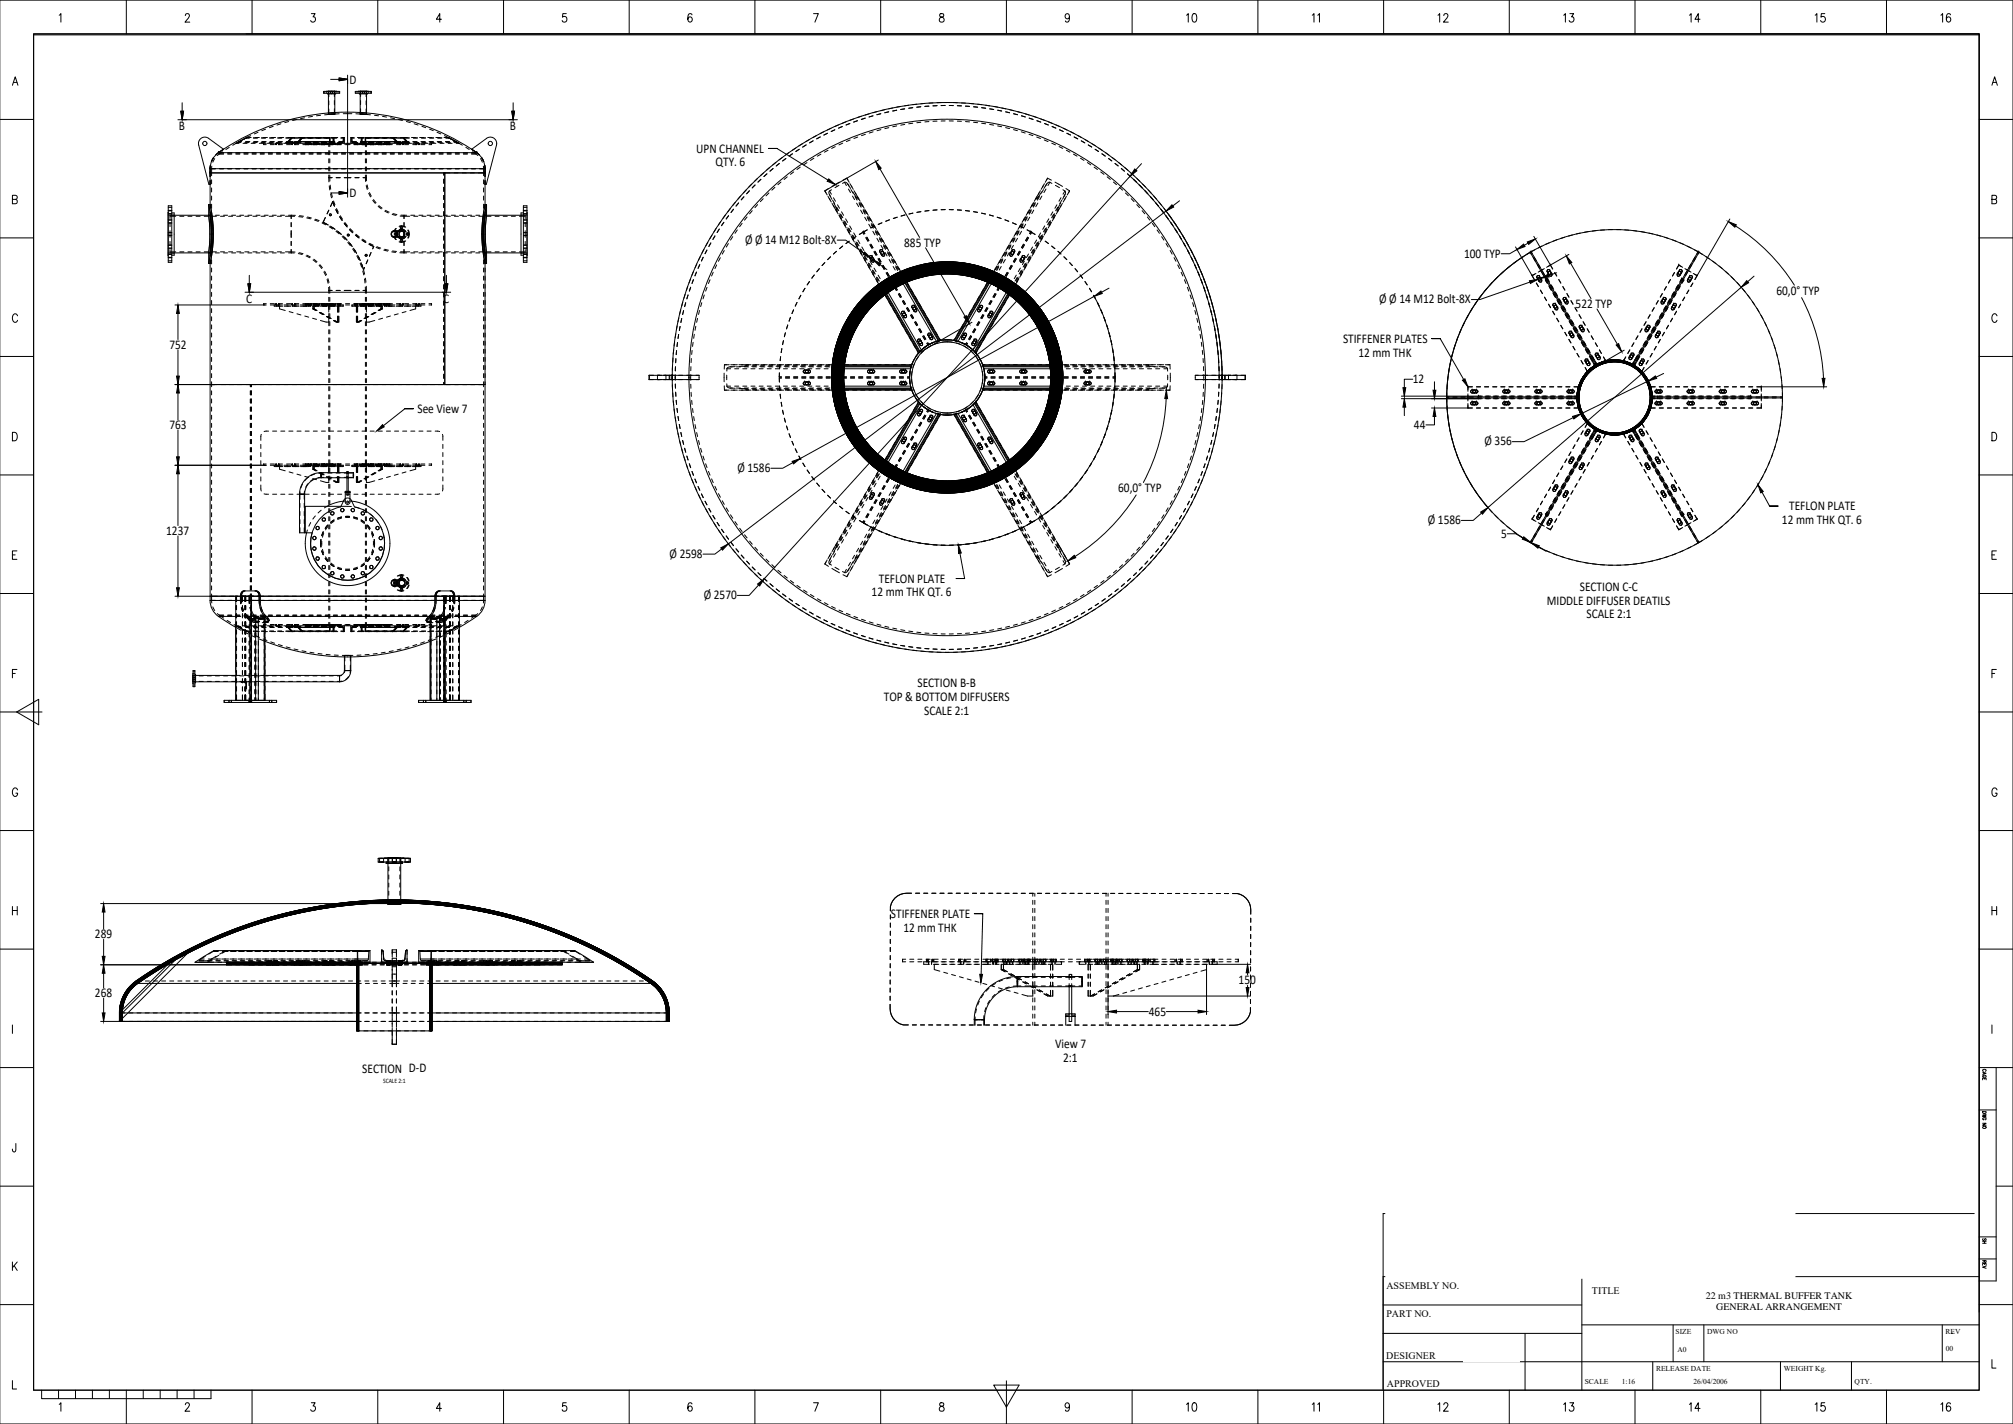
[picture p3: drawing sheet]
<svg xmlns="http://www.w3.org/2000/svg" width="1189mm" height="841mm" viewBox="0 0 1189 841" stroke-linecap="round" stroke-linejoin="round" font-family="sans-serif">
<defs><g id="words">
<g font-size="7.9">
<text x="206" y="49">D</text>
<text x="106" y="77">B</text>
<text x="301" y="77">B</text>
<text x="411" y="90">UPN CHANNEL</text>
<text x="423" y="98">QTY. 6</text>
<text x="206" y="116">D</text>
<text x="440" y="144">Ø Ø 14 M12 Bolt-8X</text>
<text x="534" y="146">885 TYP</text>
<text x="865" y="152">100 TYP</text>
<text x="145" y="179">C</text>
<text x="262" y="179">C</text>
<text x="815" y="179">Ø Ø 14 M12 Bolt-8X</text>
<text x="1049" y="174">60,0° TYP</text>
<text x="931" y="182">522 TYP</text>
<text x="793" y="203">STIFFENER PLATES</text>
<text x="100" y="206">752</text>
<text x="802" y="211">12 mm THK</text>
<text x="834" y="226">12</text>
<text x="247" y="244">See View 7</text>
<text x="100" y="253">763</text>
<text x="835" y="253">44</text>
<text x="877" y="263">Ø 356</text>
<text x="435" y="279">Ø 1586</text>
<text x="660" y="291">60,0° TYP</text>
<text x="1057" y="301">TEFLON PLATE</text>
<text x="843" y="309">Ø 1586</text>
<text x="1052" y="310">12 mm THK QT. 6</text>
<text x="98" y="316">1237</text>
<text x="887" y="318">5</text>
<text x="395" y="329">Ø 2598</text>
<text x="519" y="344">TEFLON PLATE</text>
<text x="416" y="354">Ø 2570</text>
<text x="515" y="352">12 mm THK QT. 6</text>
<text x="933" y="349">SECTION C-C</text>
<text x="914" y="357">MIDDLE DIFFUSER DEATILS</text>
<text x="937" y="365">SCALE 2:1</text>
<text x="542" y="406">SECTION B-B</text>
<text x="522" y="414">TOP &amp; BOTTOM DIFFUSERS</text>
<text x="546" y="422">SCALE 2:1</text>
<text x="526" y="542">STIFFENER PLATE</text>
<text x="534" y="550">12 mm THK</text>
<text x="56" y="554">289</text>
<text x="732" y="581">150</text>
<text x="56" y="589">268</text>
<text x="679" y="600">465</text>
<text x="623" y="619">View 7</text>
<text x="628" y="627">2:1</text>
<text x="214" y="633">SECTION D-D</text>
</g>
<g font-size="5.9">
<text x="819" y="761">ASSEMBLY NO.</text>
<text x="940" y="764">TITLE</text>
<text x="1007" y="767">22 m3</text>
<text x="1024" y="767">THERMAL BUFFER TANK</text>
<text x="1014" y="774">GENERAL ARRANGEMENT</text>
<text x="819" y="778">PART NO.</text>
<text x="819" y="802">DESIGNER</text>
<text x="819" y="819">APPROVED</text>
</g>
<g font-size="4.4">
<text x="990" y="788">SIZE</text>
<text x="1008" y="788">DWG NO</text>
<text x="1149" y="788">REV</text>
<text x="1149" y="798">00</text>
<text x="991" y="799">A0</text>
<text x="978" y="809">RELEASE DATE</text>
<text x="1054" y="809">WEIGHT Kg.</text>
<text x="936" y="818">SCALE</text>
<text x="958" y="818">1:16</text>
<text x="1000" y="818">26/04/2006</text>
<text x="1095" y="818">QTY.</text>
</g>
<text font-size="3.9" x="226" y="640">SCALE 2:1</text>
</g></defs>
<g fill="none" stroke="#000" stroke-width=".59">
<path d="M191 54h10v1h-10zM191 54v1M193 54v1M193 54h6M194 54v14M194 54v3M194 60v2M195 54v1M195 47h5M196 54v1M197 54v3M197 59v3"/>
<path d="M198 54v13M198 55h-5M199 54v1M200 54v1M200 46l5 1-5 1zM205 44v72M210 54h9v1h-9zM210 54v1M211 54v1M212 55h5M213 54v13M213 54v3"/>
<path d="M213 59v3M214 54v1M215 54v1M216 54v3M216 60v2M216 54v14M217 54h-5M218 54v1M219 54v1M105 71h201M107 66h1v5zM108 61v5"/>
<path d="M152 78l-2 1M157 76l-2 1M161 75h-2M166 73l-2 1M170 72h-2M175 71h-2M180 70h-3M185 69h-3M189 68h-2M194 68h-2M194 64v4M194 68h.1"/>
<path d="M196 67l-2 1M197 67h-1M197 64v3M198 67h-2M198 67h-1M198 67l-4 1M200 67h-2M203 67h5M210 67h3M213 66l-19 1a133 133 0 0 0-62 21M213 66l4 1M213 67l4 1"/>
<path d="M213 66v1M213 67l3 1M213 67h.1M213 64v3M216 64v4M216 68h.1M217 68h2M217 67v1M217 67a133 133 0 0 1 62 21M221 68h3M226 69h2M231 70h2"/>
<path d="M235 71h3M240 72h2M245 73l2 1M249 75h2M254 76l2 1M258 78l2 1M302 66h2l-1 5zM303 61v5M487 78l-3 1M489 79l-2 1M491 76l-2 1M493 77l-2 1"/>
<path d="M495 74l-2 1M497 75l-2 1M500 72l-3 1M502 73l-2 1M504 70l-2 1M506 71l-2 1M509 69h-3M511 70l-2 1M511 79l-2 1M513 67l-2 1M516 68l-3 1M516 78l-3 1"/>
<path d="M518 66l-2 1M520 67l-2 1M520 77h-2M523 65h-3M525 66l-2 1M525 75l-2 1M527 64h-2M530 65l-3 1M530 74l-3 1M532 63h-2M534 64l-2 1M534 73l-2 1"/>
<path d="M537 62l-3 1M539 73h-2M539 64h-2M541 62h-2M544 72h-3M544 63h-3M546 61h-2M549 72h-3M549 63h-3M551 61h-2M553 72h-2M553 62l-2 1"/>
<path d="M556 61h-3M558 61h3M558 71h-2M558 62h-2M561 71h2M561 62h2M563 61h2M565 72h3M565 62l3 1M568 61h2M570 72h3M570 63h3"/>
<path d="M573 61h2M575 63h2M575 72h2M577 62h3M580 64h2M580 73h2M582 62l3 1M584 73l3 1M585 64l2 1M587 63h2M589 74l3 1M589 65l3 1"/>
<path d="M592 64h2M594 75l2 1M594 66l2 1M596 65h3M599 77h2M599 67l2 1M601 66l2 1M603 78l2 1M603 68l3 1M606 67l2 1M608 79l2 1M608 70l2 1"/>
<path d="M610 69h2M612 71l3 1M615 70l2 1M617 73l2 1M619 72l2 1M621 75l3 1M624 74l2 1M626 77l2 1M628 76l2 1M630 79l2 1M632 78l2 1M123 82l9 6"/>
<path d="M123 82a4 4 0 0 0-4 0 4 4 0 0 0-2 4l6 23h1M124 100h.1M124 100v23M124 100h162M124 98v2M125 98v6M126 93l-1 2M127 94l-1 2M129 90a12 12 0 0 0-5 10M129 90l-1 1M129 90h.1M129 90h153"/>
<path d="M130 91l-2 1M130 91h2M131 90l-1 1M132 88l-3 2M134 91h3M135 87l-2 1M139 91h3M140 84l-1 1h2M140 84h2M141 84h2M141 84h-1M144 85h2"/>
<path d="M144 82l-7 4M144 91h2M145 84h2M145 84h3M145 81h2M145 81l-4 3M146 81h-1M146 81h.1M146 81h2M146 81l-2 1M148 80l-2 1M148 85h3"/>
<path d="M149 91h2M149 84h3M150 81h2M150 84h2M151 81h2M153 85h4M154 91h2M154 84h3M154 81h3M155 84h2M156 81h2M156 85h1"/>
<path d="M158 85h4M158 91h3M159 84h2M159 81h3M159 84h3M160 85h2M160 81h3M163 85h.1M163 91h3M163 84v1M164 84h2M164 81h2"/>
<path d="M164 84v1M164 84h3M164 85h3M165 85h.1M165 81h3M167 85h-4M168 85h15M168 91h2M169 84h9M169 81h2M169 84h4M169 85h3"/>
<path d="M170 81h4M172 85h.1M172 81l-1 3M172 81l-3 4M172 81h4M173 85h.1M173 84v1M173 91h2M174 84v1M174 84h4M174 85h2M174 85h.1"/>
<path d="M175 84l4-3-3 4M176 81h4M176 81h5M178 91h2M179 84h14M180 84h3v1M180 85h.1M181 85h.1M181 81h4M181 81h5M182 85h.1M182 84v1h-3"/>
<path d="M182 91h3M183 85h.1M183 84v1M184 85h.1M185 84h2v1M185 85h.1M186 84v1M186 81h4M186 85h.1M187 84v1M187 85h.1M187 85h-3"/>
<path d="M187 91h3M188 85h.1M188 84v1h-4M189 85h.1M189 85h4M189 85h3M190 84h2v1M190 85h.1M190 84v1M191 81h4M191 85h.1M191 84v1"/>
<path d="M192 85h.1M192 84v1M192 91h2M193 85h.1M193 84v1M193 84h5M194 85h3M194 85h2M194 84v3M194 89v2M194 94v2M194 99v2"/>
<path d="M195 84h2M195 81v6M195 81l-1 3M195 89v2M195 94v2M195 99v2M195 84v1M195 85h.1M196 81h3M196 85h.1M196 84v1M197 85h.1"/>
<path d="M197 81v4M197 91h2M197 81l1 3M198 84v1h-4M198 85h.1M198 85h4M199 85h2M200 85h.1M200 84v1M200 84h3M201 84v1M201 85h.1"/>
<path d="M201 81h2M202 91h2M202 81h1M203 84h-1h-3M203 81v3M203 81h.1M203 81v4h-5M203 85h4M204 85h2M206 91h3M207 81h1M208 81v3"/>
<path d="M208 81h1M208 84h2M208 84h3M209 81h-2v4h5M209 85h3M210 85h.1M210 85h2M210 84v1M211 84v1M211 85h.1M211 81h4M211 91h3"/>
<path d="M212 81h3M213 84v1M213 84h9M213 85h.1M214 84h2M214 81l-1 3M214 85h3M214 81v4M214 85h.1M214 85h2M215 84v1M215 85h.1"/>
<path d="M216 81v6M216 81h.1M216 89v2M216 94v2M216 99v2M216 81h4M216 81v3M216 91h2M216 84v3M217 85h-4M217 85h.1M218 85h4"/>
<path d="M218 84v1M218 85h.1M219 84v1M219 85h.1M220 85h.1M220 81h5M220 84v1M221 85h.1M221 81h4M221 84h-3v1M221 91h2M222 85h.1"/>
<path d="M222 84v1h5h-4M222 84h5M223 85h.1M224 85h.1M224 84v1M225 85h.1M225 81h4M225 84v1M226 81h3M226 84h-3v1M226 91h2M227 85h.1"/>
<path d="M227 84v1h16M227 84h5M227 84v1M228 85h.1M228 85h4M228 84v1M229 85h.1M230 81h4M230 85h.1M230 84h-2v1M230 91h3M232 84h5"/>
<path d="M233 84h9M235 81h3M235 91h3M236 84l-4-3 3 4M236 85h.1M237 85h-3M237 81h4M237 84v1M237 84h4M238 84v1M238 85h.1M238 81h.1"/>
<path d="M238 81l2 3M238 81l3 4M239 85h2M239 81h3M240 91h2M243 81h2M244 85h2M244 85h4M244 84h2M244 81h3M244 84h3M245 91h2"/>
<path d="M246 85h.1M246 84v1M247 84v1M247 85h.1M248 81h2M249 85h4M249 85h2M249 84h2M249 81h2M249 84h3M250 91h2M253 81h2"/>
<path d="M253 85h4M253 84h3M254 81h2M254 84h2M254 91h3M255 85h-2M257 81h3M258 84h3M259 81h2M259 84h2M259 91h3M260 85h2"/>
<path d="M262 81h3M262 80l3 1M263 84h2M263 81h2M264 84h2M264 91h2M265 85h2M265 81l2 1M265 81h.1M265 81l4 3M267 82l2 1M268 84h1"/>
<path d="M268 84h2M269 91h2M269 83l4 3M269 84h1M270 84l1 1h-2M274 91h2M275 87l2 1M278 91h3M279 88l3 2M279 90l2 1M281 91l1 1M282 90a12 12 0 0 1 4 10"/>
<path d="M282 90l1 1M282 90h.1M284 94l1 2M285 93l1 2M285 98l1 6M286 98v2M286 100h.1M286 100v23M287 82a4 4 0 0 1 5 0 4 4 0 0 1 1 4l-6 23h-1M287 82l-8 6M455 99l-2 2M457 100l-2 1"/>
<path d="M458 96l-2 1M459 88h-5h5l30 18M460 97l-2 1M462 93l-2 1M464 94l-2 1M466 90l-2 2M468 91l-2 1M470 87l-2 2M472 88l-2 1M473 99l-2 1M474 85l-2 1M476 86l-2 1"/>
<path d="M477 96l-2 1M478 82l-2 2M480 83l-2 1M481 93l-2 2M482 80l-2 1M484 81l-2 1M485 91l-2 1M489 89l-2 1M493 87l-2 1M498 85l-3 1M502 83l-2 1M507 81l-3 1"/>
<path d="M519 95l-32 18M520 100l23 40M612 81l3 1M617 83l2 1M621 85l2 1M626 87l2 1M630 89l2 1M634 91l2 1M634 81l2 1M637 80l2 1M638 93l2 2M639 83l2 1"/>
<path d="M641 82l2 2M642 96l2 1M643 86l2 1M645 85l2 1M646 99l2 1M647 88l2 1M649 87l2 2M651 91l2 1M653 90l2 2M655 94l2 1M657 93l2 1M659 97l1 1"/>
<path d="M661 96l1 1M662 100l2 1M664 99l2 2M674 97l-3 3M124 102h.1M124 102h162M125 106v3M125 111v2M125 116v2M194 105h2M194 105v2M194 103v2"/>
<path d="M194 110l1 2M195 103v4M195 109v3M195 115l1 2M195 114h5M196 114v2M197 119l1 3M197 119l-2 3M197 119v2M197 119l1 2M199 105h2M200 113l5 1-5 1z"/>
<path d="M203 105h4M210 105h2M214 105h2M216 103v4M216 110l1 2M216 105v2M216 103v2M217 109v2M218 114l1 2M220 118l2 2M221 118l1 2M262 102v1"/>
<path d="M262 106v2M262 111v2M262 115v3M263 102v125M286 106v3M286 111v2M286 116v2M286 102h.1M434 119l-1 2M436 120l-1 2M437 116l-1 2M439 116l-1 2"/>
<path d="M441 112l-2 2M443 113l-2 1M444 109l-2 1M446 109l-2 2M447 105l-1 2M449 106l-1 2M451 117l-2 2M451 102l-2 2M453 103l-2 1M454 114l-2 2M458 111l-2 1M461 108l-2 1"/>
<path d="M465 104l-2 2M469 102l-2 1M487 113l2 2M489 116l1 2M489 111l-2 2M490 117l1 2M490 115l1 3M490 115l1 1M490 113l1 2M490 113v2M491 112l-1 1M492 118l1 2"/>
<path d="M492 117l1 2M492 120l2 2M495 109l-2 2M496 108l-5 2M498 106l2-1 2 3M499 108h-1M499 108l1 2M499 108l2 1M501 109v1M501 109l1 2M501 112l1 2M502 108l1 3"/>
<path d="M503 112l1 2M503 110l1 2M503 116l2 2M504 113l1 3M504 113l2 2M505 116l1 2M505 114l2 2M505 116h1M506 120l1 2M506 116l1 2M507 116h-1M507 116v2"/>
<path d="M507 117l1 2M507 120l2 2M508 120l1 2M508 120l2 2M610 120l-1 2M611 120l-2 2M611 120l-1 2M612 117l-1 2M612 116v2M612 116h1M613 116l-1 2M613 120l-1 2"/>
<path d="M614 116h-1M614 116l-1 2M614 113l-2 3M615 113l-1 3M615 116l-1 2M616 110l-1 2M616 112l-1 2M617 108l-1 3M618 112l-1 2M618 109l-2 2M618 109l-1 1M620 108h1"/>
<path d="M620 108l-2 1M620 108l-1 2M621 106l-2-1-2 3M623 108l4 2M623 109l3 2M626 120l-1 2M627 117l-2 2M627 118l-1 2M628 112l1 1M629 113v2M629 113l-1 2M629 115l-1 3"/>
<path d="M629 115l-1 1M629 117l-1 2M630 111l2 2M630 116l-1 2M632 113l-2 2M632 113l-1 1M650 102l2 1M654 104l2 2M658 108l1 1M661 111l2 1M665 114l1 2M666 103l2 1"/>
<path d="M668 102l2 2M668 117l2 2M669 106l2 2M671 105l2 2M673 109l2 2M675 109l2 1M676 113l2 1M678 112l2 2M679 116l2 2M681 116l2 2M683 120l1 2M685 119l1 2"/>
<path d="M697 119l-4 3M99 127h4M99 139h2M99 137h2M99 130h2M99 124h2M99 122h2M99 122h2v33h-2zM99 125v26M99 132h2M99 126h2M100 128h4"/>
<path d="M100 131v3M100 136v4M101 126h2v25h-2M106 128h3M111 128h2M116 128h2M121 128h2M123 127l1 11M123 121h1l1 5 1 12-1 13-1 5h-1M123 121v6M123 121l2 8v9v9l-2 9M124 138l-1 11"/>
<path d="M124 127l1 11M124 125v2M124 127h1M125 127h-25v2M125 138l-1 11M125 127l1 11M125 121v2M125 125v2M125 128h3M126 138l-1 11M127 127h3M130 128h3"/>
<path d="M132 127h2M135 128h2M137 127h2M140 128h2M142 127h2M145 128h2M146 127h3M149 128h3M151 127h3M154 128h3M156 127h2M159 128h2"/>
<path d="M161 127h2M164 128h2M166 127h2M169 128h5M170 127h2M172 127v2M172 131v3M172 136v4M172 127h2M176 128h3M177 127l2 1M181 129h2"/>
<path d="M182 128l2 1M186 130l2 1M186 129l2 1M190 132l2 1M191 131l2 1M192 128l-1 3 3 2M194 124l-1 2M194 134l2 1M195 134l2 1M196 134l2 1M198 124l1 2M198 137l2 1"/>
<path d="M198 124l2 2M199 123l1 2M199 136l2 2M200 137l2 1M201 128l1 2M201 127l1 2M202 140l2 1M203 139l1 2M203 132l2 2M204 132l1 2M204 131l1 2M206 135l2 2"/>
<path d="M207 136l1 1M207 135l1 2M210 139l2 1M210 139l2 2M210 138l2 2M223 122l2 1M224 121l2 2M227 125l2 1M228 124l2 1M231 139l2 1M232 139l1 1M232 127h2"/>
<path d="M232 126l2 1M233 139l1 3M233 136h4M233 137h4M233 136l-2 1M233 136l1 1 1 1M233 137h-1M233 140h4M233 137a1.6 1.6 0 0 1 1 1 1.6 1.6 0 0 1-1 2M233 136a1.9 1.9 0 0 0-2 2 1.9 1.9 0 0 0 2 2M233 138v1M233 138h1"/>
<path d="M233 138h1l-1 1M233 139h1M234 135l-1 2M234 138h-1l1 1M234 138h.1M234 138v1M234 138l1 2 2 1M235 138l-1 2h-1M235 138v2l2 1M235 137a1.8 1.8 0 0 1 3 0 1.8 1.8 0 0 1 0 3 1.8 1.8 0 0 1-3-1M236 139l1 1M236 128h6"/>
<path d="M237 127h2M237 136l-2 1-1 1M237 136h.1M237 136l2 1M237 133l-1 1M237 136h-2v2M237 134l-1 1h1M237 134v1M237 134h.1M237 133l2 1M237 133h.1M237 135h.1"/>
<path d="M237 135l-2 1v2M237 134h1l-1 1M237 135l2 1 1 1-1-1-2-1M237 133l3 1M237 136a1.9 1.9 0 0 0-1 2 1.9 1.9 0 0 0 1 2M237 136a1.9 1.9 0 0 1 2 2 1.9 1.9 0 0 1-2 2M237 136l-1 1M237 137h1M237 137a1.6 1.6 0 0 0-1 1 1.6 1.6 0 0 0 1 2M238 139l-1 1M239 127h1M239 127v2"/>
<path d="M239 131v3M239 136v4M239 139l-2 2M240 138v1M240 138h1l-1 1M240 139h1M240 138h1M241 136v2v3M241 138h-1l1 1M241 138v1M241 136l1 2-1 3M243 127h2"/>
<path d="M244 128h3M247 127h3M249 128h3M252 127h3M254 128h2M257 127h2M259 128h2M262 127h2M262 120v3M262 125v2M262 130v2M262 135v2"/>
<path d="M262 139v3M264 128h2M267 127h2M268 128h3M271 127h3M273 128h3M276 127h3M278 128h2M281 127h2M283 128h2M285 138l1 11M286 127h.1"/>
<path d="M286 127l-1 11M286 121v2M286 125v2M286 138v11M286 127h24v2M286 127v11M287 138v11M287 121l-1 9-1 8 1 9 1 9M287 121h-1v4l-1 13 1 13v5h1M287 127v11M287 121v6M288 128h2"/>
<path d="M292 128h3M297 128h3M302 128h2M307 128h3M308 127h3M309 126h-1v25h1M309 139h2M309 137h2M309 132h2M309 126h2M309 124h2M309 122h2v33h-2z"/>
<path d="M309 130h2M309 122h2M310 131v3M310 136v4M311 125v26M420 139l-1 2M422 139l-1 2M423 135l-1 2M425 135l-1 2M426 131l-2 2M427 131l-1 2M428 127l-1 2"/>
<path d="M430 127l-1 2M431 123l-1 2M433 140l-2 2M433 124l-1 1M435 136l-1 2M438 132l-1 2M441 128l-1 2M444 124l-1 2M447 121l-1 2M491 120l3 4M494 124v1M494 122v2"/>
<path d="M494 122l1 2M494 124l1 2M494 124h.1M494 124l1 1M495 121l1 2M495 127l2 2M496 127l1 2M496 126l1 2M496 128l1 3M497 127l1 2M497 125l1 2M498 131l1 2"/>
<path d="M498 130l2 2M499 133l1 2M499 131l1 2M499 129l2 2M500 135l1 3M501 135l1 2M501 137l1 2M501 135l2 2M502 133l1 2M503 140l1 2M503 139l1 3M503 139l1 2"/>
<path d="M504 139l1 2M504 138l1 2M505 140l-2 1 2 2M508 124l1 2M509 121l1 2M510 137v1M510 137h.1M510 137l-2 1M510 124l1 3M510 124l1 2M510 137l1 1M511 124l1 2"/>
<path d="M511 128l1 2M512 125l1 2M512 129l1 2M512 128l1 2M512 136l-2 1M513 128l1 2M513 132l1 3 2-1M514 129l1 2M515 133l1 2M515 132l1 2M515 132l2 2M515 137l2 2"/>
<path d="M516 132l1 2M516 133l2 2M517 137l1 2M517 136l1 2M518 136l1 3M518 136l1 2M519 138l1 2M521 132l-2 1M525 130l-2 1M530 128l-2 1M534 127l-2 1M539 126h-2"/>
<path d="M544 125h-2M549 124l-3 1M553 124h-2M558 124h-2M561 124h2M565 124h3M570 124l3 1M575 125h2M580 126h2M584 127l3 1M589 128l2 1M594 130l2 1"/>
<path d="M598 132l2 1M601 136l-2 4M601 136l-1 3M602 136l-1 2M602 137l-1 2M602 134l2 1M602 133l-1 2M603 132l-1 2M603 137l-1 2M604 132l-1 2M604 133l-1 2M605 129l-1 2"/>
<path d="M606 128l-2 2M606 132l-1 3M606 128l-1 2M607 136l2 1M607 128l-2 2M607 129l-2 2M608 124l-2 3M608 128l-1 2M608 124l-1 2M609 137h.1M609 137l-1 1M609 124l-1 2"/>
<path d="M609 124l-1 3M609 137l2 1M609 137v1M610 121l-2 2M611 124l-2 2M613 140l2 1M615 138l-2 2M615 139l-1 2M616 139l-2 2M616 139l-1 3M616 140l-2 3M617 133l-1 2"/>
<path d="M617 135l-1 2M618 137l-1 2M618 135l-1 2M619 135l-2 3M619 129l-1 2M620 131l-1 2M620 133l-1 2M620 130l-1 2M621 131l-2 2M621 131l-1 2M622 125l-1 2M622 127l-1 2"/>
<path d="M623 128l-2 3M623 126l-1 2M623 127l-1 2M624 121l-1 2M625 122l-2 2M625 124l-1 1M625 124h.1M625 124l-1 2M625 122v2M625 122l-1 2M627 121l-2 4M627 120l-1 2"/>
<path d="M671 121l2 2M675 124l1 2M678 128l1 2M681 132l1 2M683 136l2 2M686 124l1 1M686 140l1 2M688 123l1 2M689 127l1 2M690 127l2 2M691 131l2 2M693 131l2 2"/>
<path d="M694 135l1 2M696 135l1 2M697 139l1 2M698 139l2 2M906 140l11 19M929 139h-3M933 138h-2M938 137h-2M943 136h-3M948 136h-3M952 136h-2M955 136h2"/>
<path d="M960 136h2M964 136h3M969 137h2M974 138h2M979 139h2M1022 129l-20 34M1025 133a113 113 0 0 1 35 35M99 152h2M99 150h2M99 145h2M99 147h2M99 154h2"/>
<path d="M100 143v2M100 147v2M100 149h4M106 149h3M111 149h2M116 149h2M121 149h2M123 149v7M124 149v2M124 154v201M125 149v2M125 153v3"/>
<path d="M125 158v3M125 149h-26M125 149h3M127 149h3M130 149h3M132 149h2M135 149h2M137 149h2M140 149h2M142 149h2M145 149h2M146 149h3"/>
<path d="M149 149h3M151 149h3M154 149h3M156 149h2M159 149h2M161 149h2M164 149h2M166 149h2M169 149h5M170 149h2M172 143v2M172 147v2"/>
<path d="M172 149h2M176 150h3M177 149l2 1M181 151l2 1M185 154l2 1M185 153l2 2M188 157l2 2M189 156l1 2M203 140l2 2M205 143l2 2M206 143l1 2M207 144l1 2"/>
<path d="M208 147l2 2M209 147l1 2M209 148l2 2M211 151l1 2M212 152l1 2M213 156l1 2M213 155l1 2M214 156l1 3v-1M214 142l2 1M214 141l2 2M215 160v2M217 154l-1 2"/>
<path d="M218 144l2 1M218 144l3 2-1 1M219 149l-1 2M222 146l2 1M223 146l2 1M227 148h2M227 147l2 1M231 149h3M232 148l2 1M236 143h1M236 149h3M237 149h5"/>
<path d="M237 141h.1M237 141l-1 1 1 1M237 143h.1M237 141v1v1M237 141l1 1-1 1M237 141h2l1-2-1 2h-2M237 140l2-1-2 2M237 140h-4M239 143v2M239 147v2M239 149h1M239 142l-2 1"/>
<path d="M240 142l-3 1M243 149h2M244 149h3M247 149h3M249 149h3M252 149h3M254 149h2M257 149h2M259 149h2M262 149h2M262 144v3M262 149v2"/>
<path d="M262 154v2M262 159v2M264 149h2M267 149h2M268 149h3M271 149h3M273 149h3M276 149h3M278 149h2M281 149h2M283 149h2M286 149v2"/>
<path d="M286 153v3M286 158v3M286 149h25M286 149v206M287 149v7M288 149h2M292 149h3M297 149h3M302 149h2M307 149h3M309 152h2M309 147h2"/>
<path d="M309 154h2M309 150h2M309 145h2M310 143v2M310 147v2M412 156l-1 2M413 156l-1 2M414 152l-1 2M415 152l-1 2M416 147l-1 2M418 148l-2 2M418 143l-1 2"/>
<path d="M420 143l-1 3M423 156l-1 3M425 152l-1 2M428 148l-1 2M430 144l-1 2M484 159l-2 2M487 155l-2 2M490 152l-1 1M494 148l-2 2M494 142h5l11 7M498 145l-2 2M502 142l-2 2"/>
<path d="M505 144l2 3M505 144l2 2M506 143l1 2M507 142l1 2M507 148l2 2M508 148l1 2M508 147l1 2M508 149l1 2M509 147l1 2M509 146l1 2M510 152l1 2M510 151l2 2"/>
<path d="M511 153l1 2M511 151l1 3M511 140l2 2M511 150l2 2M512 140l1 2M512 156l1 2M513 156l1 2M513 155l1 2M513 158l1 2M513 156l2 2M514 152h.1M514 152l1 2"/>
<path d="M514 145l1 2M514 154l1 2M514 144l2 2M515 154h.1M515 151a.9 .9 0 0 0-1 0 .9 .9 0 0 0 0 1M515 151h.1M515 151l1 3M515 159l1 3M516 153l-2-1a.9 .9 0 0 0 0 1 .9 .9 0 0 0 1 1M516 160l1 2M516 149l1 2M516 158l1 2"/>
<path d="M516 154a.9 .9 0 0 1 0 1 .9 .9 0 0 1-1-1M516 154h.1M517 148l1 2M518 141l1 2M519 153l1 2M519 141l2 2M519 140l2 2M520 149h.1M520 149l1 2M520 156l4 3M520 141l1 2M520 145l1 2"/>
<path d="M520 140l2 4M521 151h.1M521 157l1 2M521 148a.9 .9 0 0 0-1 0 .9 .9 0 0 0 0 1M521 148h.1M521 148l1 2M522 157l1 2M522 145l1 2M522 150a.9 .9 0 0 1 0 1 .9 .9 0 0 1-1 0M522 150h.1M523 145l1 2M523 149l1 2"/>
<path d="M524 146l1 2M524 149l1 2M525 149l1 2M525 153l1 2M526 150l1 2M527 154l1 2M527 153l1 2M527 153l2 2M527 157l2 2M528 153l1 2M528 154l2 2M529 158l1 2"/>
<path d="M529 157l1 2M530 157l1 2M531 158l1 2M547 146l23 41M547 156l-10 2M549 155l-14 4M550 155l-17 5M552 155l-20 5M553 155l-22 6M554 155l-24 6M555 155l-26 7M556 155l-28 7"/>
<path d="M557 155l-30 8M558 155l-31 8M559 155l-33 8M560 155l-35 9M561 155l-37 10M562 155l-39 10M563 155l-41 11M564 155l-42 11M564 155l-43 11M565 155l-44 12M566 155l-46 12M567 155l-48 13"/>
<path d="M568 155l-50 13M568 155l-50 14M569 155l-52 14M570 155l-53 15M570 155l-54 15M571 156l-55 14M571 156l-55 15M572 156l-57 15M573 156l-58 15M573 156l-59 16M574 156l-25 7M574 156l-23 6"/>
<path d="M575 156l-23 6M575 156l-21 6M576 157l-21 5M576 157l-20 5M576 157l-19 5M577 157l-19 5M577 157l-18 5M578 157l-19 5M578 157l-18 5M578 157l-17 5M579 157l-18 5M579 157l-17 5"/>
<path d="M579 158l-16 4M580 158l-17 4M580 158l-16 4M580 158l-15 4M581 158l-16 4M581 158l-15 4M582 158l-15 4M582 159l-15 3M582 159l-14 3M583 159l-15 3M583 159l-14 4M584 159l-14 4"/>
<path d="M584 159l-13 4M585 159l-14 4M585 160l-13 3M586 160l-13 3M589 157l-2 3-13 4M589 157l-1 2M590 157l-1 2M590 158l-1 2M590 154l-1 2M591 153l-1 2M591 157l-1 2M592 153l-1 2"/>
<path d="M592 154l-1 2M593 150l-1 2M594 149l-2 2M594 153l-1 2M594 149l-1 2M595 149l-2 2M595 146l-1 2M596 145l-1 2M596 149l-1 2M596 150a.9 .9 0 0 0 1 1 .9 .9 0 0 0 1 0M596 150h.1M597 145l-1 2"/>
<path d="M597 157l-1 2M598 148a.9 .9 0 0 1 1 0 .9 .9 0 0 1 0 1M598 148h.1M598 148l-2 2M598 157l-1 2M598 151h.1M598 140l-2 4M599 145l-2 2M599 141l-2 2M599 149h.1M599 149l-1 2M599 140l-1 2"/>
<path d="M599 141l-1 2M600 153l-2 2M600 153l-1 2M601 141l-1 2M602 148l-1 2M603 154a.9 .9 0 0 0 0 1 .9 .9 0 0 0 1-1M603 154h.1M603 158l-2 2M603 149l-2 2M603 160l-1 2M604 159l-2 3M604 151h.1"/>
<path d="M604 151l-1 3M604 151a.9 .9 0 0 1 1 0 .9 .9 0 0 1 0 1M604 154h.1M604 144l-1 2M605 154l-1 2M605 145l-1 2M605 152h.1M605 152l-1 2M605 156l-1 2M606 158l-1 2M606 155l-1 2M606 156l-1 2"/>
<path d="M607 156l-2 2M607 140l-1 2M607 150l-1 2M608 151l-1 3M608 153l-1 2M608 151l-1 2M609 152l-2 2M609 152l-1 2M610 146l-1 2M610 147l-1 2M611 149l-2 2M611 147l-1 2"/>
<path d="M611 148l-1 2M612 142l-1 2M613 143l-2 2M613 145l-1 2M613 143l-1 2M613 144l-1 2M614 144l-1 2M617 142l2 2M621 145l2 2M625 148l2 2M628 152l2 1M632 155l1 2"/>
<path d="M635 159l1 2M689 144l1 2M691 148l1 2M693 152l2 2M696 156l1 3M699 143l1 3M701 143l1 2M701 148l1 2M703 147l1 2M704 152l1 2M705 152l1 2M706 156l1 2"/>
<path d="M707 156l1 2M892 157l-2 2M895 146l10 17M896 154l-2 2M896 147l-4 3h-5M900 152l-2 1M902 144l-2 1M904 149h.1M904 149l-2 1M904 149l38 67M904 149v1M904 149a99 99 0 0 0-50 85"/>
<path d="M904 149a99 99 0 0 0-25 151l149-130M904 149a99 99 0 0 1 99 0M904 149l1 1M904 149l39 66M906 152l1 2M906 148l-2 1M908 156l1 2M909 156l1 2M911 145l-3 1M911 159l-2 1M912 159l-4 2M914 159l1 1"/>
<path d="M914 159v2M915 143l-2 1M915 160h.1M915 160l2 2M916 157h.1M916 157l-3 1M919 142h-2M924 140l-2 1M927 150l-11 7M928 155l12 21M983 140l2 1M988 142h2"/>
<path d="M991 157h.1M991 157l3 1M991 157l-1 2M992 160h.1M992 160l-1 2M992 143l2 1M993 159l-1 1M993 159v2M995 159l4 2M996 159l2 1M996 145l3 1M999 156l-2 2"/>
<path d="M1001 148l2 1M1001 152l-1 2M1002 152l-2 2M1003 149l-39 66M1003 149h.1M1003 149l-1 1M1003 149a99 99 0 0 1 50 85M1003 149l-38 67M1003 149l2 1M1003 149v1M1007 152l2 1M1011 154l2 2"/>
<path d="M1015 157l2 2M125 163v2M125 168v2M125 173v2M125 177v3M145 173h121M146 168h2l-1 5zM147 163v5M157 179h-1v1M160 179h2M163 179v1M165 179v1"/>
<path d="M167 179h-3v1M169 179h3M172 179v1M173 179v1h3M174 179v1M176 179h-2v1M179 179h3v2h-5M180 179v1M181 179v1M182 179v1M183 179v1M183 179v2"/>
<path d="M184 179v1M184 179h3v1M185 179v1M186 179v1M187 179v1M188 179v1M189 179v1h-5M189 179h3M190 179v1M191 179v1M191 179v2M191 161l1 2"/>
<path d="M192 179v1M192 160l1 2M192 179v2M193 179v1M193 179v2M193 165l1 2M193 179v1h-4M194 179h3M194 165v2M194 170v2M194 172h2M194 172v1"/>
<path d="M194 176v2M194 179v5M195 169v4M195 176v2M195 179v1M196 179v1M197 179v1M197 179v2M198 179v1h-4M198 179h4M199 172h2M200 179v1"/>
<path d="M200 179v2M201 179v1M203 172h4M204 179h2M209 179h3M210 179v1M210 172h2M211 179v2M211 179v1M213 179v1M213 179v2M214 179h3"/>
<path d="M214 179v1M214 160l1 2M214 172h2M215 179v1M215 165l1 2M216 179v1M216 170v3M216 164v3M216 176v2M216 169v3M216 172v1M216 179v5"/>
<path d="M217 179v1h5M217 179v1M218 179v2M218 179v1M218 179h4M219 179v2M219 179v1M220 179v1M221 179v1M222 179v1h5v-1h-4M223 179v1M224 179v1"/>
<path d="M225 179v1M227 179v1M227 179v2M228 179v1M228 179h4M228 179v2h5M229 179v1M230 179v1M234 179h3v1M236 179v1M238 179v1M239 179h2"/>
<path d="M244 179h2M246 179v1M247 179v1M248 179v1M249 179h2M253 179h2v1h-2M262 168v3M262 173v2M262 178v2M262 163v3M263 168h1v5zM264 163v5"/>
<path d="M286 163v2M286 168v2M286 173v2M286 177v3M403 178v3M405 174l-1 2M405 179l-1 2M406 169l-1 3M406 174v2M408 165l-1 2M408 170l-1 2M410 165l-1 2"/>
<path d="M410 160l-1 3M411 161l-1 2M414 179v2M416 174l-1 2M418 170l-1 2M419 165l-1 2M421 161l-1 2M471 179l-1 2M473 174l-1 3M475 170l-1 2M478 166l-1 2M481 162l-2 2"/>
<path d="M515 160l1 3M515 160l1 2M515 162l2 2M516 180l-12 3M517 179l-13 4M517 179l-13 3M517 165l1 2M517 179l-12 3M517 164l2 2M518 164l1 2M518 178l-13 4M518 166l1 2"/>
<path d="M518 178l-13 3M519 177l-14 4M519 163l1 2M519 177l-13 4M519 169l2 2M520 177l-14 3M520 169l1 2M520 168l1 2M520 176l-14 4M520 170l1 2M521 168l1 2M521 176l-14 4"/>
<path d="M521 167l1 2M521 175l-14 4M522 173l20 36M522 175l-15 4M522 173l21 35M522 174l-14 4M522 172l21 36M523 174l1 2M523 174l-15 4M523 172l20 36M523 169h.1M523 169l1 2"/>
<path d="M523 161l2 2M523 171l2 2M523 173l-15 5M524 161l1 2M524 173l-16 4M524 171h.1M525 173l19 34M525 173l-16 4M525 168l1 2M525 168h.1M525 168a1.1 1.1 0 0 0-2-1 1 1 0 0 0 0 2M525 172l-16 5"/>
<path d="M525 178l1 2M526 165l1 2M526 170h.1M526 170a.9 .9 0 0 1-1 1 .9 .9 0 0 1-1 0M526 172l-17 4M526 165l2 2M527 171l-17 5M528 171l-18 4M528 169l1 3M528 170l-17 5M529 169l1 2M529 165h.1"/>
<path d="M529 165l1 2M529 170l-18 5M530 169l-19 6M530 162l1 2M530 167h.1M531 169l-20 5M531 174l1 2M531 164a1 1 0 0 0-2 0 .9 .9 0 0 0 0 1M531 164h.1M531 164l1 2M531 173l1 2M531 169l-19 5"/>
<path d="M531 162l2 2M531 161l2 2M532 166a1 1 0 0 1 0 2 1.1 1.1 0 0 1-2-1M532 166h.1M532 168l-20 6M532 161l1 2M532 166l21 36M532 161l2 4M533 168l-21 6M533 178l1 2M534 177l1 3M534 166l20 35"/>
<path d="M534 165l21 36M534 167l-21 6M535 166l20 35M535 165l20 36M535 167l-22 6M536 167l1 2M537 166l-24 7M538 171l1 2M538 166l-24 6M540 175l2 2M543 179l1 2M581 171l-1 2"/>
<path d="M584 165l-2 4M584 167l-20 34M584 166l-20 35M585 165l-1 2M585 166l-20 35M585 177l-1 3M585 168l-19 34M586 163l-2 2M586 178l-1 2M586 161l-1 2M587 160l-13 3M587 166l-2 2"/>
<path d="M587 161l-2 2M587 166a1 1 0 0 0 0 2 .9 .9 0 0 0 1-1M587 166h.1M587 160l-12 4M587 161l-12 3M587 161l-1 2M587 162l-1 2M588 161l-13 3M588 173l-2 2M588 161l-12 3M588 164a.9 .9 0 0 1 1 0 .9 .9 0 0 1 1 1M588 164h.1"/>
<path d="M588 164l-1 2M588 174l-1 2M588 167h.1M589 161l-12 3M589 162l-1 2M589 162l-11 3M590 162l-12 3M590 165h.1M590 165l-2 2M590 169l-1 2M590 162l-11 3M591 169l-2 3"/>
<path d="M591 162l-12 3M591 162l-11 3M591 163l-11 2M592 163l-12 2M592 163l-11 3M592 165l-1 2M593 163l-11 3M593 170h.1M593 170a.9 .9 0 0 0 0 1 1 1 0 0 0 2 0M593 165l-1 2M593 164l-11 2M594 164l-11 2"/>
<path d="M594 164l-11 3-20 34M594 164l-11 3M594 164l-10 3M594 168h.1M594 168l-1 2M594 168a.9 .9 0 0 1 1-1 1.1 1.1 0 0 1 1 2M594 173l-19 34M595 171h.1M595 164l-11 3M595 161l-1 2M595 173l9-2-9 2M595 165l-10 2"/>
<path d="M595 171l-1 2M596 174l-20 34M596 169h.1M596 169l-1 2M596 172l-21 36M596 165l-11 3M596 165l-10 3M596 172v2M597 166l-10 2M597 173l-1 1M597 173l-21 36M597 175l9-2-9 2"/>
<path d="M597 166l-10 3M597 166l-9 3M598 166l-10 3M598 167l-1 2M598 167l-9 2 9-2M598 167l-10 2M598 168l-1 2M599 167l-10 2M599 170l-2 2M599 167l-10 3M599 168l-1 2M599 169l-1 2"/>
<path d="M599 167l-9 3M599 168l-9 2M600 168l-10 2M600 168l-9 2M600 163l-1 2M600 168l-9 3M601 168l-10 3M601 164l-2 2M601 169l-9 2M601 166l-1 2M601 164l-1 2M602 179l8-2-8 2"/>
<path d="M602 169l-9 3M602 165l-1 2M602 170l-9 2M603 170l-9 2M603 170l-9 3M603 171l-8 2M604 171l-9 2M604 160l-1 2M604 160l-2 4M604 171l-8 3M604 172l-8 2M605 172l-9 2"/>
<path d="M605 172l-8 2M605 172l-8 3 8-3M606 173l-9 2M606 173l-8 2M607 173l-9 3M607 174l-9 2M607 174l-8 2 8-2M607 174l-8 2M608 174l-9 3M608 175l-9 2M608 175l-8 2M608 175l-8 2 8-2"/>
<path d="M609 175l-9 3M609 176l-8 2M610 177l-8 2M610 177l-8 3M611 178l-8 2M611 179l-8 2M612 179l-8 2M612 180l-8 2M612 180l-7 2M638 162l1 2M641 166l1 2M643 170l2 2"/>
<path d="M646 174l1 2M648 179l1 2M655 170l-4 3M698 161l1 2M700 165v2M701 170l1 2M703 174l1 2M704 179l1 2M707 161l1 2M709 160l1 3M709 165l1 2M711 170l1 2"/>
<path d="M711 165l1 2M712 174l1 2M713 169v3M714 179v2M714 174l1 2M716 178v3M872 178l-1 2M875 174l-1 2M878 170l-1 2M881 167l-1 2M885 163l-2 2M888 160l-2 2"/>
<path d="M904 167l-30 10h-5M905 163l1 2M905 163h.1M906 162l-1 1M907 161l-2 2M907 167l2 2M908 164l1 2M908 164h.1M908 163h1M908 163v1M908 165h2M908 165h.1"/>
<path d="M909 164l-1 1M909 164a.9 .9 0 0 1 1 0 .9 .9 0 0 1 0 1M909 164a.9 .9 0 0 0-1 1 1 1 0 0 0 2 0M909 166l1 1M909 166h.1M909 163l1 2M909 163h.1M910 171l1 2M910 164l-2 1M910 160l2 3M910 165v2M910 165h.1"/>
<path d="M912 175l1 3M913 165h.1M913 165l1 2M913 164l1 2M914 161h.1M914 161l1 2M914 165h-1M914 165h.1M914 165l1 1M914 165l1 2M914 162h2M914 162h.1"/>
<path d="M915 180l1 2M915 169l1 2M915 160l-1 2M915 160a.9 .9 0 0 1 1 1 .9 .9 0 0 1 0 1M915 160a1.1 1.1 0 0 0-1 2 1 1 0 0 0 2 0M915 163h1M915 163h.1M915 170l1 2M916 168l1 3M916 168l2 3M917 162l-1 1M917 162h.1"/>
<path d="M917 173l2 3M918 173l1 2M918 161l1 2M918 172l2 2M919 180a1.1 1.1 0 0 0-2-1 .9 .9 0 0 0 0 1M919 180l1 2M919 180h.1M919 180a.9 .9 0 0 0-1-1 .9 .9 0 0 0-1 1M919 173l1 2M919 161l-4 2M919 177l2 3M920 177l1 2"/>
<path d="M921 177l1 2M921 165l1 2M921 176l1 2M923 169l1 2M923 177h.1M923 177l2 2M924 176h1M924 176l-1 1M924 178h1M924 178h.1M924 177v1M924 177a.9 .9 0 0 1 1 0 .9 .9 0 0 1 0 1"/>
<path d="M924 177a.9 .9 0 0 0 0 1 .9 .9 0 0 0 1 0M925 179h.1M925 176h.1M925 176l1 2M925 173l2 2M926 178a.9 .9 0 0 1 0 1 .9 .9 0 0 1-1 0M926 178h.1M928 178l1 2M979 178l-1 2M981 178v1M981 178h.1M982 177v1"/>
<path d="M982 177h.1M982 173l-1 2M982 176h.1M982 176l-1 2M983 179h-2M983 179h.1M983 177a.9 .9 0 0 1 0 1 .9 .9 0 0 1-1 0M983 177a.9 .9 0 0 0-1 0 .9 .9 0 0 0 0 1M983 177h-1M984 176h-2M984 176v1M984 177h.1"/>
<path d="M984 177l-1 2M984 169l-1 2M986 177l-1 2M986 176l-1 2M987 165l-2 2M987 177l-2 2M987 178l-1 2M988 177l-2 2M988 173l-1 2M988 180h.1M988 180l-1 2M989 172l-1 2"/>
<path d="M989 161l-1 2M990 173l-2 2M990 179v1M990 179l-2 1M990 174l-2 2M990 173l-1 2M991 162v1M991 162h.1M991 168l-1 3M991 161l1 1M991 161h.1M992 170l-1 2"/>
<path d="M992 163h-1M992 163h.1M992 160a1.1 1.1 0 0 1 1 2 .9 .9 0 0 1-1 0M992 160a.9 .9 0 0 0-1 1 .9 .9 0 0 0 1 1M992 160l-1 1M992 169l-1 2M993 180l-2 2M993 165h.1M993 165h1M993 165l-1 2M993 165l-1 1M993 161h.1"/>
<path d="M993 161l-1 2M994 165h.1M994 165v2M994 165l-1 2M995 175l-1 3M996 160l-1 2M997 165v2M997 165h.1M997 160l-1 3M997 164l1 1M997 164h.1M997 171l-1 2"/>
<path d="M998 163h.1M998 163l-1 2M998 166l-1 1M998 166h.1M998 164a.9 .9 0 0 1 1 1 .9 .9 0 0 1-1 0M998 164h-1M998 164a.9 .9 0 0 0-1 0 .9 .9 0 0 0 1 1M999 163v1M999 163h-1M999 164h.1M999 164l-1 2M1000 167l-1 2"/>
<path d="M1000 161l2 2M1001 162l1 1M1002 163l-1 2M1002 163h.1M1019 160l2 2M1022 163l2 2M1026 167l1 2M1029 170l2 2M1032 174l2 2M1035 178l1 2M1036 163l-4 3M1064 176a113 113 0 0 1 13 47"/>
<path d="M103 180h54M105 185v16M125 182v3M125 187v2M125 192v2M125 197v2M160 180h7M162 180v1h5M163 180v1M164 180v1M165 181v1l3 1M168 180h4"/>
<path d="M168 181h4M171 184l2 1M173 181h4M173 180v1M174 180v1M175 185l3 1M177 180h5M180 187h2M181 180v1M183 180v1M185 188l2 1M185 182h1"/>
<path d="M185 182l2 1M186 182l1 1M186 180v2M186 180v1M187 180v1M188 180v1M189 181h-4v1M189 185l2 1M189 181h4M189 189l5 1M190 180v1M192 180v1"/>
<path d="M193 180v1M193 187l2 1M193 187l3 1M194 181h4M194 185v7M194 195v2M194 200v2M195 180v1M195 180v3M195 185v3M195 190v2M195 195v2"/>
<path d="M195 200v2M196 180v1M197 180v1M198 189l1 1M198 180v1M198 180h5v1h-2M199 181h1v3M199 181v3M199 187v3M200 187v3h-1l-2-1M201 180v1M204 180h2"/>
<path d="M210 180v1M211 187v3h1l2-1M211 181v3M211 187v3l2-1M212 181h-1v3M212 180h-4v1h2M212 181h5M212 180h5M213 180v1M214 180v1M215 180v1M216 180v3"/>
<path d="M216 185v3M216 190v2M216 195v2M216 200v2M216 180v1M216 185v7M217 187l-2 1M217 181h4M218 187l-2 1M218 180v1M220 180v1M221 185l-2 1"/>
<path d="M221 189l-5 1M222 185l-2 1M222 181h4v1M222 180v1M223 180v1M224 180v1M225 180v2M225 182h1M225 182l-2 1M226 182l-2 1M226 188l-2 1M227 180v1"/>
<path d="M230 180v1M231 187h-3M233 180h-5v1M234 181h4M234 180h4M235 185l-2 1M237 180v1M238 180v1M239 181h4M239 180h4M240 184l-3 1M244 180h7"/>
<path d="M245 181v1l-3 1M246 180v1M247 180v1M249 180v1h-5M262 183v2M262 187v3M262 192v3M262 197v2M286 182v3M286 187v2M286 192v2M286 197v2"/>
<path d="M399 197v3M400 192l-1 3M401 198l-1 2M401 188l-1 2M402 193l-1 2M402 183l-1 2M403 188l-1 2M404 183l-1 3M410 197v3M411 193l-1 2M412 188l-1 2M413 183v3"/>
<path d="M464 197l-1 2M465 192v2M467 187l-1 3M469 183l-1 2M503 200l-9 2M503 199l-9 3M503 199l-8 3M503 199l-8 2M503 198l-8 3M504 198l-9 3M504 198l-9 2M504 197l-9 3"/>
<path d="M504 197l-9 2M504 196l-9 3M504 196l-8 3M505 196l-9 2M505 195l-9 3M505 195l-9 2M505 194l-9 3M506 194l-10 3M506 194l-10 2M506 193l-9 3M506 193l-9 3 9-3M506 193l-9 2"/>
<path d="M507 192l-10 3M507 192l-10 2M507 191l-9 3 9-3M507 191l-9 3M507 191l-9 2M508 191l-10 2M508 190l-10 3 10-3M508 190l-10 3M508 190l-10 2M508 189l-10 3M509 189l-10 3M509 189l-10 2"/>
<path d="M509 188l-10 3M510 187l-11 3M510 187l-10 3M510 187l-10 2M511 186l-11 3M511 185l-11 3M511 185l-10 3M512 185l-11 3M512 184l-11 3M513 184l-12 3M513 183l-11 3M514 183l-12 3"/>
<path d="M514 182l-12 4M514 182l-12 3M514 182l-11 3M515 181l-12 4M515 181l-12 3M516 180l-13 4M527 182l2 3M530 187l1 2M532 191l1 2M533 185h.1M533 185l1 2M534 187h.1"/>
<path d="M534 184l1 1M534 184a.9 .9 0 0 0-1 0 .9 .9 0 0 0 0 1M534 184h.1M534 184l1 2M535 195l1 2M535 185v1M535 185h.1M535 186a1 1 0 0 1 0 2 .9 .9 0 0 1-1-1M535 186h.1M535 182l2 2M536 182l1 2M537 199l1 2"/>
<path d="M538 186l1 2M538 186l2 2M539 182h.1M539 182l1 2M540 181a1.1 1.1 0 0 0-1 2 .9 .9 0 0 0 1 0M540 181a.9 .9 0 0 1 1 1 .9 .9 0 0 1-1 1M540 184h.1M540 181h.1M540 181a.9 .9 0 0 0-1-1 1 1 0 0 0 0 2M540 181l1 2M540 181l1 1M540 190l1 2"/>
<path d="M541 182v1M541 182h.1M541 190l1 2M541 183a.9 .9 0 0 1 0 1 .9 .9 0 0 1-1 0M541 183h.1M543 194l1 3M543 194l1 2M545 199l1 2M545 183l1 2M546 198l1 2M548 187l1 3M548 198h.1"/>
<path d="M548 198l1 2M550 197a1 1 0 0 0-2 0 .9 .9 0 0 0 0 1M550 197h.1M550 197l1 2M550 197v1M550 192l1 2M550 198l1 1M550 198h.1M551 199a1 1 0 0 1 0 2 1.1 1.1 0 0 1-2-1M551 199h.1M552 196l2 2M555 200v1"/>
<path d="M564 200l-1 1M568 199a1 1 0 0 0 0 2 1.1 1.1 0 0 0 2-1M568 199h.1M569 197a.9 .9 0 0 1 1 0 .9 .9 0 0 1 1 1M569 197h.1M569 197l-1 2M570 198a.9 .9 0 0 0-1 0 .9 .9 0 0 0 0 1M570 198a.9 .9 0 0 1 0 1 .9 .9 0 0 1-1 0M570 199h.1M571 198h.1M571 198l-1 2M571 187l-1 3"/>
<path d="M573 198l-1 2M574 183l-2 2M574 199l-1 2M574 190l-32 19M576 194l-2 2M576 194l-1 3M577 183a.9 .9 0 0 0 1 1 .9 .9 0 0 0 1 0M577 183h.1M578 190l-1 2M579 190l-2 2M579 181a.9 .9 0 0 1 1-1 1 1 0 0 1 0 2M579 181h.1"/>
<path d="M579 181l-2 2M579 184h.1M580 183h.1M580 183l-1 1M580 182h.1M580 182l-1 2M580 182v1M580 186l-1 2M581 186l-1 2M582 199l-1 2M583 182l-1 2M584 186a1 1 0 0 0 0 2 .9 .9 0 0 0 1-1"/>
<path d="M584 186h.1M585 184l-1 2M585 184a.9 .9 0 0 1 1 0 .9 .9 0 0 1 0 1M585 184h.1M585 187h.1M586 186h.1M586 186l-1 1M586 185h.1M586 185l-1 2M586 185v1M587 191l-2 2M589 187l-1 2"/>
<path d="M606 183l7-2-7 2M607 184l8-1-8 2M608 185l7-1-7 2M610 188l7-2-7 2M611 191l8-2-8 2M612 192l8-1-8 2M613 193l7-2-7 2M613 180l-8 2M613 180l-8 2 8-2M613 181l-8 2M613 181l-7 2M614 181l-8 2"/>
<path d="M614 181l-8 2 8-1-8 2M614 182l-8 2M614 182l-7 2M615 183l-8 2M615 183l-7 2M615 184l-7 2M616 184l-8 2M616 199l7-1-7 2M616 184l-8 2 8-1M616 185l-7 2M617 185l-8 2M617 186l-8 2"/>
<path d="M617 186l-7 2M617 187l-7 1M617 187l-7 2M618 187l-8 2M618 188l-7 1M618 188l-7 2M618 189l-7 1M619 189l-8 2M619 190l-7 1M619 190l-7 2M620 192l-7 1 7-1-7 2 7-2-7 2 7-2-7 2M620 192l-7 2"/>
<path d="M621 192l-8 2M621 193l-8 1M621 193l-7 2M621 194l-7 1M621 194l-7 2M621 194l-7 2 8-1M622 195l-7 2M622 196l-7 1M622 196l-7 2M622 197l-7 1M622 197l-7 2 8-2M623 197l-7 2"/>
<path d="M623 198l-7 1M623 198l-7 2M623 199l-7 1M623 199l-7 2M624 199l-7 2M624 200l-7 1M624 200l-7 2M650 183l1 2M652 187l1 3M654 192v2M655 197l1 2M706 183v3"/>
<path d="M707 188v2M708 193v2M709 197v3M715 183l1 3M716 188l1 2M717 183v2M717 193l1 2M718 188v2M718 198v2M719 192v3M720 197v3M851 200h-5h5l13 24"/>
<path d="M861 199l-1 2M863 195l-1 2M865 190l-1 3M867 186l-1 2M870 182l-2 2M917 184l1 2M917 180l1 3M917 180h.1M918 182h1M918 182h.1M918 180v2M918 180a.9 .9 0 0 1 1 1 .9 .9 0 0 1 0 1"/>
<path d="M918 180a1 1 0 0 0 0 2 .9 .9 0 0 0 1 0M918 183h2M918 183h.1M919 188l2 2M920 182v1M920 182h.1M922 192l1 2M922 181l1 3M922 181l2 2M923 181l1 2M924 181l1 2M924 196l1 2"/>
<path d="M924 185l1 3M925 186l1 2M925 185l1 3M925 185l2 2M926 185l1 2M926 185l1 3M927 190l1 2M927 197l1 2M927 197h.1M927 196h1M927 196v1M927 198h.1"/>
<path d="M928 189l1 2M928 199h1M928 199h.1M928 189l2 3M928 196l1 2M928 196h.1M929 194l1 2M929 198v1M929 198h.1M929 195l2 2M930 194l1 2M930 193l1 3"/>
<path d="M930 182l1 2M930 193l2 2M931 194l1 2M931 198l2 2M932 199l1 2M932 198l1 2M933 198l1 2M933 186l1 2M933 193h.1M933 193l1 3M933 197l1 2M933 192l1 1"/>
<path d="M933 192v1M933 194l2 1M933 194h.1M934 193l-1 1M934 193a.9 .9 0 0 1 1 1 .9 .9 0 0 1 0 1M934 193a.9 .9 0 0 0-1 1 1.1 1.1 0 0 0 2 1M934 196h1M934 196h.1M934 193h.1M934 193l2 2M935 190l1 2M936 195l-1 1"/>
<path d="M936 195h.1M937 194l2 2M940 198l1 2M943 182l12 21M967 198l-1 2M970 194l-1 2M972 195v1M972 195h.1M972 190l-1 2M972 194l1 1M972 194h.1M973 193h.1"/>
<path d="M973 193l-1 2M973 196h-1M973 196h.1M973 193a.9 .9 0 0 0-1 1 .9 .9 0 0 0 1 1M973 193a.9 .9 0 0 1 1 1 .9 .9 0 0 1-1 1M973 193l-1 1M974 198l-1 2M974 192l-1 1M974 192v1M974 197l-1 2M974 193h.1M974 193l-1 3"/>
<path d="M975 186l-2 2M975 198l-2 2M976 198l-2 3M977 193l-2 3M977 182l-1 2M978 194l-2 2M978 195l-2 2M978 198v1M978 198h.1M978 194l-1 2M978 197h.1M979 196h.1"/>
<path d="M979 196l-1 2M979 189l-1 3M979 199h-1M979 199h.1M979 189l-1 2M980 197a.9 .9 0 0 1 0 1 .9 .9 0 0 1-1 0M980 197a1 1 0 0 0-2 0 .9 .9 0 0 0 1 1M980 190l-1 2M980 196h-1M980 196v1M980 197h.1M980 197l-1 2"/>
<path d="M981 185l-1 3M982 185l-2 2M982 186l-1 2M983 185l-1 3M983 196l-1 2M984 181l-2 2M984 181l-1 2M985 181l-1 3M985 192l-1 2M987 182a.9 .9 0 0 0 0 1 1 1 0 0 0 2 0M987 182h.1M987 182a.9 .9 0 0 0 1 1 .9 .9 0 0 0 1 0"/>
<path d="M988 188l-1 2M988 181v1M988 181h.1M989 183h.1M989 180a1 1 0 0 1 0 2 .9 .9 0 0 1-1 0M989 180l-1 1M989 180a.9 .9 0 0 0-1 1 .9 .9 0 0 0 0 1M990 180h.1M990 180l-1 3M990 184l-1 2M1038 182l1 2M1040 186l1 2"/>
<path d="M1042 190l1 3M1044 195l1 2M1046 199l1 2M105 207v15M125 201v3M125 206v3M125 211v2M125 216v2M194 204v3M194 209v3M194 214v2M194 219v2"/>
<path d="M195 204v3M195 209v3M195 214v2M195 219v2M216 204v3M216 209v3M216 214v2M216 219v2M262 207v2M262 211v3M262 202v2M262 216v3"/>
<path d="M286 201v3M286 206v3M286 211v2M286 216v2M397 216v3M397 211v3M398 207v2M398 202v2M399 217v2M399 212v2M400 207l-1 2M400 202v3"/>
<path d="M408 217v2M408 212v2M409 207v2M409 202v3M429 218h2M429 218v1M431 215h-3v3M431 217h1M431 217l-2 1M432 215h2M433 215h2M434 218h2"/>
<path d="M434 217h-3M435 217h2M436 215h8M439 218h2M440 216h-3M440 216h2M440 217h2M441 216h1M441 216h-1M441 215v1M443 218h3M444 216h2"/>
<path d="M444 216h3M444 217h3M445 215h3M448 218h3M449 216h2M449 216h3M449 217h3M449 215h4M453 218h2M454 216h2M454 217h2M454 215h4"/>
<path d="M458 216h3M459 216h2M459 217h2M459 215h4M461 215l-1 3h-2M461 211v2M462 206l-1 2M463 201l-1 3M463 218h2M463 216h3M464 216h2M464 217h2"/>
<path d="M464 215h4M468 218h2M468 216h2M468 216h3M468 217h3M469 215h3M472 218h3M473 216h2M473 216h3M473 217h3M473 215h4M475 219h3"/>
<path d="M475 219a.9 .9 0 0 0-1 0 .9 .9 0 0 0 1 1M475 219h.1M477 218h3M478 216h2M478 219h.1M478 219a.9 .9 0 0 1 1 0 .9 .9 0 0 1-1 1M478 217h2M478 215h4M482 218h2M482 216h3M483 216h2M483 217h2"/>
<path d="M483 215h4M487 218h2M487 216h3M488 217h2M488 216h2M488 215h4l7-2-7 3M491 220l8-2-8 2M491 218l8-2-8 2M491 216l8-2-8 2M492 218h2M492 216h2M492 210l8-2-8 2"/>
<path d="M492 216h3M492 217h3M493 215h3M493 206l8-2-8 2M494 203l8-2-8 2M494 219h3M494 219a.9 .9 0 0 0-1 0 .9 .9 0 0 0 1 1M494 219h.1M496 218h42M497 216h41M497 219h.1M497 219a.9 .9 0 0 1 1 0 .9 .9 0 0 1-1 1"/>
<path d="M497 217h41M497 215h41M498 220l-7 2M498 219l-7 3M498 219l-7 2M498 218l-7 2M498 218l-7 3M499 217l-8 2M499 217l-8 3 8-2M499 216l-8 2M499 215l-8 2M499 214l-8 3"/>
<path d="M499 214l-8 2 8-2M499 214l-8 2M499 213l-7 2M499 212l-7 3M499 212l-7 2M499 211l-7 3M499 211l-7 2M500 211l-8 2M500 210l-8 3M500 210l-8 2M500 209l-8 3M500 209l-8 2"/>
<path d="M500 208l-8 3M500 208l-8 2M500 207l-8 3M500 207l-8 2M500 207l-7 2M501 207l-8 2M501 206l-8 3 8-3M501 206l-8 2M501 205l-8 3M501 205l-8 2M501 204l-8 3 8-3M501 204l-8 2"/>
<path d="M502 203l-9 3M502 203l-9 2M502 202l-9 3M502 202l-8 3M502 202l-8 2M502 201l-8 3M502 201l-8 2M503 200l-9 3 9-2M503 200l-9 3M513 219a.9 .9 0 0 0-1 0 .9 .9 0 0 0 1 1M513 219h.1M513 219h3"/>
<path d="M514 219a.9 .9 0 0 1 1 0M514 219a.9 .9 0 0 0 0 1 .9 .9 0 0 0 1-1M514 219h.1M516 219h.1M516 219a.9 .9 0 0 1 1 0 .9 .9 0 0 1-1 1M532 219a.9 .9 0 0 0-1 0 .9 .9 0 0 0 1 1M532 219h.1M532 219h3M533 219a.9 .9 0 0 1 1 0M533 219a.9 .9 0 0 0 0 1 .9 .9 0 0 0 1-1M533 219h.1M535 219h.1"/>
<path d="M535 219a.9 .9 0 0 1 1 0 .9 .9 0 0 1-1 1M537 220v3M538 218l-1 5 1 5M538 217v1M538 216v1M538 216h.1M538 215v1M538 215a22 22 0 0 0 0 15M538 215h.1M538 215v3M539 215l-1 2M539 219l-1 3"/>
<path d="M539 203l2 2M540 213l-1 2M540 215l-1 2M542 202h.1M542 202l1 2M542 211l-1 2M542 209l-4 6M542 209h.1M542 209l-1 1M543 208l-5 7M543 208l-1 1M543 201a1 1 0 0 0 0 2 .9 .9 0 0 0 1 0"/>
<path d="M543 201a.9 .9 0 0 1 1 1 .9 .9 0 0 1 0 1M543 208h.1M543 204h.1M544 201v1M544 201a1.1 1.1 0 0 0-2-1 1 1 0 0 0 0 2M544 201h.1M544 201l1 2M544 207l-2 2M544 207l-1 1M544 202l1 1M544 202h.1M545 203a.9 .9 0 0 1-1 1 .9 .9 0 0 1-1 0"/>
<path d="M545 203h.1M546 207l-2 2M546 205l-2 2M547 204l-2 2M547 203l1 1M548 202l1 2M548 204l-4 3M548 204h.1M548 204l-2 1M549 204h.1M549 200h.1M549 203l3-1-3 1"/>
<path d="M550 204l-2 2M550 203l-2 1M551 202l-2 2M553 202l-5 2-4 3M553 202l-4 2M553 202l6-1 7 1M554 203h-2M554 201l-1 1M555 201l-3 1M555 201h-1M555 201h.1M555 201h9"/>
<path d="M556 201l-3 1M558 201h3M559 202a21 21 0 0 0-21 21 21 21 0 0 0 21 21M559 202a21 21 0 0 1 21 21 21 21 0 0 1-21 21M559 202h3M559 202h-3M562 201h-5M563 201l2 1M563 201h1M563 201h.1M563 201h2M564 201h.1"/>
<path d="M564 201h1M564 201l3 1M565 201l1 1M565 203h2M566 202l4 2M566 202l5 2 4 3M567 202l2 1M567 202l3 1M568 202l2 2M569 203l2 1M569 204l2 2M570 200h.1"/>
<path d="M570 204h.1M571 204l4 3M571 204h.1M571 204l2 1M571 202l-1 2M571 203v1M572 204l1 2M572 204l2 2M573 205l2 2M573 207l2 2M574 203a.9 .9 0 0 0 0 1 1 1 0 0 0 2 0M574 203h.1"/>
<path d="M575 207v1M575 207h.1M575 207l4 5 2 6M575 207l2 2M575 207l1 2M575 201a.9 .9 0 0 1 1-1 1.1 1.1 0 0 1 1 2M575 201h.1M575 201l-1 2M575 208h1M576 204h.1M576 201a1 1 0 0 1 0 2 .9 .9 0 0 1-1 0M576 201a.9 .9 0 0 0-1 1 .9 .9 0 0 0 0 1"/>
<path d="M576 208v1M576 203v1M576 203h.1M576 209l4 6M576 209h.1M576 209l2 1M576 211l2 2M577 202h.1M577 202l-1 2M577 202l-1 1M577 207l-1 2M578 211l1 2"/>
<path d="M579 215l1 2M579 213l1 2M579 203l-1 2M580 219v3M580 215l1 2M580 215v1M580 215h42M580 215h.1M580 215a22 22 0 0 1 0 15M580 216h42M580 216h1M581 216h41"/>
<path d="M581 216v1M581 217v1M581 217h41M581 218l1 5-1 5M581 218l1 5M581 218h42M581 220l1 3M584 219a.9 .9 0 0 0-1 0 .9 .9 0 0 0 1 1M584 219h.1M584 219h3M585 219a.9 .9 0 0 1 1 0M585 219a.9 .9 0 0 0 0 1 .9 .9 0 0 0 1-1"/>
<path d="M587 219a.9 .9 0 0 1 1 0 .9 .9 0 0 1-1 1M587 219h.1M603 219a.9 .9 0 0 0-1 0 .9 .9 0 0 0 1 1M603 219h.1M603 219h3M603 219a.9 .9 0 0 1 1 0 .9 .9 0 0 1 1 0M603 219a.9 .9 0 0 0 1 1 .9 .9 0 0 0 1-1M604 219h.1M606 219a.9 .9 0 0 1 0 1M606 219h.1M617 203l7-2-7 2M618 205l7-2-7 2"/>
<path d="M618 207l7-2-7 2M619 211l7-1-7 2M620 215l7-2-7 2M620 218l7-2-7 2M620 219l7-2-7 2M622 219a.9 .9 0 0 0-1 0 .9 .9 0 0 0 1 1M622 219h.1M622 219h3M622 215h4M624 200l-7 2 7-2M624 217h2M624 200l-7 3"/>
<path d="M624 216h2M624 201l-7 1M624 201l-7 2M624 202l-7 1M624 202l-7 2M624 216h3M625 202l-7 2M625 219a.9 .9 0 0 1 0 1M625 219h.1M625 203l-7 1M625 203l-7 2M625 218h2"/>
<path d="M625 204l-7 2M625 205l-7 2M625 205l-6 2M625 206l-6 1M626 206l-7 1M626 206l-7 2M626 207l-7 1M626 207l-7 2M626 208l-7 1M626 208l-7 2M626 209l-7 2M626 210l-6 2"/>
<path d="M627 210l-7 2M627 211l-7 2M627 212l-7 2M627 213l-7 2M627 214l-7 2M627 215l-7 2M627 215h4M627 215l-7 2 7-1M627 216l-7 2M627 217l-7 2M628 218l-8 2M628 219l-8 2"/>
<path d="M628 219l-8 2 8-2M628 219l-7 2 7-2M628 220l-7 2M629 216h2M629 217h2M629 216h3M630 218h2M632 215h4M634 216h2M634 217h2M635 218h2M637 215h4"/>
<path d="M638 216h3M638 217h3M639 216h2M639 218h3M641 219a.9 .9 0 0 0-1 0 .9 .9 0 0 0 1 1M641 219h.1M641 219h3M642 215h4M643 217h3M643 216h3M644 219a.9 .9 0 0 1 0 1M644 219h.1"/>
<path d="M644 216h2M644 218h3M646 215h4M648 216h2M648 217h2M648 216h3M649 218h2M651 215h4M653 216h2M653 217h2M653 216h3M654 218h2"/>
<path d="M656 215h4M656 201l1 3M657 206v2M658 216h2M658 217h2M658 211v2M658 215v3M659 218h2M661 215h4M662 217h3M662 216h3M663 216h2"/>
<path d="M663 218h3M666 215h3M667 216h3M667 217h3M668 216h2M668 218h3M670 215h4M672 216h2M672 217h2M673 216h2M673 218h2M675 215h7"/>
<path d="M677 216h1M677 217h2M677 216h2M678 218h2M678 215v1M678 216h1M679 216h3M682 217h2M683 218h2M683 215h3M685 217h3M685 215h2"/>
<path d="M686 217h2M687 218h3M688 217l2 1M688 215h3v3M690 218v1M709 202l1 3M710 207v2M711 212v2M711 217v2M719 202v3M719 207v2M720 212v2"/>
<path d="M720 217v2M720 202l1 2M721 207v2M721 211l1 3M722 216v3M856 218v2M857 213l-1 2M858 208l-1 3M859 204v2M927 200l1 3M929 205l1 2M931 209l2 2"/>
<path d="M934 213l1 2M934 202l1 3M934 202l2 2M935 201l2 3M936 217l1 2M936 213l1 2M936 213h.1M936 206l2 3M936 212h2M936 212v1M937 206l1 2M937 214a.9 .9 0 0 1 0-1 .9 .9 0 0 1 1 1 .9 .9 0 0 1 0 1"/>
<path d="M937 214l1 1M937 214h.1M937 220l1 1M937 206l2 2M937 215l2 1M937 215h.1M937 219l1 2M937 219h.1M937 219l2 1M938 205l1 3M938 212l1 3M938 212h.1"/>
<path d="M938 219l1 1M938 219l-2 2M938 206l1 2M938 219h1M939 218v1M939 210l1 2M939 218l1 1M939 215v1M939 215h.1M939 211l1 2M939 218h1M939 218l-2 1"/>
<path d="M940 219l-1-1v1M940 210l1 2M940 217v1M940 219l-2 2M940 217l1 1M940 217l1 1-1-1M940 213l2 3M940 210l3 5M941 217v1M941 217h1M941 216l1 1M941 218l-1-1 1 1-1-1-2 2h1"/>
<path d="M941 218l-1-1 1 1M942 212l-2 1M942 216l1 1M942 217h-1v1M942 216h.1M942 216l1 1-1-1M942 214l1 1M942 216h1M942 216a22 22 0 0 0-11 18M942 203l1 2M942 216l-2 1M942 210h.1"/>
<path d="M942 210l1 2M942 215l1 1M942 215h.1M942 215v1M943 209h1M943 209l-1 1M943 215l1 1M943 215h.1M943 211h.1M943 215l-1 1M943 215h-1M943 212h.1"/>
<path d="M944 216l-2 1M944 209h.1M944 209l1 2M944 215l1 1M944 214l1 1M945 214l1 1M945 216l-1-1-3 1 1 1M945 207l1 2M945 214l1 1 2-1M945 211a.9 .9 0 0 1 0 1 1 1 0 0 1-2 0M945 211h.1M945 215h-1l-2 1"/>
<path d="M945 214l1 1-1-1M945 214l-2 1M946 214l1 1M947 214l1 1M947 215l-1-1 1 1M947 211l1 2M947 213l1 1M948 214h-1h1M948 213l1 1M948 213l-2 1 1 1M948 213h.1M949 214l-2-1 1 1"/>
<path d="M949 213l-3 1 1 1M949 213l1 1M950 213l1 1M950 213l1 1-1-1 1 1-1-1h-2l1 1M951 213l1 1M951 214l-1-1 1 1M951 213l2 1M952 213l1 1M952 213l1 1-1-1M953 212l1 2M953 214l-1-1 1 1M954 212l2 1"/>
<path d="M954 212l-3 1 1 1M954 214h-3M954 214l-2-1a4 4 0 0 1 4 1M954 212l1 2-1-2M954 214l-1-1 1 1M954 214l-1-2 2 2M954 212l2 2-2-2 1 2M954 213l2 1M955 213l1 1M955 213l2 1-2-1 2 1h-3M956 213l1 1M956 213l2 1"/>
<path d="M956 213l2 1-1-1M957 213l2 1M957 213h2l2 2M958 213l1 1 2 1-2-2M958 213l2 2M958 214l-1-1 1 1M959 213l2 2-2-2M959 213a7 7 0 0 1 5 3M959 213h.1M959 207l-11 6M960 213l2 2M960 213l2 3"/>
<path d="M960 211l-1 2M960 214l3 2M960 215l-2-2a7 7 0 0 1 6 3M961 214l2 2M961 214l3 2M962 214l2 3M962 211a.9 .9 0 0 0 0 1 1 1 0 0 0 2 0M962 211h.1M962 214l3 3M962 214l4 3M963 207l-2 2M963 214l4 4"/>
<path d="M963 210v1M963 210a.9 .9 0 0 1 1 0 .9 .9 0 0 1 0 1 .9 .9 0 0 1-1 0M963 210h.1M963 215l2 1M963 215l10 10-1-2M963 215l11 10-40 19M963 209h.1M963 209l-1 2M963 216l2 1M964 215l2 1M964 212h.1M964 215l9 9 1 3"/>
<path d="M964 215h.1M964 215l1 1M964 215l-2-1 3 3M964 215l9 9M965 209h-2M965 209v1M965 215h.1M965 214l-1 1M965 210h.1M965 210l-1 2M965 216h.1M965 203l-1 2"/>
<path d="M965 216l2 1M965 216l8 7M965 216l7 7M966 215l-1 1M966 212l1 1M966 216l6 6M967 213l-2 3M967 210l-3 5M967 219l2 2M967 217l4 4M967 210l-1 2M968 218l2 1"/>
<path d="M968 218l4 4M968 215l1 1M968 215h.1M968 210l-1 3M969 214v1M969 214h.1M969 219l-2-2 4 4M969 219l2 2M969 206l-1 2M969 212h.1M969 212l-1 3M970 205l-2 3"/>
<path d="M970 219h.1M970 215l-1 1M970 215h.1M970 213a.9 .9 0 0 1 0 1 .9 .9 0 0 1-1 1M970 213a.9 .9 0 0 0-1 1 .9 .9 0 0 0 0 1M970 213l-1 1M970 206l-1 2M970 207l-1 2M971 212h-2M971 212v1M971 206l-1 2M971 213h.1"/>
<path d="M971 213l-1 2M971 217l-1 2M972 202l-2 2M972 201l-1 2M972 202l-1 2M973 203l-1 2M973 202l-1 2M973 213l-1 2M976 209l-1 2M978 205l-1 2M981 200l-2 3M1048 204v2"/>
<path d="M1049 208l1 3M1050 213l1 2M1051 218l1 2M103 227h183M105 232v16M125 221v2M125 225v3M125 231v2M125 236v2M148 227v1M148 231v2M148 236v2"/>
<path d="M194 224v2M194 228v3M194 233v3M194 238v2M195 224v2M195 228v3M195 233v3M195 238v2M216 224v2M216 228v3M216 233v3M216 238v2"/>
<path d="M262 221v2M262 226v1M286 221v2M286 225v3M286 231v2M286 236v2M383 224h1M383 222h1M383 222v2M383 222h12v2h-12M384 222v2M384 222h2"/>
<path d="M384 224h2M388 222h3M388 224h3M390 222h-2v2h2M392 224h1M392 222h1M393 222h20v2h-20M393 222v2M396 222v2M397 222a162 162 0 0 1 162-161 162 162 0 0 1 163 161M397 224a162 162 0 0 0 162 161 162 162 0 0 0 163-161M397 224h.1"/>
<path d="M397 222h.1M397 224h1M397 222v2M397 222h1M397 221v4M397 227v3M397 232v2M398 237v2M399 221v3M399 227v2M399 232v2M399 236l1 3"/>
<path d="M401 224h2M401 222h2M406 222h1v2h-1M407 224a153 153 0 0 0 152 151 153 153 0 0 0 153-151M407 222a153 153 0 0 1 152-152 153 153 0 0 1 153 152M408 221v4M408 227v2M408 232v2M409 237v2M428 220v5M428 228v2h3M429 222v2"/>
<path d="M429 227v1M429 228h2M429 228l2 1M431 229h3M431 229h1M432 230h2M433 230h2M434 228h2M435 229h2M436 230h8M437 229l3 1M439 228h2"/>
<path d="M440 230h2M440 230h1M440 229h2M441 230h1M441 230h.1M443 228h3M444 230h2M444 229h3M444 230h3M445 230h3M448 228h3M449 230h2"/>
<path d="M449 229h3M449 230h3M449 230h4M453 228h2M454 230h2M454 229h2M454 230h4M458 228h2l1 2M458 230h3M459 230h2M459 229h2M459 230h4"/>
<path d="M460 223h.1M460 223h2M460 223v3M460 220v3M461 233v2M461 238l1 2M463 228h2M463 230h3M464 229h2M464 230h2M464 230h4M464 223h2"/>
<path d="M468 228h2M468 230h2M468 229h3M468 230h3M469 230h3M469 223h2M472 228h3M473 230h2M473 229h3M473 230h3M473 230h4M474 223h2"/>
<path d="M475 220h3M475 227h3M475 226h3M475 220h.1M475 226a.9 .9 0 0 0-1 0 .9 .9 0 0 0 1 1M475 227h.1M475 226h.1M477 228h3M478 230h2M478 220h.1M478 227h.1M478 226h.1"/>
<path d="M478 226a.9 .9 0 0 1 1 0 .9 .9 0 0 1-1 1M478 229h2M478 230h4M478 223h3M482 228h2M482 230h3M483 229h2M483 230h2M483 230h4M483 223h3M487 228h2M487 230h3"/>
<path d="M488 229h2M488 230h2M488 223h2M491 226l7-2-7 3M491 227l7-2-7 3M492 228h2M492 230h2M492 229h3M492 230h3M493 230h3M493 223h2M493 239l7-2-7 2"/>
<path d="M493 240l7-2-7 2M494 220h3M494 227h3M494 226h3M494 220h.1M494 226a.9 .9 0 0 0-1 0 .9 .9 0 0 0 1 1M494 226h.1M494 227h.1M496 228h42M497 230h41M497 220h.1M497 226h.1"/>
<path d="M497 227h.1M497 226a.9 .9 0 0 1 1 0 .9 .9 0 0 1-1 1M497 229h41M498 223h2M498 224l-7 2M498 223l-7 2 7-2M498 223l-7 2M498 222l-7 2M498 223l-7 3M498 225l-7 2 7-2M498 221l-7 2M498 225l-7 2"/>
<path d="M498 226l-7 2M498 227l-7 2M498 228l-7 2M499 228l-8 2M499 228l-7 2h-4M499 229l-7 2M499 230l-7 2M499 231l-7 2M499 232l-7 2M499 233l-7 2M499 233l-7 2 7-2M499 234l-7 2 7-2"/>
<path d="M499 234l-7 2M499 235l-7 1 7-2-7 2M499 235l-7 2M500 235l-7 2 7-2M500 235l-7 2 7-1M500 236l-7 2M500 237l-7 2M500 237l-7 2 7-2M500 238l-7 2M500 239l-7 1M500 239l-7 2M500 239l-6 2 7-2"/>
<path d="M501 240l-7 2M502 223h3M507 223h3M512 223h2M513 220h3M513 227h3M513 226h3M513 220h.1M513 226a.9 .9 0 0 0-1 0 .9 .9 0 0 0 1 1M513 226h.1M513 227h.1M514 226a.9 .9 0 0 1 1 0"/>
<path d="M514 226a.9 .9 0 0 0 0 1 .9 .9 0 0 0 1-1M514 226h.1M516 220h.1M516 226h.1M516 227h.1M516 226a.9 .9 0 0 1 1 0 .9 .9 0 0 1-1 1M517 223h2M522 223h2M526 223h3M531 223h3M532 220h3M532 227h3"/>
<path d="M532 226h3M532 220h.1M532 226a.9 .9 0 0 0-1 0 .9 .9 0 0 0 1 1M532 227h.1M532 226h.1M533 226a.9 .9 0 0 1 1 0M533 226a.9 .9 0 0 0 0 1 .9 .9 0 0 0 1-1M533 226h.1M535 220h.1M535 227h.1M535 226h.1M535 226a.9 .9 0 0 1 1 0 .9 .9 0 0 1-1 1"/>
<path d="M536 223h1M537 223h.1M537 223v3M538 228v1M538 228v2M538 229l1 2M538 229v1M538 230h.1M538 224l1 3M538 230l4 7M539 231l1 2M539 229l1 2"/>
<path d="M541 235l1 2M541 233l1 2M542 237l2 2M542 237l1 1M542 237l-19 35M542 237h.1M542 237v1M543 238h.1M543 238l-20 34M543 238l-19 34M543 238l1 1M544 237l2 2"/>
<path d="M544 239l4 3M544 239l4 3 5 2M544 239l-19 34M545 240l2 1M575 239l-4 3-5 2M575 239l19 34M575 239l-2 2M575 237l-2 2M575 239l-1 1M575 238l21 36M575 238v1M576 238l20 36"/>
<path d="M576 238h-1M576 238l21 35M576 238h.1M576 237v1M576 237l21 36M576 237l1 1M576 237h.1M576 237l-1 2M577 237l-2 2M578 233l-2 2M578 235l-2 2M579 233l-1 2"/>
<path d="M580 229l-1 2M580 231l-1 2M580 230l-2 5-3 4M580 230h42M580 230h.1M580 224v3M581 230h-1M581 230h41M581 229h41M581 229v1M581 229l-1 2M581 228h42"/>
<path d="M581 228l-2 6-4 5M581 228v1M582 223l-1 5M582 223l-1 3M582 223h1M582 223h.1M584 220h.1M584 226a.9 .9 0 0 0-1 0 .9 .9 0 0 0 1 1M584 226h.1M584 227h.1M584 220h3M584 227h3"/>
<path d="M584 226h3M585 226a.9 .9 0 0 1 1 0M585 226a.9 .9 0 0 0 0 1 .9 .9 0 0 0 1-1M585 223h3M587 226a.9 .9 0 0 1 1 0 .9 .9 0 0 1-1 1M587 220h.1M587 226h.1M587 227h.1M590 223h2M595 223h2M600 223h2M603 220h.1"/>
<path d="M603 226a.9 .9 0 0 0-1 0 .9 .9 0 0 0 1 1M603 227h.1M603 226h.1M603 220h3M603 227h3M603 226h3M603 226a.9 .9 0 0 1 1 0 .9 .9 0 0 1 1 0M603 226a.9 .9 0 0 0 1 1 .9 .9 0 0 0 1-1M604 226h.1M604 223h3M606 226a.9 .9 0 0 1 0 1M606 220h.1"/>
<path d="M606 227h.1M606 226h.1M609 223h3M614 223h2M618 239l8-2-8 2M619 223h2M620 232l7-2-7 2M620 231l7-2-7 2M620 226l8-2-8 3M621 222l7-2-7 3M622 220h.1M622 226a.9 .9 0 0 0-1 0 .9 .9 0 0 0 1 1"/>
<path d="M622 227h.1M622 226h.1M622 220h3M622 227h3M622 226h3M622 230h4M624 223h2M624 229h2M624 230h2M624 230h3M625 226a.9 .9 0 0 1 0 1M625 220h.1"/>
<path d="M625 227h.1M625 226h.1M625 228h2M626 240l-9 2M626 239l-8 3M626 239l-8 2M626 238l-8 3M626 238l-8 2M626 237l-8 3M626 237l-8 2M626 236l-8 3M626 236l-7 2"/>
<path d="M627 236l-8 2M627 235l-8 3M627 235l-8 2M627 234l-8 3M627 234l-8 2M627 233l-8 3M627 233l-8 2M627 232l-8 2M627 232l-7 2M627 231l-7 3M627 231l-7 2M627 230h4"/>
<path d="M627 230l-7 3M627 230l-7 2M627 229l-7 2 7-2M627 229l-7 2M628 228l-8 2 7-2M628 228l-8 2M628 227l-8 2M628 226l-8 2M628 225l-8 3M628 221l-7 2M628 225l-8 2M628 222l-7 2"/>
<path d="M628 224l-8 2 8-2M628 223l-8 2M628 223l-7 2M628 224l-8 2M628 223h3M629 229h2M629 230h2M629 230h3M630 228h2M632 230h4M633 223h3M634 229h2"/>
<path d="M634 230h2M635 228h2M637 230h4M638 223h2M638 229h3M638 230h3M639 230h2M639 228h3M641 220h.1M641 226a.9 .9 0 0 0-1 0 .9 .9 0 0 0 1 1M641 226h.1M641 227h.1"/>
<path d="M641 220h3M641 227h3M641 226h3M642 230h4M643 223h2M643 229h3M643 230h3M644 226a.9 .9 0 0 1 0 1M644 220h.1M644 226h.1M644 227h.1M644 230h2"/>
<path d="M644 228h3M646 230h4M648 223h2M648 229h2M648 230h2M648 230h3M649 228h2M651 230h4M652 223h3M653 230h2M653 229h2M653 230h3"/>
<path d="M654 228h2M656 230h4M657 223h2M657 238v2M658 229h2M658 230h2M658 233v2M658 228v2M659 220v3M659 228h2M659 223h.1M659 223v3"/>
<path d="M661 230h4M662 229h3M662 230h3M663 230h2M663 228h3M666 230h3M667 229h3M667 230h3M668 230h2M668 228h3M670 230h4M672 230h2"/>
<path d="M672 229h2M673 230h2M673 228h2M675 230h7M677 230h1M677 229h2M677 230h2M678 228h2M678 230h.1M679 230h-1M682 229h2M682 229l-3 1"/>
<path d="M683 228h2M683 230h3M685 230h2M686 229h2M687 228h3M688 229h-3M689 235a116 116 0 0 1-14 50M689 229v1M690 228l-2 1M690 227v1M690 222v2M691 228v2h-3"/>
<path d="M691 220v5M710 237v2M711 232v2M711 227v2M711 221v4M712 224h1M712 222h1M712 222v2M716 222h2M716 224h2M719 236v3M720 232v2"/>
<path d="M720 227v2M720 223a161 161 0 0 0-53-119l-216 238M720 221v2M720 223v1M720 224h2M720 222h2M721 237v2M722 232l-1 2M722 227v3M722 224a162 162 0 0 0-33-99l-259 196M722 222h.1M722 224h.1"/>
<path d="M722 222v2M722 222v1M722 221v2M722 223v1M722 223v2M723 222v2M726 222h1M726 222v2M726 224h1M726 222h-20v2h20M728 224h2M728 222h2"/>
<path d="M729 222h2v2h-2M733 224h2M733 222h2M735 222h1M735 224h1M735 222v2M736 222v2M736 222h-12v2h12M828 235h48M828 234h48M834 224h-5v10M847 225v5"/>
<path d="M854 234h.1M854 235h.1M854 234h77M854 235v2M854 235h77M854 235a99 99 0 0 0 50 85M854 232v2M855 240v2M855 227v3M855 222v3M867 228h.1M867 228h3"/>
<path d="M867 228v3M867 233v4M867 238v3M869 231v1M869 238v1M869 230v1M869 237v1M869 230h3M869 232h3M869 239h3M869 237h3M869 230h.1"/>
<path d="M869 232h.1M869 237h.1M869 239h.1M870 231a.9 .9 0 0 1 1-1 .9 .9 0 0 1 1 1M870 238a.9 .9 0 0 1 1-1 .9 .9 0 0 1 1 1M870 231l1 1M870 238l1 1M870 238a.9 .9 0 0 0 1 1 .9 .9 0 0 0 1-1M870 231a.9 .9 0 0 0 1 1 .9 .9 0 0 0 1-1M871 232h.1M871 239h.1M872 231l-1 1"/>
<path d="M872 238l-1 1M872 230l1 1M872 237l1 1M872 230h.1M872 232h.1M872 237h.1M872 239h.1M872 228h2M873 231l-1 1M873 238l-1 1M873 234h.1M873 235h.1"/>
<path d="M873 234v1M877 228h2M877 234h3M877 235h3M882 228h2M882 234h3M882 235h3M886 228h3M887 234h3M887 235h3M888 231v1M888 238v1"/>
<path d="M888 230v1M888 237v1M888 230h3M888 232h3M888 239h3M888 237h3M888 232h.1M888 230h.1M888 239h.1M888 237h.1M889 231a.9 .9 0 0 1 1-1 .9 .9 0 0 1 1 1M889 238a.9 .9 0 0 1 1-1 .9 .9 0 0 1 1 1"/>
<path d="M889 231l1 1M889 238l1 1M889 238a.9 .9 0 0 0 1 1 .9 .9 0 0 0 1-1M889 231a.9 .9 0 0 0 1 1 .9 .9 0 0 0 1-1M890 232h.1M890 239h.1M891 231l-1 1M891 238l-1 1M891 230l1 1M891 237l1 1M891 232h.1M891 230h.1"/>
<path d="M891 239h.1M891 237h.1M891 228h3M891 234h4M891 235h4M892 231l-1 1M892 238l-1 1M896 228h2M896 234h3M896 235h3M901 228h2M901 234h3"/>
<path d="M901 235h3M906 228h2M906 234h3M906 235h3M906 231l1 1M906 238l1 1M907 230l-1 1M907 237l-1 1M907 232h.1M907 230h.1M907 239h.1M907 237h.1"/>
<path d="M907 230h3M907 232h3M907 239h3M907 237h3M910 230l1 1M910 237l1 1M910 232h.1M910 230h.1M910 239h.1M910 237h.1M910 228h3M911 235h3"/>
<path d="M911 234h3M911 231l-1 1M911 238l-1 1M915 228h3M915 235h4M915 234h4M920 228h2M920 235h3M920 234h3M925 228h2M925 235h6M925 234h6"/>
<path d="M925 231l1 1M925 238l1 1M926 230l-1 1M926 237l-1 1M926 230h.1M926 232h.1M926 237h.1M926 239h.1M926 230h3M926 232h3M926 239h3M926 237h3"/>
<path d="M927 231a.9 .9 0 0 1 1-1 .9 .9 0 0 1 0 1M927 238a.9 .9 0 0 1 1-1 .9 .9 0 0 1 0 1M927 238a.9 .9 0 0 0 1 1 .9 .9 0 0 0 0-1M927 231a.9 .9 0 0 0 1 1 .9 .9 0 0 0 0-1M927 231l1 1M927 238l1 1M928 232h.1M928 239h.1M928 234v1M928 231v1M928 238v1M929 230l1 1"/>
<path d="M929 237l1 1M929 230h.1M929 232h.1M929 237h.1M929 239h.1M930 228h2M930 231l-1 1M930 238l-1 1M931 235a22 22 0 0 0 11 19M931 234v1M931 234h.1M931 235h.1"/>
<path d="M931 235a5 5 0 0 0 2 5M931 235a3 3 0 0 1 2 3l-2-1v-2M931 235l2 2M931 234l2 2-2-1M931 234l2 2M931 234l2 1M931 236l2 1M931 234l2 1-2-1M931 234v2zM931 236l2 2M931 233l2 1M931 237l2 1"/>
<path d="M931 237l2 2M931 232l2 1M932 238l1 1M932 231l-1 3M932 232l1 1-2-1M932 231l1 2M932 231l1 1-1-1M932 238v3M932 238l1 2M932 231l1 1M932 239l1 1M932 230l1 1"/>
<path d="M932 239v2M932 239l2 3-2-2M932 230l1 1-1-1 1 1v3l-2-2M932 230l1 1-1-1M932 229l1 1M932 228v2M932 228v3M932 228h.1M932 228l1 2M932 228l1 1-1-1M932 228l1 1M933 234l-2-1 2 2"/>
<path d="M933 234l-2-1v1M933 227v2l-1-1M933 227l1 1M933 232l-1-1 1 1M933 227l-1 2 1 1M933 226l1 1M933 230l-1-1 1 2M933 230l-1-1v2M933 226l1 1-1 2-1-1M933 229l-1-1 1 1M933 225l1 1h-1M933 225l1 1"/>
<path d="M933 225l1 1-1-1M934 225v1v-1M934 225h1M934 224l1 1M934 224l1 1-1-1-1 3 1 1-1-1M934 224l1 1-1-1M935 223v1M935 223l1 1M935 223h1M935 223l-1 2M935 222l1 1M936 224l-1-1v1"/>
<path d="M936 222v1M936 221l1 1M936 223l-1-1 1 1M936 221l1 1-1-1M936 221h1M936 223v-1h1l-2 2-1-1M937 220v1M937 222l-1-1v1M937 220l-2 2M937 220v1v-1M938 221l-1-1 1 1M970 221l4 4"/>
<path d="M971 223l3 3M972 224l2 3M972 225l3 2M973 226l2 2M973 227l2 2M973 228l2 2v-2M974 229l1 1M974 226l-3-4 3 5M974 229l1 2M974 230l2 1M974 240l1 1M974 239l1 1-1 3-1-1 1 1"/>
<path d="M974 239l1 1M974 230l2 2-2-1M974 231l2 1M974 231l2 2v1M974 231l1 3M974 238l1 1M974 231l2 2M974 238l1 1v2M974 227l1 2M974 232l2 1M974 238l1 1-1-1M974 237l1 2"/>
<path d="M974 237l2 1M974 232l2 2M974 233l2 1M975 237l1 1-1-1M975 236l1 2M975 233l1 1-1-1M975 236l1 1M975 233l1 2M975 234l1 1M975 235l1 2M975 228l-3-3 3 3M975 235l1 1"/>
<path d="M975 234l1 2M975 228l1 3M975 228h.1M975 228h3M975 229l-2-2 1 2M975 229l1 2M975 231l-1-2 1 2M976 238l-1 3M976 238l-2-1 2 1M976 231v3M976 232l-2-2 2 2M976 237l-1-1-1 2 1 2-1-1"/>
<path d="M976 234v2M976 234v1M976 235h6M976 235v2l-1-1 1 1M976 235v3M976 234h77M976 235h77M976 235h.1M976 234h.1M976 234h6M977 231l1 1M977 238l1 1"/>
<path d="M978 230l-1 1M978 237l-1 1M978 232h.1M978 230h.1M978 239h.1M978 237h.1M978 230h3M978 232h3M978 239h3M978 237h3M979 238a.9 .9 0 0 1 1-1 .9 .9 0 0 1 0 1M979 231a.9 .9 0 0 1 1-1 .9 .9 0 0 1 0 1"/>
<path d="M979 238l1 1M979 231l1 1M979 238a.9 .9 0 0 0 1 1 .9 .9 0 0 0 0-1M979 231a.9 .9 0 0 0 1 1 .9 .9 0 0 0 0-1M979 234v1M980 239h.1M980 232h.1M980 228h2M980 238v1M980 231v1M981 230l1 1M981 237l1 1"/>
<path d="M981 232h.1M981 230h.1M981 239h.1M981 237h.1M982 231l-1 1M982 238l-1 1M983 221l-5 2M984 234h3M984 235h3M985 228h2M988 234h4M988 235h4"/>
<path d="M990 228h2M993 235h3M993 234h3M994 228h3M996 231l1 1M996 238l1 1M997 230l-1 1M997 237l-1 1M997 230h.1M997 232h.1M997 237h.1M997 239h.1"/>
<path d="M997 230h3M997 232h3M997 239h3M997 237h3M998 238a.9 .9 0 0 1 0-1 .9 .9 0 0 1 1 1M998 231a.9 .9 0 0 1 0-1 .9 .9 0 0 1 1 1M998 238v1M998 231v1M998 231a.9 .9 0 0 1 1-1 .9 .9 0 0 1 0 1M998 238a.9 .9 0 0 1 1-1 .9 .9 0 0 1 0 1M998 238a.9 .9 0 0 0 1 1 .9 .9 0 0 0 0-1M998 231a.9 .9 0 0 0 1 1 .9 .9 0 0 0 0-1"/>
<path d="M998 235h3M998 234h3M999 228h3M999 238v1M999 231v1M1000 230l1 1M1000 237l1 1M1000 230h.1M1000 232h.1M1000 237h.1M1000 239h.1M1001 231l-1 1"/>
<path d="M1001 238l-1 1M1003 235h3M1003 234h3M1004 228h2M1008 235h3M1008 234h3M1009 228h2M1012 235h4M1012 234h4M1014 228h2M1015 231l1 1M1015 238l1 1"/>
<path d="M1016 230l-1 1M1016 237l-1 1M1016 230h3M1016 232h3M1016 239h3M1016 237h3M1016 230h.1M1016 232h.1M1016 237h.1M1016 239h.1M1017 238a.9 .9 0 0 1 0-1 .9 .9 0 0 1 1 1M1017 231a.9 .9 0 0 1 0-1 .9 .9 0 0 1 1 1"/>
<path d="M1017 238a.9 .9 0 0 0 0 1 .9 .9 0 0 0 1-1M1017 231a.9 .9 0 0 0 0 1 .9 .9 0 0 0 1-1M1017 238v1M1017 231v1M1017 235h3M1017 234h3M1017 239h.1M1017 232h.1M1018 238l-1 1M1018 231l-1 1M1018 228h3M1019 230l1 1"/>
<path d="M1019 237l1 1M1019 230h.1M1019 232h.1M1019 237h.1M1019 239h.1M1020 231l-1 1M1020 238l-1 1M1022 235h3M1022 234h3M1023 228h3M1027 235h3M1027 234h3"/>
<path d="M1028 228h2M1032 234h2M1032 235h2M1033 228h2M1034 235h.1M1034 234h.1M1034 234v1M1034 231l1 1M1034 238l1 1M1035 230l-1 1M1035 237l-1 1M1035 230h3"/>
<path d="M1035 232h3M1035 239h3M1035 237h3M1035 232h.1M1035 230h.1M1035 239h.1M1035 237h.1M1036 238a.9 .9 0 0 1 0-1 .9 .9 0 0 1 1 1M1036 231a.9 .9 0 0 1 0-1 .9 .9 0 0 1 1 1M1036 238v1M1036 231v1M1036 238a.9 .9 0 0 0 0 1 .9 .9 0 0 0 1-1"/>
<path d="M1036 231a.9 .9 0 0 0 0 1 .9 .9 0 0 0 1-1M1036 239h.1M1036 232h.1M1037 238l-1 1M1037 231l-1 1M1038 228h41M1038 230l1 1M1038 237l1 1M1038 232h.1M1038 230h.1M1038 239h.1M1038 237h.1"/>
<path d="M1039 231l-1 1M1039 238l-1 1M1040 228h.1M1040 228v3M1040 233v4M1040 238v3M1052 222v3M1052 227l1 3M1053 240l-1 2M1053 232v2M1053 235a99 99 0 0 1-50 85M1053 234h.1"/>
<path d="M1053 235h.1M1053 235v2M105 254v16M125 240v3M125 245v3M125 250v2M125 255v2M125 260v2M148 260v2M148 240v3M148 245v3M148 250v2"/>
<path d="M148 255v2M154 257v3M159 255h-3M161 255h2M166 255h2M171 255h2M175 255h3M180 255h3M185 255h2M190 255h2M194 243v2M194 248v2"/>
<path d="M194 252v3M194 257v3M195 255h2M195 243v2M195 248v2M195 252v3M195 257v3M199 255h3M204 255h3M209 255h2M214 255h2M216 243v2"/>
<path d="M216 248v2M216 252v3M216 257v3M219 255h2M223 255h3M228 255h3M233 255h2M238 255h2M239 241h5h-5l-13 10M243 255h2M247 255h3M252 255h3"/>
<path d="M257 255h3M261 257l1 3M286 240v3M286 245v3M286 250v2M286 255v2M286 260v2M398 242v2M399 246v3M399 251l1 2M400 241v3M400 256l1 2"/>
<path d="M400 246l1 2M401 251l1 2M402 255l1 3M409 241v3M410 246v2M410 251l1 2M411 255l1 3M462 242l1 3M463 247l1 2M465 252v2M466 256l1 2M494 243l7-2-7 2"/>
<path d="M494 244l7-2-7 2M494 244l7-2-6 2M495 245l7-2-7 2M495 246l7-1-7 1M496 249l7-2-7 2M499 254l7-2-7 2M501 241l-7 1M501 258l7-1-7 2M501 241l-7 2M501 242l-7 2 7-2M502 243l-7 1M502 243l-7 2 7-1"/>
<path d="M502 244l-7 1M502 244l-7 2M502 245l-7 2M503 245l-8 2M503 245l-7 2M503 246l-7 1M503 246l-7 2M503 247l-7 1M503 247l-7 2M504 248l-8 1M504 248l-7 2M504 249l-7 1"/>
<path d="M504 249l-7 2M505 250l-8 2M505 250l-7 2M505 251l-7 1M505 251l-7 2M505 252l-7 1M506 252l-8 2M506 253l-7 1 7-2-7 2M506 253l-7 2M507 254l-8 1M507 254l-7 2 7-2M507 254l-7 2"/>
<path d="M507 255l-7 1M508 255l-8 2M508 256l-8 1M508 256l-7 2M508 256l-7 2 7-2M509 257l-8 2M509 257l-7 2M509 258l-7 1M509 258l-7 2M510 258l-8 2M510 259l-8 2 8-2M510 259l-7 2"/>
<path d="M511 260l-8 2M533 253l-1 2M534 259a.9 .9 0 0 1 1-1 .9 .9 0 0 1 0 1M534 259h.1M534 259l-1 2M534 259a1.1 1.1 0 0 1 1 2 1 1 0 0 1-2 0M534 259a.9 .9 0 0 0-1 1 .9 .9 0 0 0 0 1M535 259h.1M535 259v2M535 259l-1 3M539 258l-1 2M540 258l-2 2"/>
<path d="M541 241l-2 2M541 253l-1 3M542 254l-1 2M542 244a1 1 0 0 0 0 2 1.1 1.1 0 0 0 2-1M542 244h.1M543 242a.9 .9 0 0 1 1 0 .9 .9 0 0 1 1 1M543 242h.1M543 242l-1 2M544 245h.1M544 249l-1 2M544 243a.9 .9 0 0 0-1 0 .9 .9 0 0 0 0 1M544 243a.9 .9 0 0 1 0 1 .9 .9 0 0 1-1 0"/>
<path d="M544 244h.1M544 244v1M544 250l-1 2M545 243h.1M545 243l-1 1M545 243l-1 2M545 240l2 2M546 240l2 2M546 245l-1 2M547 245l-1 3M548 240l2 2M548 242l2 1"/>
<path d="M548 242h.1M548 242l-1 1M548 248a.9 .9 0 0 0 0 1 1 1 0 0 0 2 0M548 248h.1M549 242l2 1M549 242h.1M549 242l2 2M549 242l-1 1M549 256l-1 2M549 243l2 1M549 246a1.1 1.1 0 0 1 2-1 1 1 0 0 1 0 2M549 246h.1"/>
<path d="M549 246l-1 2M549 243l3 1M550 249h.1M550 248h.1M550 248v1M551 247l-1 2M551 247h.1M551 247l-1 1M552 243h2M552 244l3 1M553 244l1 1M553 244l-20 34"/>
<path d="M553 244l2 1M553 244l3 1M554 244l1 1M554 245l-20 34M554 245h1M555 245l-20 34M555 245l-20 35M555 245h4M555 245h.1M555 245h8M555 245v1M555 245l-19 34"/>
<path d="M556 244h3M557 245h2M558 245h3M562 245h-3M562 244h-3M563 245l21 35M563 245h.1M563 245h-4M564 245h-1M564 245l21 36M564 245l20 35M565 245l20 35"/>
<path d="M565 245h-1M565 244l-2 1M565 248l1 2M566 244l-3 1M566 244l-1 1M566 244l21 36M567 244l-3 1M567 243h-2M567 244l2-1-2 1M568 252l1 2M568 247h.1M568 247l1 2"/>
<path d="M569 246a1 1 0 0 0 0 2 .9 .9 0 0 0 1 0M569 246a.9 .9 0 0 1 1 1 .9 .9 0 0 1 0 1M569 249h.1M570 246l1 2M570 246a1.1 1.1 0 0 0-2-1 1 1 0 0 0 0 2M570 246h.1M570 256l1 2M570 247h.1M570 242l-2 2M570 242h.1M570 242l1 1M570 242l-2 1"/>
<path d="M571 248a.9 .9 0 0 1-1 1 .9 .9 0 0 1-1 0M571 248h.1M571 242h.1M571 242v1M571 242l-2 1M571 240l-2 1M572 242l1-2-2 2M572 241l-1 1M572 245l1 3M573 245l1 2M573 240l-2 2M574 243h.1"/>
<path d="M574 243l1 2M574 250l2 2M575 243a.9 .9 0 0 0 0 1 .9 .9 0 0 0 1 0M575 243a.9 .9 0 0 1 1 0 .9 .9 0 0 1 0 1M575 249l1 2M575 245h.1M576 242a1 1 0 0 0-2 0 .9 .9 0 0 0 0 1M576 242h.1M576 242v1M576 242l1 2M576 243h.1M576 243l1 1"/>
<path d="M577 244a1.1 1.1 0 0 1-1 2 .9 .9 0 0 1-1-1M577 244h.1M577 254l1 2M577 253l2 3M579 258l1 2M580 258l1 2M581 245l1 2M583 249l1 2M584 259h.1M584 259l1 3M584 259a1 1 0 0 0 0 2 .9 .9 0 0 0 1 0M584 259a1.1 1.1 0 0 1 2 1 .9 .9 0 0 1-1 1"/>
<path d="M585 259l1 2M585 259a.9 .9 0 0 0-1-1 .9 .9 0 0 0 0 1M585 259h.1M585 259l1 1M585 253l2 2M586 260h.1M586 260v1M588 257l1 2M609 259l10-2-11 3M614 250l9-2-9 2M615 247l9-2-9 3M617 244l8-3-8 3"/>
<path d="M617 260l-11 3M617 259l-11 3M618 259l-12 3M618 259l-11 3M618 258l-11 3M618 257l-10 4M619 257l-11 3M619 256l-10 3M619 255l-10 3M620 255l-11 3M620 255l-10 3M620 255l-10 2"/>
<path d="M620 254l-10 3M620 254l-9 2M621 253l-10 3M621 253l-10 2M621 252l-10 3M621 252l-9 3M621 252l-9 2M622 251l-10 3M622 251l-10 2M622 250l-9 3M622 250l-9 2M622 249l-9 3"/>
<path d="M623 249l-10 3M623 249l-9 2M623 248l-9 3M623 248l-9 2M623 247l-9 3M623 247l-9 2M623 247l-8 2M624 246l-9 3M624 246l-9 2M624 245l-9 3M624 245l-9 2M624 245l-8 2"/>
<path d="M624 244l-8 3M624 244l-8 2M625 244l-9 2M625 243l-9 3M625 243l-9 2M625 242l-9 3M625 242l-8 3M625 242l-8 2M625 241l-8 2 8-2M625 241l-8 2M625 240l-8 3M653 256l-1 2"/>
<path d="M654 252v2M656 247l-1 2M657 242l-1 3M707 255v3M708 251v2M709 246v2M710 241l-1 3M717 255l-1 3M718 251l-1 2M718 246v2M718 256v2M719 241v3"/>
<path d="M719 251v2M720 246v3M721 242l-1 2M829 240v5M845 241h25M847 241v10h-5M855 245v2M856 249v3M856 254l1 2M857 259l1 2M867 241h.1M872 241h2"/>
<path d="M877 241h2M882 241h2M886 241h3M891 241h3M896 241h2M901 241h2M906 241h2M910 241h3M915 241h3M920 241h2M925 241h2M929 247l-29 14h-7"/>
<path d="M930 241h2M932 241l2 1M932 241l2 2-1-2-1-2 1 2M932 241h.1M932 241l2 2M932 241l3 3M932 242l3 2M933 242l2 2M933 259l-2 2M933 242l4 5M933 242l2 3M933 243l1 2 9 9"/>
<path d="M933 244l3 3M933 244l4 3M933 244l5 5M934 245l10 10M934 245l1 2 7 6M934 242l-2-2 1 3 3 3M934 245l9 9M934 246l8 8M935 247l7 7M935 254l-1 3M935 247l2 2M935 247l6 6"/>
<path d="M936 248l4 5M936 246l-3-3 3 3M936 248l4 4-2-1M936 256a.9 .9 0 0 0 0 1 1 1 0 0 0 2 0M936 256h.1M936 249l2 2M937 249l2 3M937 255h.1M937 254h.1M937 254l-1 2M937 250l2 1M937 250l2 2"/>
<path d="M937 250h.1M937 250l-1 2M938 257h.1M938 249l6 6M939 254h-2M939 254v1M939 255h.1M939 255l-1 2M940 252l2 2M940 257l-1 2M940 256l-1 2M940 256l2 1"/>
<path d="M940 251l4 4-2-1M941 253l1 1M941 257l-1 2M941 252l4 3M941 253l3 2M942 252l2 1M942 254l-2 2M942 254h.1M942 254l-1 1M942 254h1M942 252l3 3M942 254v1"/>
<path d="M942 254l-38 66M942 260l1 1M942 260h.1M943 253l3 2M943 254a22 22 0 0 0 21 0M943 254l-39 67M943 254l2 1M943 254h.1M943 254l1 1M943 254l-1 1M943 259v1M943 259h.1"/>
<path d="M943 254l-1 2M943 254l-3 6M943 253a7 7 0 0 0 5 3M943 257h.1M943 257l-1 3M944 253l2 3M944 258a.9 .9 0 0 1 0 1 .9 .9 0 0 1-1 1M944 258a.9 .9 0 0 0-1 1 .9 .9 0 0 0 0 1M944 258l-1 1M944 253a6 6 0 0 0 5 3l-2-1M944 254l3 2h1M945 254l2 2"/>
<path d="M945 257h-2M945 257v1M945 258h.1M945 258l-1 2M947 255l1 1M947 256l-2-2 2 2M947 255l2 2M947 256l-1-2 2 2-2-2 2 1 2 2-2-1M948 256l-2-2 2 2M948 255l1 2M948 256h.1M948 256l-1 3"/>
<path d="M948 255l2 2M949 255l1 2M949 255l2 2M950 255l2 2M950 256l2 1-1-1h3M951 256l1 1M951 257l-1-2 1 2M951 257h3M951 256l2 1M952 256l1 1M952 256l1 1-1-1M952 256l2 1"/>
<path d="M952 257l-1-1 2 1M953 256l1 1M953 256l2 1M954 256l1 1h-3M954 256l1 1M954 256l2 1M955 256l1 1M955 256l1 1h-2M955 256l1 1-1-1M955 256l2 1M956 256l1 1M956 256l1 1 2-1"/>
<path d="M956 256l2 1a3 3 0 0 0-4-1M957 255l1 2-1-1M957 257l-1-1 1 1M957 255l1 1M957 255a2.5 2.5 0 0 0 4 1l-1-1 1 1M958 255l1 1M958 256l-1-1 1 2M959 255l1 1M959 256h.1M959 256l1 3M959 256l-1-1 1 1M960 255l1 1"/>
<path d="M960 255l1 1-1-1M960 255h2M961 256h-2M961 255h1M961 254l1 1M961 256l-1-1 1 1h-2M962 254v1M962 254l1 1M962 258l1 2M962 258h.1M962 255l-1-1 1 1-1-1-2 1 1 1M962 257h2"/>
<path d="M962 257v1M963 254v1l-1-1M963 259l1 1M963 259h.1M963 254h1M963 258v1M963 258a.9 .9 0 0 1 1 1 .9 .9 0 0 1 0 1M963 253l1 1M963 258a.9 .9 0 0 0 0 1 .9 .9 0 0 0 1 1M963 255l-1-1 1 1M964 253v1M964 257h.1"/>
<path d="M964 257l1 3M964 253l1 1M964 253l1 1-1-1M964 254h.1M964 254l3 5M964 254l1 2M964 254l-2 1M964 254l39 67M964 254l-1 1M965 253h1M965 260v1M965 260h.1"/>
<path d="M965 254h-1M965 254h.1M965 254l1 1M965 254l38 66M965 254l-2 1M965 254l2 2M965 252l1 1M966 253h-1M966 253l-1-1 1 1-1 1-1 1-1-1M966 252l1 1-1-1v1l-1 1M966 252l1 1M966 253l-1-1 1 1"/>
<path d="M966 258l1 2M966 257l1 2M966 253l-1-1-2 1M967 257l1 2M967 256l1 2M967 256l-1 1M967 251l1 1M967 252h-1l1 1M967 251l1 1-1-1M967 252h-1h1M967 252l-1-1 1 1-2 2M967 251h1"/>
<path d="M967 251h2M968 255h.1M968 255l1 2M968 250h1M969 254h1M969 254l-1 1M969 251l-1-1 1 1M969 249v1v-1M969 256a.9 .9 0 0 1 0-1 .9 .9 0 0 1 1 0 .9 .9 0 0 1 0 1M969 256h1M969 256h.1M969 249l1 1"/>
<path d="M969 249l-2 2M969 257h.1M969 248l1 1M970 248v1M970 250l-2 2-1-1v1M970 250h.1M970 250l1 2M970 250l-2 1M970 248l1 1M970 254l1 2M970 254h.1M970 250l-1-1 1 1"/>
<path d="M970 248h1M970 249h-1l1 1M970 247l1 1M971 247v1v-1M971 249l-2 2-1-1 1 1-1-1 1 1-2 1M971 247l1 1-1-1M971 247h1M971 256a.9 .9 0 0 1 0 1 1 1 0 0 1-2 0M971 256h.1M971 246l1 1M972 246v1v-1M972 245v1"/>
<path d="M972 245l-1 2M972 247l-1 2M972 247l-1-1 1 1M972 254l1 3M972 244l1 1h-1l1 1-1-1 1 1M972 244l1 1M973 244v1l-1 2-1-1M973 243v2M973 243l1 1M973 243l1 1-1-1M973 242l1 1M973 245l-1-1 1 1"/>
<path d="M974 241l1 1M974 243l-1-1 1 2M974 243l-1 2M974 242v-1v1M975 259l1 2M975 242l-1-1-1 2 1 1-1-1M975 241l-1-1 1 1M975 241h.1M975 241h3M975 240l-1-1 1 2M980 241h2M985 241h2"/>
<path d="M990 241h2M994 241h3M999 241h3M1004 241h2M1009 241h2M1014 241h2M1018 241h3M1023 241h3M1028 241h2M1033 241h2M1038 241h2M1040 241h.1"/>
<path d="M1050 259l-1 2M1051 254l-1 2M1052 249l-1 3M1052 245v2M103 275h54M105 280v30M125 264v3M125 269v3M125 274v2M125 279v2M148 264v3M148 279v2"/>
<path d="M148 269v3M148 274v2M154 262v3M154 267v3M154 272v2M154 277v2M157 274h-1v1M160 274h2M160 275h7M162 275v1h5M163 274v1M163 275v1"/>
<path d="M164 275v1M165 274v1M165 276v1l3 1M167 274h-3v1M168 275h4M168 276h4M169 274h3M171 279h2M172 274v1M173 276h4M173 274v1h3M173 275v1"/>
<path d="M174 275v1M174 274v1M176 274h-2v1M177 275h5M179 274h3v2h-5M180 274v1M181 274v1M181 275v1M182 274v1M183 275v1M183 274v1M183 274v2"/>
<path d="M184 274v1M184 274h3v1M185 277l2 1M185 277h1M185 274v1M186 277l1 1M186 275v2M186 280l-2 1M186 274v1M186 275v1M187 275v1M187 274v1"/>
<path d="M188 274v1M188 275v1M189 276h-4v1M189 274v1h-5M189 279l2 1M189 274h3M189 276h4M190 279h1M190 279h-2M190 279v2M190 279a13 13 0 0 0-13 13M190 279h15"/>
<path d="M190 274v1M190 275v1M191 274v1M191 274v2M192 274v1M192 274v2M192 275v1M193 274v1M193 275v1M193 274v2M193 274v1h-4M194 274h3"/>
<path d="M194 279h2M194 276h4M194 262v2M194 267v2M194 272v7M195 275v1M195 262v2M195 267v2M195 272v3M195 276v3M195 274v1M196 274v1"/>
<path d="M196 275v1M197 274v1M197 275v1M197 274v2M198 275v1M198 274v1h-4M198 275h5v1h-2M198 274h4M198 279h3M199 276h1v3M199 276v3M200 274v1"/>
<path d="M200 274v2M201 275v1M201 274v1M203 279h2M204 274h2M204 275h2M205 279h.1M205 279h1v13h-1zM209 279v2M209 279h-4M209 274h3M210 274v1"/>
<path d="M210 275v1M211 274v2M211 274v1M211 276v3M212 276h-1v3M212 275h-4v1h2M212 276h5M212 275h5M213 274v1M213 275v1M213 274v2M214 274h3"/>
<path d="M214 275v1M214 274v1M215 275v1M215 274v1M216 262v2M216 267v2M216 272v3M216 276v3M216 275v1M216 272v7M217 274v1h5M217 276h4"/>
<path d="M217 274v1M218 274v2M218 275v1M218 274v1M218 274h4M219 274v2M219 274v1M220 274v1M220 275v1M221 274v1M221 279l-2 1M222 279l-2 1"/>
<path d="M222 274v1h5v-1h-4M222 276h4v1M222 275v1M223 274v1M223 275v1M224 274v1M224 275v1M225 274v1M225 275v2M225 277h1M225 277l-2 1M226 277l-2 1"/>
<path d="M227 274v1M227 275v1M227 274v2M228 274v1M228 274h4M228 274v2h5M229 274v1M230 275v1M230 274v1M233 275h-5v1M234 276h4M234 275h4"/>
<path d="M234 274h3v1M236 274v1M237 275v1M238 275v1M238 274v1M239 276h4M239 275h4M239 274h2M240 279h-3M244 274h2M244 275h7M245 276v1l-3 1"/>
<path d="M246 274v1M246 275v1M247 275v1M247 274v1M248 274v1M249 274h2M249 275v1h-5M253 274h2v1h-2M262 262v3M262 267v3M262 272v2M262 277v2"/>
<path d="M286 264v3M286 269v3M286 274v2M286 279v2M401 260l1 3M403 265v2M403 260l1 2M404 270l1 2M404 265l1 2M405 274l1 3M406 269v3M407 279l1 2"/>
<path d="M407 274l1 2M409 278l1 3M413 260v2M414 265v2M415 269l1 3M417 274l1 2M418 278l1 3M468 261l1 2M468 273l-6 4h-7M470 265l1 2M472 269l1 2M473 271l173-96a99 99 0 0 1-17 119 99 99 0 0 1-119 15"/>
<path d="M474 274l1 2M477 278l1 2M503 261l7-2-7 2M503 262l8-2-8 2M511 271l8-2-8 2M511 261l-7 1M511 261l-7 2M512 261l-8 2M512 272l8-2-8 2M512 262l-8 1M512 262l-7 2M513 262l-8 2"/>
<path d="M513 263l-8 1M513 263l-8 2M513 263l-7 2M514 263l-8 2M514 264l-8 2M514 264l-7 2M515 264l-8 2M515 265l-8 2M515 265l-7 2M516 265l-8 3M516 266l-8 2 8-2M516 266l-8 2"/>
<path d="M517 267l-9 1M517 267l-8 2 8-2M517 267l-8 2M518 268l-9 2M518 268l-8 2M518 279l-1 2M519 279l-2 2M519 268l-9 3M519 269l-8 2M519 280l-1 2M520 269l-9 2M520 269l-9 3 9-3"/>
<path d="M520 270l-8 2M521 275l-2 2M521 270l-9 2M521 275l-1 2M521 271l-8 2M521 276l-1 2M521 274l-1 2M522 271l-9 2M522 276l-1 2M522 277l-1 2M522 271l-8 3M522 272l-8 2"/>
<path d="M523 272l-1 1M523 272l-9 2M523 277a.9 .9 0 0 0 0 1 1 1 0 0 0 2 0M523 277h.1M523 272l-8 2M523 272l-1 2M523 272l-8 3M524 272l-1 2M524 272l-9 3M524 273l-9 2M524 275a.9 .9 0 0 1 1 0 .9 .9 0 0 1 1 1M524 275h.1"/>
<path d="M524 275l-1 2M525 273l-9 2M525 273l-2 2M525 278h.1M525 273l-9 3 9-3M525 273l-9 3M525 274l-9 2M526 274l-9 2M526 276h.1M526 276l-1 2M527 274l-10 3M527 275l-9 2"/>
<path d="M527 278l-1 3M528 279l-2 2M528 275l-10 3M528 275l-9 3M528 276l-9 2-1 2M529 261l-2 2M529 276l-10 2M529 276l-9 2M529 276l-9 3M529 274l-1 2M530 276l-10 3M530 275l-1 2"/>
<path d="M530 277l-10 2M530 277l-9 2M530 279a1.1 1.1 0 0 1 2-1 .9 .9 0 0 1 0 1M530 279h.1M530 279l-1 2M531 277l-10 2M531 277l-10 3M531 277l-9 3M532 277l-10 3M532 270l-1 2M532 279h.1M532 279l-1 3"/>
<path d="M532 278l-10 2M532 270l-1 3M533 278l-11 2M533 261a.9 .9 0 0 0 0 1 .9 .9 0 0 0 1 0M533 261h.1M533 278l-10 3M533 278l-1 2M534 278l-11 3M534 278l-10 3M534 262h.1M534 266l-1 2M534 279l-10 2"/>
<path d="M534 279v1M535 279l-11 3M535 261h.1M535 261l-1 1M535 266l-1 2M535 279l-1 2M535 279l-10 3M536 279l-1 1M536 279l-11 3M537 280l-11 2M537 262l-2 2M537 277l-1 2"/>
<path d="M537 262l-1 2M537 280l-11 3M537 280l-10 3M539 264a.9 .9 0 0 0 0 1 .9 .9 0 0 0 1 0M539 264h.1M540 262a.9 .9 0 0 1 1 0 .9 .9 0 0 1 0 1M540 262h.1M540 262l-1 2M540 265h.1M540 263a.9 .9 0 0 1 1 1 .9 .9 0 0 1-1 0M540 263a.9 .9 0 0 0-1 0 .9 .9 0 0 0 1 1M541 264h.1"/>
<path d="M541 264l-1 1M541 263l-1 2M541 263h.1M541 263v1M542 269l-2 2M544 265l-1 2M572 260l2 3M577 269l1 2M577 263l2 2M577 263h.1M579 265h.1M579 262l1 2"/>
<path d="M579 262a.9 .9 0 0 0-1 0 .9 .9 0 0 0-1 1M579 262h.1M579 262l1 1M580 263h.1M580 273l1 2M580 264a.9 .9 0 0 1 0 1 .9 .9 0 0 1-1 0M580 264h.1M582 262l1 2M584 266l1 2M585 266l1 2M585 262h.1M586 261h.1"/>
<path d="M586 261a.9 .9 0 0 1 0 1 .9 .9 0 0 1-1 0M586 270l2 3M587 279l1 3M587 279h.1M587 270l1 2M588 279l2 2M588 279a.9 .9 0 0 0-1-1 .9 .9 0 0 0 0 1M588 279h.1M589 275l1 2M589 274l2 2M591 279l1 2M592 278l1 3"/>
<path d="M593 265l1 3M593 276h.1M593 276l1 2M594 278h.1M594 273l1 2M595 275a1 1 0 0 0-2 0 .9 .9 0 0 0 0 1M595 275h.1M595 275l1 2M595 270l1 2M596 277h.1M596 277a.9 .9 0 0 1-1 1 .9 .9 0 0 1-1 0M597 277l1 2"/>
<path d="M597 276l1 2M597 280l-42 11M597 274l2 2M598 276l1 2M598 279l-44 12M598 275l1 2M599 279l-46 12M599 278l-46 13M599 280l2 2M600 278l-48 13M600 279l1 2M601 279l1 2"/>
<path d="M601 277l-50 14M601 280l-1-2-48 13M601 277l-51 14M602 277l-52 14M602 276l-53 14M603 276l-54 14M603 276l-55 14M603 275l-55 15M604 275l-57 15M604 274l-58 16M605 274l-59 16M605 274l-60 16"/>
<path d="M605 273l-25 7M606 273l-23 6M606 273l-22 6M606 273l-21 5M607 272l-21 6M607 272l-20 6M607 272l-19 5M607 271l-18 6M608 271l-19 5M608 271l-18 5M608 271l-17 5M609 270l-18 5"/>
<path d="M609 270l-17 5M609 270l-17 4M609 270l-16 4M610 269l-17 5M610 269l-16 4M610 268l-15 5M611 268l-16 4M611 268l-15 4M611 267l-14 4M612 267l-15 4M612 267l-14 3M612 266l-14 4"/>
<path d="M612 266l-13 4M613 266l-14 4M613 265l-14 4M613 265l-13 4M613 265l-13 3M614 264l-13 4M614 264l-13 3M614 264l-12 3M614 263l-12 4M615 263l-13 4M615 263l-13 3M615 263l-12 3"/>
<path d="M615 262l-12 4M615 262l-12 3M616 262l-12 3M616 261l-12 4M616 261l-12 3M616 261l-11 3M617 260l-12 4M617 260l-12 3M642 278l-1 2M645 274l-2 2M647 269l-1 2M649 265l-1 2"/>
<path d="M651 261l-1 2M700 278v3M702 274l-1 2M704 269l-1 3M705 265l-1 2M706 260v2M710 278l-1 3M712 274l-1 2M712 279l-1 2M713 269l-1 3M713 274v3M714 265v2"/>
<path d="M715 270l-1 2M716 260l-1 2M716 265v2M717 260v3M859 263v3M860 268l1 2M862 272l1 3M864 277l1 2M921 279l-2 2M923 275l-1 2M925 271l-1 2M927 273v1"/>
<path d="M927 273h.1M927 271h.1M928 267l-1 2M928 278l-1 2M928 270h.1M928 270l-1 3M928 273l-1 1M928 273h.1M928 277l-1 2M929 278l-1 2M929 270h-1M929 270v1"/>
<path d="M929 271h.1M929 271l-1 2M930 278l-2 3M930 263l-1 2M930 274l-1 2M931 273l-2 2M931 274l-1 2M932 274l-2 2M933 269l-2 3M933 276v1M933 276h.1M933 269l-1 2"/>
<path d="M933 269l-1 3M933 275l1 1M933 275h.1M934 270l-1 2M934 274h.1M934 274l-1 2M934 277h-1M934 277h.1M934 269l-1 3M935 275a.9 .9 0 0 1 0 1 .9 .9 0 0 1-1 0M935 275h-2M935 275a1 1 0 0 0-2 0 .9 .9 0 0 0 1 1"/>
<path d="M935 274h-1M935 274l1 1M935 265l-1 2M936 275h.1M936 275l-2 2M936 265l-2 2M936 277l-1 2M936 266l-1 2M937 265l-1 2M937 261l-1 2M938 260l-1 2M938 261l-1 2"/>
<path d="M939 261l-2 3M939 273l-2 2M939 262l-1 2M939 261l-1 2M941 269l-1 2M943 265l-1 2M944 260l-1 1M944 260h.1M946 261l-1 2M961 261l2 2M963 260l2 1M963 260h.1"/>
<path d="M964 265l1 2M966 269l1 2M968 261l1 2M968 262l2 2M969 273l1 2M969 261l1 2M969 260l1 2M970 261l1 2M970 265l2 2M971 266l1 2M971 277l1 2M972 265l1 2"/>
<path d="M972 275l1 2M972 275h.1M972 274h1M972 274v1M972 276h1M972 276h.1M973 275l-1 1M973 275a.9 .9 0 0 1 1 0 .9 .9 0 0 1-1 1M973 275a.9 .9 0 0 0-1 1 .9 .9 0 0 0 1 0M973 269l1 3M973 277h1M973 277h.1"/>
<path d="M973 274l1 2M973 274h.1M973 270l1 2M973 270l2 2M974 269l1 2M974 276v1M974 276h.1M974 269l2 3M975 274l2 2M976 274l1 2M976 274l2 2M976 273l2 2"/>
<path d="M977 274l1 2M977 263l1 2M978 278l1 3M978 271h.1M978 271l1 2M978 270h1M978 270v1M978 278l1 2M978 272l2 1M978 272h.1M979 271l-1 1M979 271a.9 .9 0 0 1 1 0 1 1 0 0 1 0 2"/>
<path d="M979 271a.9 .9 0 0 0-1 1 1.1 1.1 0 0 0 2 1M979 278l1 2M979 277l1 2M979 273l1 1M979 273h.1M979 270l1 3M979 270h.1M979 267l2 2M980 273v1M980 273h.1M982 271l1 2M984 275l1 2"/>
<path d="M987 279l1 2M1043 277l-1 2M1045 272l-1 3M1047 268l-1 2M1048 263v3M125 284v2M125 288v3M125 293v3M125 298v2M148 284v2M148 288v3M148 293v3"/>
<path d="M148 298v2M154 286v4M154 282v2M156 292h3M161 292h2M166 292h2M171 292h2M175 280l3 1M175 292h3M177 292h3M177 292v23h3M177 297v3"/>
<path d="M177 290v5M179 286l-1 2M180 297v3M180 290v5M180 292h.1M180 292v23M180 281l2 1M180 292h3M182 282l-2 2M182 286l-1 2M185 283h2M185 292h2"/>
<path d="M186 283l-3 1M190 281v1M190 282a10 10 0 0 0-10 10M190 282h-2M190 282h15M190 282h1M190 292h2M193 282l2 1M193 282l3 1M194 282h2M194 281v4l-5-1M194 286v2"/>
<path d="M194 291v2M194 296v2M195 292h2M195 281v3M195 286v2M195 291v2M195 296v2M198 284l1 1M198 282h3M199 281v4M199 292h3M200 281v4h-1l-2-1"/>
<path d="M203 282h2M204 295l-3 4a22 22 0 0 0-17 25M204 295l2-1 1 1 2 4a22 22 0 0 1 18 18M204 290h3v7a1.4 1.4 0 0 1-2 1 1.4 1.4 0 0 1-1-1zM204 291h3M204 296l-6 1-6 3M204 292h3M205 290v1M205 282h.1M205 282h4M206 290v1M206 296a25 25 0 0 1 24 28 25 25 0 0 1-30 21 25 25 0 0 1-18-32"/>
<path d="M208 299h-28v16h4l-1 4 1 5M209 281v1M209 292h2M210 300h2M211 281v4h1l2-1M211 281v4l2-1M214 292h2M216 281v3M216 286v2M216 291v2M216 296v2M216 281v4l5-1"/>
<path d="M217 282l-2 1M218 282l-2 1M219 292h2M223 292h3M226 283h-2M228 292h3M231 281l-3 1M233 292h2M235 280l-2 1M238 292h2M243 292h2M247 292h3"/>
<path d="M252 292h3M260 292h-3M262 286l-1 4M262 282v2M286 284v2M286 288v3M286 293v3M286 298v2M409 283l1 3M410 283l1 2M411 288l1 2M412 287l1 3"/>
<path d="M413 292l1 2M414 292l1 2M415 296l1 3M416 296l2 2M420 283l1 2M422 287l1 2M424 292l1 2M427 296l1 2M429 300l1 2M479 282l2 1M482 285l2 2M485 289l2 2"/>
<path d="M489 292l1 2M492 296l2 1M496 299l2 2M506 300l-1 2M507 299l-1 2M509 296l-2 2M509 296l-1 2M509 297l-1 2M509 295l-1 2M510 296l-1 3M510 298l-1 2M511 292l-1 2"/>
<path d="M512 293l-2 2M512 290l-1 2M512 292l-1 2M513 294l-2 2M513 287l-1 3M514 294a.9 .9 0 0 0 0 1 .9 .9 0 0 0 1-1M514 294h.1M514 288l-1 2M514 288l-1 3M514 286l-1 2M515 288l-2 2M515 291a.9 .9 0 0 1 1 0 .9 .9 0 0 1 0 1"/>
<path d="M515 291h.1M515 291l-1 3M515 299l-1 2M515 290l-1 2M515 294h.1M516 300l-2 2M516 283l-1 2M516 284l-1 2M516 292h.1M516 292l-1 2M517 282l-2 2M517 284l-1 2"/>
<path d="M517 295l-1 2M517 285l-1 2M518 295l-1 2M520 297a.9 .9 0 0 0 0 1 .9 .9 0 0 0 1 0M520 297h.1M520 291l-1 2M520 281l-1 2M521 295a.9 .9 0 0 1 1 0 .9 .9 0 0 1 0 1M521 295h.1M521 295l-1 2M521 298h.1M521 299l-1 2"/>
<path d="M522 287l-1 2M522 296h.1M522 296l-1 2M523 287l-1 2M523 299l-1 2M524 299l-1 2M524 295l-1 2M525 283l-2 2M525 298l-1 2M525 283l-1 2M525 294l-1 2M525 295l-1 2"/>
<path d="M526 295l-1 2M526 291l-1 2M527 294l-2 3M528 290l-1 2M528 291l-1 2M529 291l-2 2M529 286l-2 2M529 291l-1 2M529 281a.9 .9 0 0 0 0 1 1 1 0 0 0 2 0M529 281h.1M530 290l-2 2M530 286l-1 2"/>
<path d="M530 287l-1 2M531 282h.1M531 287l-1 2M531 282l-1 2M533 282l-2 2M533 283l-2 2M533 282l-1 2M534 283l-2 2M534 281l-1 2M538 280l-11 3M539 280l-11 3M539 281l-11 2"/>
<path d="M539 281l-11 3M540 281l-12 3M540 281l-11 3M541 281l-12 3M542 281l-12 3M542 282l-12 3M543 282l-12 3M544 282l-13 3M544 282l-12 3M545 282l-13 3-1 2M545 282l-13 4M545 282l-12 4"/>
<path d="M546 283l-13 3M547 283l-14 3M547 283l-13 3M548 283l-14 3M548 283l-13 4M549 283l-14 4M550 283l-14 4M551 283l-15 4M551 284l-14 3M552 284l-15 3M552 284l-15 4M553 284l-15 4"/>
<path d="M554 284l-16 4M555 284l-16 4M556 284l-17 4M557 284l-17 4M558 284l-18 5M559 284l-18 5M560 284l-19 5M560 284l-18 5M561 284l-19 5M562 284l-20 5M563 284l-20 5M564 284l-21 5"/>
<path d="M565 284l-21 5M566 284l-22 5M568 283l-24 7M570 283l-25 7M582 287l-10 3M584 287l-14 3M584 281l2 2M585 283l1 2M585 282l2 2M586 286l-18 5M586 283l1 2M586 282l1 2"/>
<path d="M587 285l2 4M587 285l-20 6M588 282l1 2M588 287l1 2M588 285l-22 6M588 282h.1M589 287l1 2M589 286l1 2M589 284l-24 7M589 290l1 2M590 281a.9 .9 0 0 1-1 1 .9 .9 0 0 1-1 0M590 281h.1"/>
<path d="M590 284l-26 7M590 291l1 2M590 286l1 2M591 284l-29 7M591 291l1 2M591 290l1 2M592 294l1 2M592 283l-30 8M592 295l2 2M592 283l-31 8M593 291l1 2M593 295l1 2"/>
<path d="M593 282l-33 9M593 295l2 2M593 294l2 2M594 283l1 2M594 282l-35 9M594 298l1 2M595 282l-37 9M595 299l1 2M595 295l1 2M595 281l-37 10M596 281l-39 10M596 299l1 2"/>
<path d="M596 287l1 2M596 280l-40 11M596 296l2 2M596 296h.1M597 287l1 2M597 280l-41 11M597 299l2 2M598 298h.1M598 295a.9 .9 0 0 0-1 0 .9 .9 0 0 0-1 1M598 295h.1M598 295l1 2M598 291l2 2"/>
<path d="M599 281l1 2M599 291l1 2M599 297a.9 .9 0 0 1 0 1 .9 .9 0 0 1-1 0M599 297h.1M600 280l1 2M601 295l1 2M601 285l2 2M601 295l2 2M602 284l1 2M602 282l1 2M602 284l2 2M603 292h.1"/>
<path d="M603 292l1 2M603 284l1 2M603 283l1 2M603 300l1 2M604 294h.1M604 290l1 2M604 299l1 2M604 291a.9 .9 0 0 0-1 0 .9 .9 0 0 0 0 1M604 291h.1M604 291l1 3M604 288l1 2M605 286l1 2"/>
<path d="M605 288l1 3M605 288l1 2M605 294h.1M605 294a.9 .9 0 0 1 0 1 .9 .9 0 0 1-1-1M605 287l2 3M606 294l1 2M607 292l1 2M607 290l1 2M607 293l1 2M607 292l2 2M608 292l1 2M609 298l1 2"/>
<path d="M609 296l1 3M609 295l2 2M610 297l1 2M610 296l1 2M612 299l1 2M613 300l1 2M623 299l-2 2M627 296l-2 1M630 292l-2 2M633 289l-1 2M636 285l-1 2M639 282l-1 1"/>
<path d="M671 292a116 116 0 0 1-36 37M690 300l-1 2M692 296l-1 2M695 292l-2 2M697 287l-1 2M699 283l-1 2M702 296l-1 2M704 296l-1 3M705 292l-1 2M706 292l-1 2M707 287l-1 3M708 288l-1 2"/>
<path d="M708 283l-1 2M710 283l-1 3M866 281l1 2M868 285l2 2M871 289l1 2M874 293l1 2M877 297l1 2M911 296l-1 2M913 292l-1 2M916 288l-1 2M916 298l-1 3M917 289a.9 .9 0 0 0 0 1 1 1 0 0 0 2 0"/>
<path d="M917 289a.9 .9 0 0 0 1 1 .9 .9 0 0 0 1 0M917 289h.1M918 299l-2 2M918 288v1M918 288h.1M918 284l-1 2M918 294l-1 2M918 287h.1M918 287l-1 2M919 294l-2 2M919 290h.1M919 294l-1 2"/>
<path d="M919 288a.9 .9 0 0 1 0 1 .9 .9 0 0 1-1 0M919 288h-1M919 288a.9 .9 0 0 0-1 0 .9 .9 0 0 0 0 1M920 286l-2 1M920 286v2M920 288h.1M920 288l-1 2M920 294l-2 3M921 289l-2 3M921 290l-1 2M922 291l-1 2M922 290l-1 2"/>
<path d="M923 292l1 2M923 292h.1M923 285l-1 3M924 291v2M924 291h.1M924 298l-1 2M924 287l-1 2M925 290a.9 .9 0 0 1 1 0 .9 .9 0 0 1 0 1M925 290h.1M925 290l-2 2M925 293l-1 1M925 293h.1"/>
<path d="M925 286l-1 2M925 291a.9 .9 0 0 1 0 1 .9 .9 0 0 1-1 1M925 291h-1M925 291a.9 .9 0 0 0-1 0 1 1 0 0 0 0 2M925 282l-1 2M926 281l-1 2M926 282l-1 2M926 291h.1M926 291l-1 2M927 282l-2 2M927 294l-2 2M927 283l-1 2"/>
<path d="M927 282l-1 2M929 290l-1 2M931 286l-1 2M934 281l-1 3M973 281l2 3M976 286l1 2M978 290l1 2M980 282l1 2M980 283l2 2M981 294l1 2M981 291l1 2M981 291h.1"/>
<path d="M981 282l1 2M981 281l1 2M981 290h2M981 290v1M982 282l1 2M982 292l1 1M982 292h.1M982 291v1M982 291a.9 .9 0 0 1 1 0 1 1 0 0 1 0 2M982 291a.9 .9 0 0 0 0 1 .9 .9 0 0 0 1 1M982 293l2 1M982 286l2 2"/>
<path d="M982 293h.1M983 290h.1M983 290l1 2M983 287l1 2M983 298l1 2M983 286l1 2M984 286l1 2M984 285l1 3M984 292v2M984 292h.1M985 290l1 2M985 291l1 2"/>
<path d="M985 291l2 2M986 289l1 3M986 290l2 2M987 294l1 2M987 288l1 2M987 288h.1M988 295l1 2M988 289h1M988 289h.1M988 288v1M988 288a.9 .9 0 0 1 1 0 .9 .9 0 0 1 0 1M988 288a.9 .9 0 0 0 0 1 .9 .9 0 0 0 1 0"/>
<path d="M988 294l2 2M988 290h2M988 290h.1M989 287l1 2M989 287a1.1 1.1 0 0 0-2-1 1 1 0 0 0 0 2M989 287h.1M989 294l1 2M989 284l1 2M990 299l1 2M990 289h.1M990 289v1M991 299l1 2"/>
<path d="M991 298l1 3M991 288l2 2M994 292l1 2M996 296l1 2M1031 297l-2 2M1034 293l-2 2M1036 289l-1 2M1039 285l-1 2M1041 291l4 8h5h-5M1041 281l-1 2M105 317v30M125 303v2"/>
<path d="M125 308v2M125 312v3M125 317v3M148 303v2M148 308v2M148 312v3M148 317v3M177 302v2M177 307v2M177 312v3M180 302v2M180 307v2"/>
<path d="M180 312v3M180 315h.1M183 309l-1 2M186 317a1 1 0 0 1 1 1 1 1 0 0 1-1 1M186 317a1 1 0 0 0-1 1 1 1 0 0 0 1 1M186 305l-1 2M188 311a1 1 0 0 1 0 1 1 1 0 0 1-1 1M188 311a1 1 0 0 0-1 0 1 1 0 0 0 0 2M189 319v2M190 319l-1 2M190 301l-2 2M190 320v2"/>
<path d="M191 314l-1 2 1-2M191 315l-1 2M192 306a1 1 0 0 1 0 2 1 1 0 0 1-1 0M192 306a1 1 0 0 0-1 0 1 1 0 0 0 0 2M194 310l-2 2 2-2M194 311l-2 2M194 300v3M194 305v3M194 310v2M194 315v2M194 320v2M195 300v3"/>
<path d="M195 305v3M195 310v2M195 315v2M195 320v2M195 308l2-1-2 2M197 303a1 1 0 0 1 0 1 1 1 0 0 1-2 0M197 303a1 1 0 0 0-1-1 1.1 1.1 0 0 0-1 2M197 308l-2 1M199 306l3-1-3 1M202 306l-3 1M203 301a1 1 0 0 0-1-1 1 1 0 0 0-1 1M203 301a1 1 0 0 1-1 1 1 1 0 0 1-1-1"/>
<path d="M204 305h2M204 306h2M207 301a1.1 1.1 0 0 1 2-1 1 1 0 0 1 0 1M207 301a1 1 0 0 0 1 1 1 1 0 0 0 1-1M209 306l2 1M211 306l-2-1 2 1M213 308l2 1M213 303a1 1 0 0 0 1 1 1 1 0 0 0 1 0M213 303a1.1 1.1 0 0 1 2-1 1 1 0 0 1 0 2M214 301l3 1M215 308l-2-1 2 2M216 300v3"/>
<path d="M216 305v3M216 310v2M216 315v2M216 320v2M217 311l1 2M217 310l1 2M217 310l2 2M219 304l1 1M219 306a1 1 0 0 0 0 2 1 1 0 0 0 1 0M219 306a1 1 0 0 1 1 0 1 1 0 0 1 0 2M219 315l1 2M220 314l1 2-1-2"/>
<path d="M221 320v2M221 319v2M222 307l1 2M223 311a1 1 0 0 0-1 1 1 1 0 0 0 1 1M223 311a1 1 0 0 1 1 0 1.1 1.1 0 0 1-1 2M225 311l1 2M225 317a1 1 0 0 0-1 1 1 1 0 0 0 1 1M225 317a1 1 0 0 1 1 1 1 1 0 0 1-1 1M226 315l1 2M227 317a22 22 0 0 1-18 25 22 22 0 0 1-25-18M286 303v2M286 308v2"/>
<path d="M286 312v3M286 317v3M417 301l1 2M419 300l1 2M419 305l1 2M421 304l1 3M422 309l1 2M424 309l1 2M424 313l2 2M426 313l1 2M427 317l1 2M429 317l1 1"/>
<path d="M431 304l2 2M434 308l1 2M437 312l1 2M440 316l1 2M443 320l1 1M495 319l-1 3M497 317l-2 2M497 317l-1 2M497 318l-1 2M497 315l-1 2M498 317l-1 2M498 319l-1 2"/>
<path d="M499 313l-1 2M500 313l-2 2M500 302l2 1M500 311l-2 4M500 313l-1 2M501 315l-2 2M501 308l-1 2M502 308l-1 3M502 309l-1 2M502 307l-1 2M503 309l-2 2M503 310l-1 2"/>
<path d="M503 305l2 1-1 2M504 304l-1 2M504 305l-1 2M505 303l-2 2M505 305l-1 2M507 300l-2 2M507 301l-1 2M508 307l2 2M508 302l-1 2M509 320l-1 2M510 309h.1M510 309l2 1"/>
<path d="M510 308v1M511 308l-1 1M511 319l-1 2M512 320l-1 2M512 315l-1 3M513 303l-2 2M513 319l-1 2M513 304l-1 2M513 315l-1 2M513 316l-1 2M514 316l-1 2M514 311l-1 2"/>
<path d="M514 311l2 1M515 315l-1 2M516 311l-1 2M516 312l-1 2M517 311l-2 3M517 307l-2 2M517 312l-1 2M518 310l-2 2M518 307l-1 2M518 308l-1 2M519 313l2 1M519 307l-1 2"/>
<path d="M519 303l-1 2M519 307l-1 3M520 306l-1 2M521 303l-2 2M521 303l-1 2M522 303l-2 2M522 302l-1 2M523 315l2 1M528 317l2 1M532 318l2 1M537 319l2 1M582 319l-2 1"/>
<path d="M587 318l-3 1M591 317l-2 1M596 315l-2 1M596 302l2 2M597 303l1 2M597 303l2 2M598 303l1 2M599 306l1 2M600 307l1 3M600 303l1 2M600 307l1 2M600 313l-2 1"/>
<path d="M601 308l1 2M601 307l1 2M601 310l1 2M602 312l1 2M602 307l1 2M602 311l1 3M603 312l1 2M603 311l1 2M604 315l1 2M604 316l2 2M604 311l-2 1M605 311l1 2"/>
<path d="M605 316l1 2M605 316l2 2M605 315l2 2M606 304l1 2M606 319l1 2M606 303l1 2M607 320l1 2M607 315l1 3M608 319l1 2M608 308l1 1M609 308v1M609 309l-2 1"/>
<path d="M609 309h.1M609 320l2 2M611 302l1 2M611 307l-2 2M611 301l2 2M612 301l1 2M612 300l1 2M614 305l1 2M614 303l2 3M614 305l2 2M615 304l1 2M615 305l-2 1 2 2"/>
<path d="M616 310l1 2M616 309l1 2M617 307l1 2M617 309l1 2M617 308l1 3M617 308l2 2M618 315l1 2M619 313l1 2M619 311l1 2M619 302l-2 1M619 313l2 2M620 312l1 3"/>
<path d="M621 319l1 2M621 317l1 2M621 315l2 2M622 318l1 2M622 317l1 2M624 319l1 3M676 320l-1 1M679 316l-1 2M682 312l-1 2M685 308l-2 2M687 304l-1 2M690 317l-1 1"/>
<path d="M692 317l-2 2M693 313l-2 2M695 313l-2 2M695 309l-1 2M697 309l-1 2M698 304l-1 3M700 305l-2 2M700 300l-1 2M702 301l-1 2M875 303l-5 4h-7M880 301l1 2M883 304l2 2"/>
<path d="M886 308l2 1M890 311l2 1M890 315h5l9 5M894 314l2 1M898 317l2 1M902 319l2 1M905 319l-1 1M905 307l2 1M905 307h.1M905 320l-1 1M905 319l-1 2M906 304l-1 3"/>
<path d="M907 315l-1 2M908 305v2M908 305h.1M908 304h.1M908 309l4 2M909 300l-2 2M909 303a.9 .9 0 0 1 1 0 .9 .9 0 0 1 0 1M909 303h.1M909 303l-1 2M909 311l-1 2M909 309l2 1M909 306l-1 1"/>
<path d="M909 306h.1M910 311l-1 2M910 304h.1M910 304l-1 2M913 304h.1M913 304l1 1M913 312l3 1M913 303v1M914 309v1M914 309h.1M914 302l-1 2M914 305h.1"/>
<path d="M914 312l2 1M914 308l1 1M914 308h.1M914 303l-1 2M915 303l-1 2M915 307h.1M915 307l-1 2M915 310h.1M915 310h-1M916 307a1 1 0 0 1 0 2 .9 .9 0 0 1-1 0M916 307l-2 1M916 307a1.1 1.1 0 0 0-2 1 .9 .9 0 0 0 1 1"/>
<path d="M916 313h.1M916 306l-1 1M916 306l1 2M917 308l-2 2M917 308h.1M917 311l-1 2M919 306l-1 2M922 302l-1 2M985 302l2 2M988 306l1 2M990 311l1 2M991 308l1 2"/>
<path d="M991 308h.1M991 306l1 1M991 306v2M991 309h1M991 309h.1M991 313h.1M992 307l-1 2M992 307a.9 .9 0 0 1 1 1 .9 .9 0 0 1-1 1M992 307a1.1 1.1 0 0 0-1 2 .9 .9 0 0 0 1 0M992 310h1M992 310h.1M992 303l1 2"/>
<path d="M992 307h.1M992 307l1 2M993 312l-2 1M993 305h.1M993 303l1 2M993 302l1 2M993 309v1M993 309h.1M994 312l-3 1M994 304h.1M994 304l-1 1M995 307l1 2"/>
<path d="M996 307l1 2M997 304l1 2M997 304h.1M997 305h.1M997 311l2 2M998 304l-1 1M998 304a.9 .9 0 0 1 1 0 .9 .9 0 0 1-1 1 .9 .9 0 0 1-1 0M998 306l1 1M998 306h.1M998 309l-2 1M998 303a.9 .9 0 0 0-1 0 .9 .9 0 0 0 0 1M998 303l1 2"/>
<path d="M998 303h.1M999 300l1 2M999 309l-4 2M999 305v2M999 305h.1M1000 315l1 3M1000 315l2 2M1001 304l1 3M1002 320l1 1M1002 307h.1M1002 307l-2 1M1005 319l-2 1"/>
<path d="M1009 317l-1 1M1013 314l-2 1M1017 311l-2 1M1021 308l-2 1M1024 304l-2 2M1027 301l-1 2M125 322v2M125 327v2M125 332v2M125 336v3M148 322v2M148 327v2"/>
<path d="M148 332v2M148 336v3M186 323a1 1 0 0 0-1 1 1 1 0 0 0 1 1M186 323a1 1 0 0 1 1 1 1 1 0 0 1-1 1M187 329a1 1 0 0 0 0 1 1 1 0 0 0 1 1M187 329a1 1 0 0 1 1 0 1 1 0 0 1 0 2M189 321v2M189 321l1 2M190 325l1 3zM190 324l1 3M191 334a1 1 0 0 0 0 2 1 1 0 0 0 1 0M191 334a1 1 0 0 1 1 0 1 1 0 0 1 0 2"/>
<path d="M192 330l2 2-2-2M192 329l2 2M194 324v3M194 329v3M194 334v2M194 339v2M195 324v3M195 329v3M195 334v2M195 339v2M195 333l2 2zM195 332l2 2"/>
<path d="M195 338a1 1 0 0 0 1 1 1 1 0 0 0 1 0M199 336h3zM199 335l3 1M204 337h2M204 336h2M209 336h2zM211 335l-2 1M213 335l2-2zM215 338a1 1 0 0 1 0 1 1 1 0 0 1-2 0M215 332l-2 2M216 324v3M216 329v3"/>
<path d="M216 334v2M216 339v2M218 329l-1 2M218 330l-1 2 2-2M220 328l1-3-1 3M220 334a1 1 0 0 1 0 2 1 1 0 0 1-1 0M220 334a1 1 0 0 0-1 0 1 1 0 0 0 0 2M220 324l-1 3M221 321v2zM223 329a1 1 0 0 1 1 1 1 1 0 0 1-1 1M223 329a1 1 0 0 0-1 0 1.1 1.1 0 0 0 1 2M225 323a1 1 0 0 1 1 1 1 1 0 0 1-1 1"/>
<path d="M225 323a1 1 0 0 0-1 1 1 1 0 0 0 1 1M237 340h-2M237 340h-1l1 1M237 340h.1M237 340h1M237 340v1M237 340h2M237 340l1 1h-1M286 322v2M286 327v2M286 332v2M286 336v3"/>
<path d="M426 324l-4 3h-7M430 321l1 2M432 320l1 2M433 325l1 1M435 324l1 2M436 328l1 2M438 328l1 2M439 332l2 2M441 331l2 2M442 335l2 2M444 335l2 2M446 339l1 1"/>
<path d="M446 323l1 2M448 338l1 2M449 327l2 1M452 330l2 2M456 334l2 1M459 337l2 1M463 340l2 1M489 331l-2 2 2 1M490 331v2M490 333l1 1M490 328l-1 2M491 330l-1 1"/>
<path d="M491 327l-1 2M491 331l-1 2M491 328l-1 3M491 336l5 2M493 324l-2 2M493 326l-1 2M493 335l2 1M493 327l-1 2M494 322h.1M494 322l-2 2M494 323l-2 3M494 322v1"/>
<path d="M494 321v1M495 321l-1 1M495 322l-1 1M495 321l-1 2M496 323l-1 2M498 338h1M500 336l-1 2M501 337l-2 1M501 336v1M502 338l-2 3-2-2M502 332l-1 2M502 335l-1 2"/>
<path d="M503 335l-1 2M504 332l-1 2M504 334l-1 2M505 328l-2 2M505 330l-1 3M506 331l-2 2M506 328l-1 2M506 329l-1 1M506 329h1M507 328l-1 1M507 324l-1 2M507 328l-2 4"/>
<path d="M508 327l-1 2M509 323l-2 3M509 324l-2 2M509 324l-1 2M510 324l-2 2M510 323l-1 2M511 320l-1 2M542 320l2 1M546 321h3M551 322h2M556 322h2M563 322h-2"/>
<path d="M567 327l3 15h-5h5M568 322h-3M573 321h-3M577 320l-2 1M608 320l1 2M608 323l2 2M609 324l1 2M609 324l2 2M610 324l1 2M610 323l1 3M611 327l1 2M612 328v1"/>
<path d="M612 324l1 2M612 328l1 1M612 329l2 3M613 329h-1M613 329l1 1M613 328l1 2M613 331l1 2M614 330l1 3M614 328l1 2M615 334l1 2M615 332l1 2M616 335l1 2"/>
<path d="M616 335l2 2M617 332l1 2M617 338l2 3 2-2M617 336l1 1M618 337l2 1M619 336l1 2M621 338h-1M623 323l1 2M623 321l2 2M624 322l1 1M624 321l1 1M625 321l7 12"/>
<path d="M625 322v1M625 323l1 3M625 322h.1M625 327l2 2M626 335l-3 1M626 326l1 2M626 324l1 2M627 336l-4 2M628 328l1 3M628 331l1 2M628 327l1 2M628 330l1 1"/>
<path d="M629 328l1 2M629 333l-1 1M629 331v2M630 331l2 2M632 333l-2 1M656 340l-2 1M659 337l-1 1M663 334l-2 1M666 330l-1 2M670 327l-2 1M671 338l-2 2M673 323l-2 2"/>
<path d="M673 339l-2 1M675 335l-2 2M677 335l-2 2M678 331l-2 2M680 332l-2 2M681 328l-2 2M683 328l-2 2M684 324l-1 2M686 325l-1 1M687 320l-1 2M689 321l-1 2M904 320h.1"/>
<path d="M904 321a99 99 0 0 0 99 0M904 321h.1M904 321l2 1M908 323l3 1M909 323l4 3M913 325l2 1M917 327l2 1M922 329h2M926 330l3 1M931 331l2 1M936 332l2 1M940 333h3"/>
<path d="M945 334h3M950 334h2M957 334h-2M962 334h-2M967 333h-3M971 332l-2 1M976 331l-2 1M981 330l-2 1M985 329h-2M990 327l-2 1M994 325l-2 1M999 323l-3 1"/>
<path d="M1003 321l-2 1M1003 321h.1M1003 320h.1M103 352h183M124 355a12 12 0 0 0 5 9M124 355h18M125 351v5M125 341v3M125 346v2M126 358l1 3M139 352v62M140 352v3"/>
<path d="M140 358v2M142 355v-4l1-2h8a2.8 2.8 0 0 1 3 3v3M142 355h127M142 355v2M143 359v2M143 359l1 2M143 352v3M143 358v2M145 349l-1 1-1 1v5M145 352v3M145 358v2M147 352v4"/>
<path d="M147 352v3M147 355l1 2M147 355l1 1M148 359v2M148 346v2M148 351v1M148 341v3M148 359l1 2M148 359l1 3 2 3M148 352v62M149 352v63M151 349a2.9 2.9 0 0 1 2 3v3"/>
<path d="M153 355a14 14 0 0 0 4 10M153 355v2M154 359v2M154 355a13 13 0 0 0 3 9M154 355v1M154 359l1 2M194 344v2M194 348v3M194 353v3M194 358v2M195 344v2M195 348v3"/>
<path d="M195 353v3M195 358v2M201 340a1 1 0 0 1 1-1 1.1 1.1 0 0 1 1 2M201 340a1 1 0 0 0 1 1 1 1 0 0 0 1 0M209 340a1 1 0 0 0-1-1 1.1 1.1 0 0 0-1 2M209 340a1 1 0 0 1 0 1 1 1 0 0 1-2 0M216 344v2M216 348v3M216 353v3M216 358v2M231 345l2 1M232 345l1 1"/>
<path d="M233 342h4M233 343h4M233 342l-2 1M233 342a1.9 1.9 0 0 1 2 2 1.9 1.9 0 0 1-2 2M233 343h-1M233 346h4M233 343a1.6 1.6 0 0 1 1 1 1.6 1.6 0 0 1-1 2M233 342a1.9 1.9 0 0 0-2 2 1.9 1.9 0 0 0 2 2M233 342l-1 2 1 3M233 344v1M233 344h1M233 344h1l-1 1"/>
<path d="M233 345h1M233 342v2v3M234 344h-1l1 1M234 344v1M235 348l2 1M235 345l2 2M235 345l1 2h1M237 342l-2 1M237 342h.1M237 347h.1M237 342a2.4 2.4 0 0 1 2 2 2.4 2.4 0 0 1-2 3M237 347l-1 1 1 1"/>
<path d="M237 349h.1M237 341h.1M237 347v1v1M237 341l2 1 1 2M237 341l-1 1-1 1M237 347l1 1-1 1M237 342a1.9 1.9 0 0 0-1 2 1.9 1.9 0 0 0 1 2M237 343h1M237 342l2 1M237 346h-4M237 343a1.6 1.6 0 0 0-1 1 1.6 1.6 0 0 0 1 2M238 349h-1"/>
<path d="M238 343a1.8 1.8 0 0 0-2 0 1.8 1.8 0 0 0 0 3 1.8 1.8 0 0 0 2-1M238 345l-1 1M239 349h-2M239 345l-2 1M240 344l-1 2-2 1M240 341l1 2M240 344v1M240 344h1l-1 1M240 345h1M240 344h1M241 341l1 2M241 344h-1l1 1"/>
<path d="M241 344v1M241 346l-1 2M242 346l-1 2M256 359v2M257 355a13 13 0 0 1-4 9M257 355v-3a2.9 2.9 0 0 1 2-3h8l1 2 1 4M257 355v1M257 359l-1 2M258 355a14 14 0 0 1-4 10M258 355l-1 2M260 349a2.8 2.8 0 0 0-2 3v3M262 352v63"/>
<path d="M262 352v62M263 359l-2 3-1 3M263 359l-1 2M263 355v1M263 355v2M263 352v3M263 352v4M266 352v3M266 358v2M266 349l1 1 1 1v5M267 352v3M267 358v2"/>
<path d="M267 359v2M268 359l-1 2M269 355l-1 2M269 355h17M271 352v3M271 358v2M271 352v62M285 358l-1 3M286 351l-1 5M286 341v3M286 346v2M286 355a12 12 0 0 1-4 9"/>
<path d="M448 346l-6 6h-7M449 342l2 2M451 342l2 1M453 345l2 2M455 345l2 1M456 348l2 2M458 348l2 1M460 351l2 2M462 351l2 1M464 354l2 2M466 354l2 1M467 343l2 1"/>
<path d="M468 357l2 1M470 356l2 2M471 346l2 1M472 360l2 1M474 359l2 1M475 348l2 2M479 351l2 1M483 354l2 1M487 356l2 1M491 358l2 1M628 358l-2 1M632 356l-2 1"/>
<path d="M636 354l-2 1M640 351l-2 1M644 348l-2 2M645 359l-2 1M647 360l-2 1M648 346l-2 1M649 356l-2 2M651 357l-2 1M652 343l-2 1M653 354l-2 1M655 354l-2 2M657 351l-2 1"/>
<path d="M659 351l-2 2M660 348l-1 1M662 348l-1 2M664 345l-2 1M666 345l-2 2M668 342l-2 1M670 342l-2 2M128 362l2 1M129 364l13 8M129 364h13M130 363l2 2M130 363h2"/>
<path d="M134 366l2 2M134 363h3M138 369l2 1M139 363h3M140 367v3l2 1M140 362v3M140 372v2M140 377v2M140 370h2M140 370l1 1M141 370h-2h1M141 371h2"/>
<path d="M141 371l4 2M142 371l3 1M143 362v3M143 367v3M143 372v2M143 377v2M144 370h2M144 372l2 1M144 364h4M144 363h2M144 373l3 1M145 363l1 2"/>
<path d="M145 370h2M145 362v3M145 367v3M145 372v2M145 377v2M145 371h3M145 363l2 2M145 373h2M145 373h1M146 365h2M146 365l1 1M146 373h.1"/>
<path d="M146 373h2M147 373l2 2M147 366l4 2M147 365l4 2M147 365v2M147 369v2M147 374v2M147 379v2M147 365l1 1M147 365v1M148 366h3M148 366v3"/>
<path d="M148 372v2M148 376v3M148 370h3M149 375l2 1M149 363h2M149 364h4M149 370h3M150 363l1 2M150 373h2M150 365h7M150 371h2M151 365h-4"/>
<path d="M151 365v2M151 369v3M151 374v2M151 378v3M151 373h2M151 368h1M151 368h2M151 365v49M151 365h2M151 376h2M151 367v1M151 367h2"/>
<path d="M153 365v49M153 370h4M154 363h2M154 364h103M154 370h3M154 373h3M155 371h2M155 377l3 1M156 373h2M156 363l1 2M156 365h-3M156 365v49"/>
<path d="M156 365v1M156 363l1 1M156 366h-3M156 366v48M157 365l1 1M157 364l1 1M157 369h-1v1M157 368h-2M158 367h-2M158 367l-1 1M158 366l1 1M158 370h4"/>
<path d="M158 365v1M158 365l1 1M158 363h3M159 367l-2 1M159 367h.1M159 366v1M159 366l-1 1M159 366h.1M159 370h2M159 373h3M159 371h3M160 369h2"/>
<path d="M160 379l2 1M160 373h3M163 369v1h4M163 369v1M163 363h3M163 370h.1M164 370h2M164 373h2M164 370h.1M164 371h3M165 369v1M165 373h3"/>
<path d="M167 369h-3v1M168 370h15M168 363h2M169 370h9M169 373h2M169 371h4M169 370l3 3M169 369h3M170 373h4M171 370l1 3M172 369v1M172 373h4"/>
<path d="M173 369v1M173 370h.1M173 363h2M174 370h.1M174 371h4M174 369v1M176 370l3 3-4-3M176 373h4M176 373h5M176 369h-2v1M178 363h2M179 371h14"/>
<path d="M179 369h3v1M180 369v1M181 369v1M181 373h4M181 373h5M182 369v1M182 363h3M183 370h-3M183 369v1M184 369v1M184 370h4M184 369h3v1"/>
<path d="M185 369v1M186 370h.1M186 373h4M186 369v1M187 370h.1M187 369v1M187 363h3M187 370h-2M188 369v1M189 369v1M189 370h4M189 369h3"/>
<path d="M190 369v1M190 370h.1M191 373h4M191 369v1M192 369v1M192 363h2M192 370h-2M193 369v1M193 370h.1M193 371h5M194 370h4M194 369h3"/>
<path d="M194 369h2M194 363v2M194 368v2M194 370l1 3M195 370h2M195 368v5M195 363v2M195 370h.1M195 369v1M196 373h3M196 369v1M196 370h.1"/>
<path d="M197 369v1M197 370v3M197 363h2M198 370l-1 3M198 369v1M198 370h5v3M198 369h4M199 369h2M199 370h3l1 1M200 369v1M200 371h3M201 370h.1"/>
<path d="M201 369v1M201 373h2M202 363h2M202 373h1M203 371v2M203 373h.1M203 369h4M204 369h2M204 370h2M206 363h3M208 373h-1M208 373h1"/>
<path d="M208 371v2M208 371h2M209 369h3M210 369v1M210 369h2M210 370h.1M211 369v1M211 373h4M211 370h-3v1M211 363h3M212 373h3M212 370h-5v3h2"/>
<path d="M213 369v1h4M213 370h.1M213 371h9M213 370l1 3M213 369v1M214 370h2M214 369h3M214 370v3M214 369v1M214 369h2M215 370h.1M215 369v1"/>
<path d="M216 363v2M216 368v5M216 373h4M216 373h.1M216 363h2M216 370v3M216 368v2M217 369v1M218 370h4M218 369v1M218 370h.1M218 370h3"/>
<path d="M218 369h4M219 369v1M220 369v1M220 373h5M220 370h.1M221 369v1M221 373h4M221 363h2M222 369v1M222 371h5M223 369v1M223 370h3"/>
<path d="M223 369h4v1h-5M224 369v1M224 370h.1M225 369v1M225 373h4M225 370h.1M226 373h3M226 363h2M227 369v1M227 371h5M228 369v1M228 370h2"/>
<path d="M228 369h4M229 369v1M230 373h4M230 369v1M230 363h3M232 371h5M233 370h9M234 369h3v1M235 373h3M235 370l-3 3 4-3M235 363h3M236 369v1"/>
<path d="M237 373h4M237 370h.1M237 371h4M238 370h.1M238 369v1M238 373h.1M239 369h2M239 373h3M240 370l-2 3M240 363h2M241 370l-3 3M243 373h2"/>
<path d="M243 370h-16M244 369h2M244 371h2M244 373h3M244 370h3M245 363h2M246 369v1M246 370h.1M247 370h.1M247 369v1M248 369v1h-4M248 373h2"/>
<path d="M249 370h4M249 369h2M249 371h2M249 373h2M249 370h3M250 363h2M251 379l-3 1M252 366v1M252 366l1 1M252 367h.1M252 367l1 1M252 365l1 1"/>
<path d="M252 365v1M253 373h2M253 366l-1 1M253 367v1M253 367h2M253 368h3M253 368h2M253 369h2v1M253 370h4M253 364l-1 1M253 371h3M254 373h2"/>
<path d="M254 365l-1 1M254 365h7M254 370h2M254 366h3M254 366v48M254 363l-1 1M254 363h3M255 365v49M255 365l-1 1M255 365h3M255 363l-1 2M255 377l-2 1"/>
<path d="M257 377a133 133 0 0 1-104 0M257 373h3M258 364h4M258 365v49M258 371h3M259 373h2M259 370h2M259 363h3M259 367h-2M259 367l1 1M260 376h-3M260 365h-2"/>
<path d="M260 365v49M260 368h-2M260 370h2M260 365h3M260 365v2M260 369v3M260 374v2M260 378v3M261 363l-1 2M262 375l-2 1M262 373h3M263 364h3"/>
<path d="M263 365h2M263 366v3M263 372v2M263 376v3M263 366h-3M263 371h2M263 373h2M263 365v1M263 365v2M263 369v2M263 374v2M263 379v2"/>
<path d="M263 365l1 1M263 365l-4 2M264 370h2M264 366l-4 2M264 373l-2 2M264 363h2M265 370h2M265 365l-1 1M265 373h.1M265 363l-2 2M266 362v3M266 367v3"/>
<path d="M266 372v2M266 377v2M266 373l-2 1M266 363l-1 2M267 372l-2 1M267 362v3M267 367v3M267 372v2M267 377v2M268 371h1M268 371l-2 1M268 364h14"/>
<path d="M268 370h2M269 363h2M269 371l-4 2M269 370h2h-1M270 370l-1 1M271 362v3M271 367v3M271 372v2M271 377v2M271 370l-2 1M272 369l-2 1M274 363h2"/>
<path d="M276 366l-2 2M278 363h3M281 363l-3 2M282 364l-14 8M282 362l-1 1M476 362l2 1M478 361l2 2M480 365l2 1M482 364l2 1M484 367l3 1M487 366l2 1M489 369l2 1"/>
<path d="M491 368l2 1M493 371l2 1M495 370l2 1M495 360l3 1M497 373l3 1M500 372l2 1M500 362l2 1M502 375l2 1M504 374l2 1M504 364l3 1M506 376l3 1M509 375l2 1"/>
<path d="M509 366l2 1M511 378l2 1M513 377h3M513 367l3 1M516 379l2 1M518 378l2 1M518 369h2M523 379l2 1M523 370h2M527 371h3M532 372h2M537 373h2"/>
<path d="M541 373l3 1M546 374h3M551 374h2M556 374h2M563 374h-2M568 374h-3M573 374h-3M577 373l-2 1M582 373h-2M587 372h-2M592 371h-3M596 370h-2"/>
<path d="M596 379l-2 1M601 369h-2M601 378l-2 1M603 379l-2 1M605 367l-2 1M606 377h-3M608 378l-2 1M610 366l-2 1M610 375l-2 1M612 376l-2 1M615 364l-3 1M615 374l-3 1"/>
<path d="M617 375l-2 1M619 362l-2 1M619 372l-2 1M621 373l-2 1M623 360l-2 1M624 370l-3 1M626 371l-2 1M628 368l-2 1M630 369l-2 1M632 366l-2 1M634 367l-2 1M636 364l-2 1"/>
<path d="M639 365l-2 1M641 361l-2 2M643 362l-2 1M114 399h28M114 398h.1M114 399h1M114 396h1v10h-1zM114 398h1M114 396h1M115 398v5M118 399h2M122 399h3"/>
<path d="M127 399h3M132 399h2M137 399h2M140 382v2M140 386v3M140 391v3M140 396v2M142 399h2M143 382v2M143 386v3M143 391v3M143 396v2"/>
<path d="M144 399h3M145 382v2M145 386v3M145 391v3M145 396v2M146 399h3M147 383v3M147 388v3M147 393v2M147 398v2M148 381v3M148 386v2"/>
<path d="M148 391v2M148 396v2M149 399h2M151 383v3M151 388v3M151 393v3M151 398v2M151 399h3M154 399h47M156 399h2M161 399h2M164 381h3"/>
<path d="M166 399h2M169 382l2 1M170 399h3M174 383l2 1M175 399h3M178 384l3 1M180 399h2M183 385l2 1M185 399h2M188 386h2M190 399h2M193 387h2"/>
<path d="M194 399h3M197 387h3M201 399v4M202 399h-3M203 396l-1 2-1 1M203 396h4M204 393l-1 4M204 387v3M206 400l-2 1M207 393v4M207 387v3M207 396a7 7 0 0 1-6 7"/>
<path d="M207 396v-9h-4v9M208 387h-6M213 387h-2M218 387h-2M223 386h-3M227 385l-2 1M232 384l-2 1M237 383l-2 1M242 382l-3 1M246 381h-2M260 383v3M260 388v3"/>
<path d="M260 393v3M260 398v2M263 381v3M263 386v2M263 391v2M263 396v2M263 383v3M263 388v3M263 393v2M263 398v2M266 382v2M266 386v3"/>
<path d="M266 391v3M266 396v2M267 382v2M267 386v3M267 391v3M267 396v2M271 382v2M271 386v3M271 391v3M271 396v2M520 380l3 1M525 382h2"/>
<path d="M527 380l3 1M530 383h2M532 381l2 1M534 383l3 1M537 382h2M539 384h2M541 383h3M544 385h2M546 383h3M549 385h2M551 383h2M553 385h3"/>
<path d="M556 384h2M558 385h3M563 384h-2M565 385h-2M568 383h-3M570 385h-2M573 383h-3M575 385h-2M577 383h-2M580 384h-3M582 382h-2M585 383l-3 1"/>
<path d="M587 381l-2 1M589 383h-2M592 380l-3 1M594 382h-2M599 380l-3 1M114 404h.1M114 402h1M114 403h28M114 401h1M114 400h1M114 405h1M114 404h1"/>
<path d="M118 402h2M122 402h3M127 402h3M132 402h2M132 414h31v1h-31zM135 414v1M137 414v1M137 402h2M139 414h.1M140 401v2M140 406v2M140 410v4"/>
<path d="M142 402h2M143 401v2M143 406v2M143 410v4M145 401v2M145 406v2M145 410v4M145 407h.1M145 403v4M146 403l-1 4M146 402h3M147 403h-5h3v4"/>
<path d="M147 403v2M147 407v3M147 412v3M148 400v3M148 405v3M148 410v4M148 415h.1M148 414v1M149 403h2M151 402v3M151 407v3M151 412v2"/>
<path d="M151 402h3M154 403h47M156 402h2M159 414v1M160 414v1M161 402h2M166 402h2M170 402h3M175 402h3M180 402h2M185 402h2M190 402h2"/>
<path d="M194 402h3M202 402h-3M247 414h31v1h-31zM250 414v1M251 414v1M260 402v3M260 407v3M260 412v2M263 415h.1M263 414v1M263 400v3M263 405v3"/>
<path d="M263 410v4M263 403v2M263 407v3M263 412v3M266 401v2M266 406v2M266 410v4M267 401v2M267 406v2M267 410v4M271 401v2M271 406v2"/>
<path d="M271 410v4M274 414v1M275 414v1M223 509h4M223 507h4M223 507v2M223 509h10M223 507h10M225 507h-1v2h1M225 509h2zM225 507h2zM227 507v2"/>
<path d="M227 507h2M227 507h6M228 510h5M229 509h-1v1M229 509h4M229 507h4M230 507v3M230 512v2M230 517v2M231 507h2zM231 507h2M232 509h1"/>
<path d="M232 510h1M233 510h5M233 507h-4v27M233 507h6M233 509h3M233 507h-1v2h1M233 509h1zM233 509h1M233 507h2M233 507h3M233 510h1M233 507h1z"/>
<path d="M233 507h2zM233 510h2zM233 507h4v27M233 509h9M233 507h9M234 507v2M236 507v3M236 512v2M236 517v2M237 510h1M237 509h1zM237 507h2"/>
<path d="M237 507h2zM238 509v1M239 507h.1M239 509h3M239 507h3M240 507h-1v2h1M240 509h2zM240 507h2zM242 507v2M59 534h174M61 539v10M166 540l-3 3 3-3"/>
<path d="M167 540l-3 2M167 540l-2 2M168 540l-3 2M168 540l-2 2M168 539l-2 3M169 539l-3 3M169 539l-2 3M170 539l-3 2M171 539l-3 2M171 539l-3 2 3-2M171 539l-2 2M172 539l-3 2 3-2"/>
<path d="M172 539l-2 2M172 538l-2 3M173 538l-3 3M173 538l-3 3 3-3M173 538l-2 3M174 538l-3 2M174 538l-2 2M175 538l-3 2M175 538l-2 2 2-2M176 538l-3 2M176 539l2-2-2 3M176 538l-2 2"/>
<path d="M177 538l-3 2M177 537l-3 3 3-3M177 537l-2 3M178 537l-3 3M179 537l-2 2M179 539l2-2-2 2M179 539l3-3-3 3M180 537l-3 2M180 537l-2 2M181 537l-3 2M181 538l2-2-2 2M182 536l-2 3"/>
<path d="M182 538l3-2-3 2M183 536l-3 3M183 536l-3 2M183 536l-2 2M184 538l2-2-3 2M184 536l-3 2M184 536l-2 2M184 536l-2 2 2-2M185 536l-2 2 2-2M185 536l-2 2M186 536l-2 2M187 536l-3 2"/>
<path d="M187 537l2-2-3 2M187 536l-2 2M187 535l-2 3 2-3M187 535l-2 3M188 535l-3 3M188 535l-2 2M189 535l-3 2M189 535l-2 2 2-2M189 535l-2 2M190 535l-3 2M190 535l-2 2M191 535l-2 2"/>
<path d="M192 535l-2 2 2-2-3 2M192 535l-2 2M193 535l-3 2M193 534l-2 3 2-3M193 536l2-2-2 2M193 534l-2 3M194 534l-3 2M194 534l-2 2M195 534l-2 2 2-2M195 534l-2 2M196 534l-3 2M196 534l-2 2"/>
<path d="M196 536l2-2-2 2M197 534l-3 2M197 534l-2 2M198 536l2-2-3 2M198 534l-2 2M198 534l-2 2 2-2M199 535l2-2-3 3M199 534l-2 2M199 534l-2 2 2-2M200 534l-2 2M200 533l-2 3M201 533l-2 2 2-2"/>
<path d="M201 533l-2 2M202 533l-3 2M202 533l-2 2M202 535l2-2-2 2M203 533l-2 2M204 533l-3 2M204 533l-2 2M205 533l-3 2M205 533l-2 2M205 533l-2 2 2-2M206 533l-2 2M207 533l-3 2"/>
<path d="M207 533l-2 2M208 533l-3 2 2-2M208 533l-2 2M208 533l-2 2 2-2M209 533l-3 2M209 533l-2 2 2-2M209 533l-2 2M209 533l-2 1M210 534l2-2-2 2M210 532l-2 2M210 532l-3 2M211 532l-3 2"/>
<path d="M211 532l-2 2 2-2M212 532l-2 2M212 532l-1 2M213 532l-2 2M213 534l2-2-2 2M213 532l-2 2 3-2M214 532l-2 2M215 532l-3 2 2-2-2 2M215 532l-2 2M216 532l-2 2M217 532l-3 2M217 534l2-2-2 2"/>
<path d="M217 532l-2 2M218 532l-2 2M219 532l-2 2M219 532l-1 2M220 534l2-2-2 2M220 532l-2 2M221 532l-2 2M221 534l2-2-2 2M222 532l-2 2M222 532l-2 2 2-2M222 533l2-1-2 1M223 533l2-1-2 1"/>
<path d="M223 532l-2 2 2-2M224 532l-3 1M224 532l-2 1M224 533l2-1-2 1M224 532l-1 1 2-1M225 532l-2 1M225 532l-1 1M225 533l2-1-1 1M226 532l-2 1 2-1M227 532l-2 1M228 532l-2 1M228 533l2-1-2 1"/>
<path d="M228 532l-1 1M229 532l-2 1 2-1M229 533l2-1-2 1M229 532h2M229 532v2M229 534h4M229 532h8v2M229 532l-2 1M230 532l-2 1M230 534h3M230 522v2M230 526v3"/>
<path d="M230 531v3M230 532l-2 1 2-1M231 532l-2 1M232 532l-2 1M232 534h-3M232 534h1M233 532l-2 1M233 534h4M233 534h-3M233 534h3M233 532l-1 1M234 532l-3 1"/>
<path d="M234 532l-2 1M235 532l-2 1M235 532h-2M236 532l-3 1M236 532l-2 1M236 532l-2 1 2-1M236 522v2M236 526v3M236 531v3M236 534h-3M236 532l-1 1M237 532l-2 1"/>
<path d="M237 534h.1M237 534h-4M238 532l-3 1M238 532l-2 1M238 532l-1 1M239 532l-2 1M239 533l2-1-2 1M239 532l-1 1M240 532l-2 1M240 532l-1 1M241 532l-2 1M241 533l3-1-2 1"/>
<path d="M241 532l-1 1M242 532l-2 1M242 532l-2 1 2-1M243 532l-2 1M244 532l-2 1M245 532l-2 1M245 532l-1 1M246 532l-2 1M246 532l-2 1 2-1M246 532l-1 2M247 532l-2 2M247 532l-1 2"/>
<path d="M248 532l-2 2M248 532l-1 2M249 534l2-2-2 2M249 532l-2 2M249 532l-1 2 1-2M249 534l2-2-1 2M250 532l-2 2M250 534l2-2-1 2M251 532l-2 2 2-2M252 534l1-2-1 2M252 532l-2 2 2-2M252 532l-1 2"/>
<path d="M253 532l-2 2M253 534l2-2-2 2M254 532l-2 2 2-2M254 534l2-2-2 2M254 532l-2 2M254 532l-1 2M255 534l1-1-1 1M255 532l-2 2M255 532l-2 2 2-2M256 532l-2 2 2-1M257 533l-2 1M257 534l2-1-2 1"/>
<path d="M257 533l-2 1 2-1-1 1M258 534l2-1-2 1M258 533l-2 1 2-1M258 533l-2 1M258 533l-1 1M259 533l-2 1M260 533l-2 1M260 533l-1 2M260 535l2-2-1 2M261 533l-2 2M261 533l-1 2 2-2-2 2M262 535l1-2-1 2"/>
<path d="M262 533l-2 2M262 533l-1 2M263 533l-2 2M263 535l1-2-1 2M263 533l-2 2 2-2M264 533l-2 2M264 533l-2 2 2-2M264 535l2-1-2 1M265 533l-2 2M265 535l2-1-2 1M265 533l-1 2M266 534l-2 1"/>
<path d="M266 534l-1 1M267 534l-2 1M267 534l-1 1M268 534l-2 1M268 534l-1 1M269 534l-2 1 2-1M269 534l-2 1M269 534l-2 2 2-2M269 534l-1 2M270 534l-2 2M270 534l-1 2M270 536l2-2-1 2"/>
<path d="M271 534l-2 2M271 534l-2 2 2-2M271 534l-1 2 1-2M271 534l-1 2 2-2M272 534l-2 2M272 534l-1 2M273 535l-2 1M273 535l-1 1M273 535l-1 1 2-1M274 535l-2 1M274 535l-1 1M275 535l-2 1"/>
<path d="M275 535l-1 1 1-1M276 535l-2 1M276 535l-1 2M277 535l-2 2M277 535l-1 2M278 535l-2 2M278 537l2-1-2 1M278 535l-2 2 2-2M278 535l-1 2M278 537l2-1-1 1M278 535l-1 2 2-2M279 537l1-1-1 1"/>
<path d="M279 536l-2 1M280 536l-2 1M281 536l-2 1M281 536l-1 1M282 536l-2 1M282 536l-2 2M282 536l-1 2M282 538l2-2-2 2M283 536l-2 2M283 536l-1 2M284 536l-2 2M284 536l-1 2"/>
<path d="M284 537l-1 1 2-1M285 537l-2 1M286 537l-2 1M286 537l-1 1M286 537l-1 1 2-1M287 537l-2 1M287 537l-1 2M288 537l-2 2M288 537l-1 2M289 537l-2 2M289 539l2-1-2 1M289 537l-1 2"/>
<path d="M290 538l-2 1M290 538l-1 1 1-1-2 1M291 538l-2 1M291 540l2-2-2 2M292 538l-2 1 1-1-2 1M292 538l-2 2M292 538l-1 2M293 538l-2 2M293 538l-1 2M294 538l-2 2M294 539l-2 1 2-1M294 539l-1 1"/>
<path d="M294 539l-1 1 2-1-1 1M295 539l-1 1 1-1-1 1 2-1-2 1 2-1-2 1 2-1-1 2 1-2-1 2 2-2-2 2M297 539l-1 2M297 539l-1 2 2-2M298 540l-2 1M298 540l-1 1M299 540l-2 1 2-1M299 540l-2 1M299 540l-1 1M300 540l-2 1M538 528a10 10 0 0 0-12 10M541 528h2"/>
<path d="M546 528h2M550 528h3M555 528h3M560 528h2M565 528h2M570 528h2M574 528h3M579 528h3M580 540h-5h5l-1 35M584 528h2M589 528h2M594 528h2"/>
<path d="M598 528h3M603 528h3M608 528h2M610 528v1M610 532v2M610 537v2M611 528v1M611 532v2M611 537v2M613 528h2M618 528h2M622 528h3"/>
<path d="M627 528h3M632 528h2M637 528h2M642 528h2M646 528h3M651 528h3M653 528v1M653 532v2M653 537v2M654 528v1M654 532v2M654 537v2"/>
<path d="M656 528h2M661 528h2M666 528h2M670 528h3M675 528h3M680 528h2M685 528h2M690 528h2M694 528h3M699 528h3M704 528h2M709 528h2"/>
<path d="M714 528h2M718 528h3M723 528h3M728 528a10 10 0 0 1 11 12M61 555v10M113 560l-4 4M114 560l-4 4M114 560l-5 4M114 559l-4 4M115 559l-44 44M115 559l-4 4M116 559l-5 4"/>
<path d="M116 559l-4 4M116 559l-4 3M116 558l-4 4M117 558l-5 4M117 558l-4 4M118 558l-4 4M118 558l-4 3M118 557l-4 4M118 559l4-3-4 3M119 557l-4 4M119 559l4-4-4 4M120 557l-4 4"/>
<path d="M120 557l-4 3M120 556l-4 4M120 556l-3 4M121 556l-4 4M121 558l3-3-3 3M121 556l-3 4M122 555l-3 4M122 557l4-3-4 4M123 555l-3 4M124 555l-5 4M124 555l-4 3 4-3M124 557l3-4-3 4"/>
<path d="M125 554l-4 4M125 554l-3 4M127 554l-4 3M127 553l-4 4M127 553l-3 4M128 553l-4 4M128 553l-3 3M129 553l-4 3M129 552l-3 4M129 554l3-3-3 3M130 552l-4 4M130 552l-3 3"/>
<path d="M131 552l-4 3M131 552l-3 3M131 554l3-4-3 4M132 551l-4 4M132 551l-3 4M133 551l-4 3M133 551l-3 3M134 551l-4 3M134 552l3-3-3 3M135 550l-4 4M135 550l-3 3M136 550l-4 3"/>
<path d="M136 550l-3 3M136 551l3-3-3 4M137 549l-4 4M137 549l-3 3M137 549l-3 4M138 549l-3 3 3-3M138 551l3-3-3 3M139 549l-3 3 3-3M139 549l-3 3M140 548l-4 3M140 548l-3 3M141 548l-3 3"/>
<path d="M142 548l-3 3M142 547l-3 3M143 547l-4 3M143 549l3-3-4 3M143 547l-3 3M143 547l-3 3 3-3M144 547l-3 3 3-3M144 549l3-3-3 3M144 547l-3 3M144 548l3-2-3 3M145 547l-3 2M145 546l-3 3"/>
<path d="M146 546l-3 3 3-3M146 546l-3 3M148 546l-3 2M148 545l-3 3M148 545l-2 3M149 545l-3 3M149 545l-3 3 3-3M150 545l-3 3M150 545l-2 2M151 545l-3 2M151 544l-3 3M151 544l-2 3"/>
<path d="M152 544l-3 3M153 544l-4 3M153 544l-3 3M153 544l-3 2M154 544l-3 2M154 543l-3 3M155 543l-3 3M155 543l-3 3 3-3M156 543l-3 3M156 543l-3 2M156 543l-2 2M157 543l-3 2 3-2"/>
<path d="M157 542l-3 3M157 542l-2 3M158 542l-3 3M158 542l-2 3 2-3M159 542l-3 3M159 542l-3 3 3-3-2 2M159 542l-2 2M160 542l-3 2M160 542l-2 2M161 541l-3 3M161 541l-2 3M162 541l-3 3"/>
<path d="M162 541l-2 3 2-3M163 541l-3 2M163 541l-3 2 3-2M164 540l-3 3M164 540l-2 3M165 540l-3 3M165 540l-2 3M166 540l-3 3M167 541l3-2-3 3M168 541l2-2-2 2M171 541l2-3-2 3M173 540l2-2-2 2"/>
<path d="M296 541l1-2-1 2M296 541l2-1-1 1M299 541l1-1-1 2M300 540l-1 2 1-2M301 540l-2 2M302 541l-2 1 2-1-2 1 2-2-2 2 1-2-2 2M302 541l-1 1M303 541l-2 1 2-1-1 1M304 541l-2 1M304 541l-2 2M304 541l-1 2M304 541l-1 2 2-2-1 2 1-2"/>
<path d="M305 542l-1 1M305 543l2-1-1 1M306 542l-2 1M306 542l-1 1M307 542l-2 1M307 542l-1 1 1-1M307 542l-1 2 2-2-2 2M308 542l-1 2M308 542l-1 2 2-2M309 544l1-1-1 1M309 543l-2 1M309 543l-1 1"/>
<path d="M309 544l2-1-2 2M310 543l-1 1M311 543l-2 1M311 545l1-1-1 1M311 543l-1 2M312 543l-2 2 2-2M312 544l-1 1M312 545l2-1-1 2M313 544l-2 1 2-1M313 544l-1 1M314 544l-2 1 2-1M314 544l-1 2"/>
<path d="M315 544l-2 2M315 544l-1 2M315 545l-1 1M316 545l-2 1M316 545l-1 1M316 547l2-2-1 2M317 545l-2 1M317 545l-1 1 1-1M317 545l-1 2M317 547l2-1-2 1M318 545l-2 2M318 545l-1 2 1-1"/>
<path d="M318 546l-1 1M319 546l-2 1M319 546l-1 1M319 546l-1 1 1-1M319 548l2-2-1 2M320 546l-2 1M320 546l-1 1M320 548l2-1-2 1M320 546l-1 2M321 546l-2 2M321 548l1-1-1 1M321 547l-1 1"/>
<path d="M321 548l2-1-1 1M322 547l-2 1M322 547l-1 1M323 549l1-1-1 1M323 547l-2 1M323 547l-1 2M323 547l-1 2 1-2M324 547l-2 2M324 548l-1 1M324 548l-1 1 2-1M325 548l-2 1M325 548l-1 1 1-1"/>
<path d="M325 550l1-2-1 2M325 548l-1 1M325 548l-1 1 2-1M326 548l-2 2M326 548l-1 2M326 550l2-1-2 1M327 548l-2 2M327 549l-2 1M327 550l1-1-1 2M327 549l-1 1 1-1M327 549l-1 1M328 549l-2 1 2-1"/>
<path d="M328 549l-1 1M329 549l-2 2 2-2M329 549l-1 2M329 550l-1 1M330 550l-2 1M330 550l-2 1 2-1M330 550l-1 1M331 552l1-1-1 1M331 550l-2 1M331 550l-2 1 2-1M331 550l-1 2M332 552l1-1-1 1"/>
<path d="M332 550l-2 2M332 551l-1 1M332 553l2-2-1 2M332 551l-1 1 1-1M333 551l-2 1M333 551l-2 1 2-1M333 551l-1 1M334 553l1-1-1 1M334 551l-1 2M335 552l-2 1M335 552l-1 1M335 552l-1 1 1-1"/>
<path d="M336 552l-2 1M336 552l-1 2M337 552l-2 2M337 554l1-1-1 1M337 553l-2 1M337 553l-1 1M338 553l-2 1M338 553l-1 1M338 553l-1 2M339 553l-2 2M339 555l1-1-1 1M339 553l-1 2"/>
<path d="M339 554l-1 1M339 556l2-2-2 2M339 554l-1 1 2-1M340 554l-2 1M340 554l-1 1M340 556l2-1-2 1M341 554l-2 1M341 554l-1 2 1-2M341 555l-1 1M342 557l1-2zM342 555l-2 1M342 555l-1 1"/>
<path d="M342 555l-1 1 1-1M343 555l-2 1M343 555l-2 2M343 557l1-1-1 1M343 557l2-1-1 1M343 555l-1 2 2-1-2 1M344 557l1-1-1 2M344 556l-2 1 2-1M344 556l-1 1M345 558l1-1-1 1M345 556l-1 1M345 556l-1 2 1-2"/>
<path d="M345 558l2-1-2 1M345 556l-1 2M346 556l-2 2M346 557l-2 1M346 557l-1 1M347 557l-2 1M347 557l-1 1M347 559l2-1-2 1M347 557l-1 2M347 557l-1 2 2-2M348 557l-2 2M348 558l-1 1 1-1"/>
<path d="M349 558l-2 1M349 560l1-1-1 1M349 558l-1 1 1-1M349 558l-1 1M349 558l-1 2M349 558l-1 2 2-2M350 559l-2 1M351 559l-2 1M352 560l-2 1M353 560l-2 1M526 560v2M526 555v2"/>
<path d="M526 545v3M526 550v2M526 540v3M610 541v3M610 546v3M610 551v2M610 556v2M611 541v3M611 546v3M611 551v2M611 556v2M653 541v3"/>
<path d="M653 546v3M653 551v2M653 556v2M654 541v3M654 546v3M654 551v2M654 556v2M739 557v2M739 552v2M739 547v2M739 542v3M59 570h155"/>
<path d="M61 575v8M80 580l-5 4M80 579a267 267 0 0 1 305 0M80 579a23 23 0 0 0-9 19M80 579h3M81 579l-7 6M81 579l-7 7M82 578l-8 9M83 577l-10 10M84 577l-11 11M85 576l-12 13M86 576l-14 13"/>
<path d="M86 579h2M87 575l-15 15M87 575l-7 7M88 574l-7 7M89 574l-7 6M90 573l-7 7M91 573l-7 6M91 579h2M91 572l-6 6M92 572l-6 6M93 571l-7 6M93 571l-6 6"/>
<path d="M93 571l-5 6M94 571l-7 6M94 570l-6 6M94 570l-5 6M95 570l-6 6M95 579h3M96 570l-6 5M96 569l-6 6M97 569l-6 5M98 568l-6 6M98 568l-5 5M99 568l-5 5"/>
<path d="M100 567l-5 5M100 567l-6 5M100 579h3M101 566l-5 5M102 566l-5 5M102 566l-6 5M103 565l-5 5M103 565l-4 5M104 565l-5 5M104 565l-33 33 1-1M105 564l-5 5M105 579h2"/>
<path d="M105 564l-4 5M106 564l-5 4M106 564l-4 4M106 563l-5 5M107 563l-5 5M107 563l-4 4M108 563l-37 37M108 563l-5 4M108 562l-4 5M109 562l-5 5M109 562l-5 4M109 562l-4 4"/>
<path d="M110 562l-5 4M110 579h2M110 561l-4 5M111 561l-5 4M111 561l-4 4M112 561l-5 4M112 560l-4 5M112 560l-4 4M113 560l-5 4M115 579h2M118 567h2M119 566l-1 1"/>
<path d="M119 566h2M119 579h3M121 565l-2 1M123 567h2M123 566h7M124 579h3M125 567a10 10 0 0 1-7 1h-3h99M126 562l-3 2M126 562h3M126 561l-11 7M126 561h93v7M126 561v1"/>
<path d="M127 567h3M128 565l-5 2h-3M129 579h2M129 564l-2 1M131 566h4M131 562h4M132 567h3M134 561l-4 3M134 568h3l1 2M134 568v2h3l-2-2 2 2M134 570h.1M134 569l1 1"/>
<path d="M134 569v1M134 568l1 2M134 579h2M134 561l-3 2M134 568l2 2M134 570v-1l1 1M135 568l1 2M135 568l2 2M136 568l1 2-1-2M136 566h4M136 568l2 2M136 562h3"/>
<path d="M137 568l1 2M137 567h3M137 568l2 2M137 568l2 2-1-2 1 2h3l-2-2M138 568l2 2M139 579h2M139 568l1 2M139 568l2 2M140 568l2 2M141 566h4M141 562h3M141 568l2 2"/>
<path d="M141 570l-2-2h3l1 2M142 568l1 2M142 567h3M142 568l2 2M143 568l2 2M143 579h3M144 568l2 2M144 568h3v2h-3M144 570l-1-2 1 2M145 568l1 2M145 568l2 2M145 566h4"/>
<path d="M146 568l1 2M146 562h3M146 568l2 2M147 567h2M147 568l1 2M147 568l2 2-2-2M147 568h3M147 568v2M147 570h3M147 568l2 2M147 568l2 2-1-2M148 568l1 2"/>
<path d="M148 568l2 2M148 579h3M149 568l1 2M149 568l2 2M150 568l1 2M150 568l2 2M150 566h4M150 570l-1-2 2 2M151 562h3M151 568l1 2M151 568l2 2M151 567h3"/>
<path d="M152 568l1 2M152 568l2 2M153 570l-2-2 2 2M153 568l2 2M153 579h2M153 568l2 2h-2M154 568l1 2M154 568l2 2M155 568l1 2M155 568l2 2M155 566h4M155 568h-2l1 2"/>
<path d="M155 562h4M156 568l1 2M156 568l2 2M156 567h3M157 568l1 2M157 568l2 2-2-2M157 568l2 2M157 568v2M157 570h3M157 568h3l1 2M158 568l1 2M158 568h-1h2"/>
<path d="M158 570h-1h2M158 568v2M158 579h2M158 568l2 2M158 567v1M158 567h2zM159 568l1 2M159 568h1M159 568v2M159 568l2 2M160 568l1 2M160 566h4"/>
<path d="M160 568l2 2-2-2M160 568h1M160 568v2M160 570h1M160 562h3M160 567v1M160 568l2 2M161 568l1 2M161 570h.1M161 568v2M161 570h1M161 568h.1"/>
<path d="M161 567h3v1l1 2M161 568h1M161 568l2 2M162 567h2zM162 567v1l2 2M162 568h2M162 568v2M162 568l2 2M162 568h3M162 570h3M163 579h2M163 568l2 2"/>
<path d="M164 568h1M164 568v2M164 570h1M164 568l1 2M164 570l-2-2 2 2M164 568l2 2M165 568l1 2-1-2M165 566h4M165 568v2M165 568l1 2M165 568v2l-2-2 2 2M165 562h3"/>
<path d="M165 568l2 2M165 568l2 2h2l-1-2M166 568l1 2M166 567h3M166 568l2 2M167 568l2 2M167 579h3M168 568l2 2M169 570l-2-2h2l2 2M169 568l2 2M169 570l-1-2 2 2M169 566h4"/>
<path d="M170 568l2 2M170 562h3M170 568l2 2h2M171 567h2M171 568l1 2M171 568l2 2M172 568l1 2-1-2M172 568l2 2M172 568h2M172 568l2 2v-2l2 2M172 579h3M173 568l2 2"/>
<path d="M174 568l1 2M174 566h4M174 568l2 2M174 570l-1-2 1 2M174 570h1M174 568v2M174 568h1v2M175 562h3M175 568l1 2M175 567v1M175 568l2 2M175 568h2"/>
<path d="M175 567h2M175 567h3M176 568l2 2M176 570h2M176 568h2M176 568v2M177 568l1 2-1-2M177 567v1M177 568h2l2 2M177 568l2 2M177 579h2M177 568l2 2h-2"/>
<path d="M177 568h1M177 570h1M177 568v2M177 570h2M177 568h2M178 568l1 2-1-2M178 568v2M178 568l1 2M178 568l2 2-2-2M178 567v1M178 568l2 2M178 567h2z"/>
<path d="M179 568h1M179 568v2M179 568l1 2M179 566h4M179 568l2 2M179 562h4M180 568l1 2M180 570h1M180 568h1M180 568v2M180 568l2 2M181 568l1 2-1-2"/>
<path d="M181 568h.1M181 570h.1M181 568v2M181 568l2 2M181 570h3l-2-2 2 2M181 568h3M182 568l1 2M182 579h2M182 568l2 2M183 568l1 2M183 568l2 2M183 567h-3v1"/>
<path d="M183 568l2 2-1-2M184 566h4M184 568l1 2M184 568l2 2M184 562h3M185 568l1 2h3l-2-2M185 568l1 2M185 568l2 2M185 567h3M186 568l1 2M186 568l2 2M187 568l1 2"/>
<path d="M187 579h2M187 568l2 2M188 568l1 2-1-2M188 570l-2-2h3l1 2v-2l2 2M188 568l2 2M189 566h4M189 568l1 2M189 562h3M190 568l1 2M190 567h3M190 568l2 2M190 568h2"/>
<path d="M190 570h1M190 568h1M190 570h2M191 570l-2-2 2 2M191 568l1 2M191 568v2M191 568l2 2M191 567v1M191 579h3M191 568h2M191 567h2M192 568v2"/>
<path d="M192 568l1 2M192 568l2 2M193 568l1 2M193 568l1 2-1-2M193 568h1M193 568v2M193 570h1M193 568l2 2-1-2M193 567v1M193 566h4M194 568h.1M194 570h.1"/>
<path d="M194 562h3M194 568v2M194 568h1M194 568l1 2M194 568l2 2M195 567h2M195 567v1l2 2M195 567h2zM195 568h1M195 568v2h-1M195 568l2 2M196 568l2 2"/>
<path d="M196 568h2l2 2-2-2 2 2M196 570l-2-2 2 2M196 579h3M196 568h2M196 568v2h2M197 567v1l1 2h-2M197 568l1 2M197 568l2 2M198 568v2M198 568l1 2M198 568l2 2M198 566h4"/>
<path d="M199 562h3M199 568l2 2h2l-2-2M199 568l2 2M199 567h3M200 568l1 2M200 568l2 2M200 570l-1-2 2 2M201 568l2 2-2-2M201 579h2M202 568l2 2M202 570l-1-2h2l2 2M203 568l1 2"/>
<path d="M203 566h4M203 562h4M203 568l2 2M204 568l1 2M204 568l2 2M204 568l1 2h3l-2-2M204 567h3M205 568l2 2M206 568l1 2M206 579h2M206 568l2 2M207 568l1 2"/>
<path d="M207 568v2l-2-2 1 2-1-2M207 568l2 2M207 570h1M207 570h.1M207 568h1M207 568v2M208 568l1 2M208 566h10M208 567v1M208 567h2zM208 568l2 2M208 568h-3l2 2"/>
<path d="M208 568h1M208 568v2M208 562h10M209 568l1 2M209 567h3M209 568l3 3M209 568h1M209 568v2M209 570h1M209 568l2 2M210 567v1l2 2-2-2M210 570l-2-2 2 2"/>
<path d="M210 568l1 1M210 570h.1M210 568h.1M210 568v2M210 568h3M210 570h3M210 570h1M210 568h2v2h-2M210 568h1M210 570l-1-2 3 3-1-1M211 568v41M211 568h3"/>
<path d="M211 579l1 2-1-2h2M211 569h1M211 570l1 1M211 571l1 1M211 571l1 2-1-2M211 572l1 1M211 573l1 1M211 574l1 1M211 574l1 2M211 575l1 1M211 575l1 1-1-1M211 576l1 1"/>
<path d="M211 576l1 2M211 577l1 1M211 577l1 1-1-1M211 577l1 2-1-2M211 579l1 1-1-1M211 580l1 1M211 569l1 2M211 570l1 2M211 572l1 2M211 573l1 2M211 575l1 2M211 579l1 1"/>
<path d="M211 570h3M211 568h.1M211 569l1 1M211 567h2zM211 568h2zM211 567v1M212 569v1l-1-1M212 569v40M212 572l-1-1 1 1M212 573l-1-1 1 1M212 574l-1-1 1 1M212 575l-1-1 1 1"/>
<path d="M212 577l-1-1 1 1M212 579l-1-1 1 1M212 579l-1-1 1 2M212 569h42M213 567v1M214 568v2M214 568h-1v2h1M214 568h19M214 570h3M214 567h3M215 569h2M215 570h2"/>
<path d="M215 579h3M217 567h-6v-6v7h8M217 568h-2h4M218 566l-1 1M218 562v4M218 561v1M220 570h2M220 569h2M220 568h2M220 579h3M224 570h3M224 569h3"/>
<path d="M225 570h2M225 568h2M225 579h2M225 561h1M225 568h3M225 566v2M225 561v3M225 568h.1M225 561h.1M225 568h15M225 561v7M226 561v1"/>
<path d="M226 561h.1M226 562l1 4M226 562h.1M227 566l1 1M227 566h.1M228 567h.1M228 567h1M228 567h10M229 568h.1M229 567h.1M229 570h.1M229 567v3"/>
<path d="M229 570h4M229 569h3M229 568h1M229 567h1zM229 568h1zM229 570h1M229 568h4M230 579h6M230 570h.1M230 568h.1M230 567v3M230 568h5"/>
<path d="M232 567h2M232 570h2M232 561h2M232 566h2M232 568v2M232 561v1M232 561v3M232 566v2M232 568v2zM232 575v8v-3M232 567v1zM232 562h2"/>
<path d="M232 562v3M232 570v5M232 576v2M232 571h2M232 575h2M233 568h.1M233 570h.1M233 568v2M233 568h19M233 570h3M233 570h4M233 568h3"/>
<path d="M234 569h2M234 568v2M234 566v2M234 561v3M234 561v1M234 568v2zM234 575v8v-3M234 567v1zM234 562v3M234 570v5M234 576v2M236 570h1"/>
<path d="M236 570h.1M236 568h.1M236 567v3M236 567h.1M236 567h1zM236 568h1zM236 568h1M237 567h1M237 570h.1M237 568h.1M237 567v3M238 568h2"/>
<path d="M238 567h.1M238 579h3M239 568h2M239 570h2M239 569h2M239 566h.1M239 566l-1 1M240 562h.1M240 562l-1 4M240 561v1M240 561h.1M240 561v3"/>
<path d="M240 566v2M240 568h.1M240 561v7M243 579h3M243 570h3M243 568h3M244 569h2M244 570h2M247 568h4h-3M248 561v1M248 562h10M248 562v4"/>
<path d="M248 579h2M248 566h10M248 566l1 1M248 570h3M248 569h3M249 570h3M249 567h3M252 568v2M252 568h99M252 570h80M252 568h1v2h-1M252 570h3"/>
<path d="M252 568h3M253 567v1M253 567h2zM253 568h2zM253 570h2M253 568h2M253 569h2M254 569v40M254 578l1 1h-2M254 569h1M254 569l1 2M254 569l1 2-1-1"/>
<path d="M254 570l1 1M254 570l1 1-1-1M254 570l1 2M254 571l1 2-1-2M254 572l1 1M254 572l1 2M254 573l1 1M254 573l1 1-1-1M254 573l1 2M254 574l1 2M254 575l1 1M254 576l1 2"/>
<path d="M254 577l1 1M254 577l1 1-1-1M254 577l1 2M254 578l1 1M254 578l1 2M254 579l1 1M254 579l1 1-1-1M254 579l1 2M254 580l1 1M254 569l1 1M254 567h3M255 567v1"/>
<path d="M255 569l1 1M255 561l-1 6h-5M255 561v7h-8M255 569h.1M255 569l2 1M255 568l6 2M255 569l5 1M255 568l5 2M255 570h.1M255 568v41M255 570l-1-1 1 1M255 572l-1-1 1 1"/>
<path d="M255 573l-1-1 1 1M255 574l-1-1 1 1M255 575l-1-1 1 1M255 577l-1-1 1 1M255 579l-1-1 1 1M255 568h.1M255 570h1M255 568h1M255 568h-1v2h1M256 568l-1 2M256 568l6 2M256 567h2z"/>
<path d="M256 567v1M256 568h2M256 568v2M257 568l6 2h2M257 568l5 2M257 568l6 2M258 579h2M258 568l5 2M258 568v2h1M258 568h1M258 568h2l7 2M258 567v1"/>
<path d="M258 568l6 2M259 570l-4-1 4 1M259 570h.1M259 568l6 2M259 566h4M259 567h3M259 568v2M259 562h3M260 568l6 2M261 568l5 2M261 568l6 2M262 568l5 2"/>
<path d="M262 568l6 2M262 579h3M263 568l6 2M264 566h4M264 568l5 2M264 567h2M264 568l6 2M264 562h3M265 568l5 2M265 568l6 2M265 568h-2l6 2M266 568l5 2"/>
<path d="M266 568l6 2M267 568l5 2M267 568l6 2M267 579h3M267 570h3M268 568l6 2M268 568v2M268 568h1M268 566h4M268 567h3M269 562h3M269 568l6 2"/>
<path d="M269 567v1M269 567h2zM269 568h2M269 568v2h-1M270 568l6 2M270 568h-3l6 2M271 568l6 2M271 568v2h1M271 568h1M271 568l5 2M271 567v1M272 568h.1"/>
<path d="M272 568l5 2h2l-5-2M272 570h.1M272 568v2M272 570h1M272 568h1v2M272 568l6 2M272 579h2M273 568l6 2M273 567v1M273 568h1M273 567h1M273 566h4"/>
<path d="M273 567h3M274 562h3M274 568l6 2M274 570h2h-1M274 568h2h-1M274 568v2M274 567v1M275 568l5 2M275 568l6 2M275 568v2M276 568v2M276 568l6 2h2l-5-2"/>
<path d="M276 568l6 2M277 568l5 2M277 579h2M277 568l6 2M278 568l6 2M278 566h4M278 567h3M278 562h4M279 568l6 2M280 568l5 2M280 568l6 2M281 568l6 2"/>
<path d="M282 579h2M282 568l5 2M282 568l6 2M283 568l6 2M283 566h4M283 567h3v1l6 2M283 562h3M283 570l-6-2h2l6 2M284 568l5 2M284 568l6 2M285 568v2M285 568l5 2"/>
<path d="M285 568h1M285 570h.1M285 568l6 2M286 567h1zM286 568h1M286 568v2h-1M286 568l6 2M286 579h3M287 568h2M287 570h2M287 568l5 2M287 568l6 2"/>
<path d="M287 568h1M287 568v2h1M287 567v1M288 568l6 2h-2M288 570l-6-2h2l6 2M288 566h4M288 567h2M288 562h3M288 568l6 2M288 570h.1M288 568h.1M288 568v2"/>
<path d="M288 570h1M288 568h1M289 568l5 2M289 568l6 2M289 567v1M289 567h2M289 568h2M289 568v2M290 568l5 2M290 568l6 2M290 568l6 2h3M291 570h1"/>
<path d="M291 568l6 2M291 568h1M291 568v2M291 567v1M291 579h3M292 568h2M292 568h.1M292 568v2M292 568l5 2M292 568l6 2M292 566h4M292 567h3"/>
<path d="M293 568l5 2M293 562h3M293 568l6 2M294 568l6 2M295 568l6 2M296 568l6 2M296 579h2M297 568l6 2M297 566h4M297 567h3M298 562h3M298 568l6 2"/>
<path d="M299 568l5 2M299 568l6 2M300 568l5 2M300 568l6 2M301 579h2M301 568v2M301 568l6 2M301 568h1M301 570h3M302 568l5 2M302 566h4M302 570l-6-2h3l6 2"/>
<path d="M302 567h2zM302 568h2M302 568v2h-1M302 562h4M302 568l7 2M303 568l5 2M303 568l7 2M303 568l6 2M304 568h-3l6 2M304 568h1M304 568v2M304 570h1"/>
<path d="M304 567v1M304 568l6 2M305 568h1M305 568v2M305 568l6 2M305 567h-3v1l6 2M305 570h-1h2M306 567h1zM306 568h1zM306 567v1M306 579h2M306 568l6 2"/>
<path d="M306 568v2M306 568l5 2M306 568h2v2M306 570h2M307 568l5 2M307 566h4M307 567h3M307 568v2h1v-2M307 568h1M307 568l6 2M307 562h3M307 567v1l6 2h-2"/>
<path d="M308 568l6 2M309 568l6 2M309 568l7 2h3v-2M310 568l5 2M310 568l6 2M310 579h3M311 568h2l6 2M311 568l6 2M312 566h4M312 567h2M312 568l6 2M312 562h3"/>
<path d="M313 568l5 2M313 568l6 2M314 568l5 2M314 568l6 2M315 568l5 2M315 568l6 2M315 579h3M316 568l5 2M316 568l7 2M316 566h4M316 567h3M316 568l6 2"/>
<path d="M317 562h3M317 568l6 2M318 568l6 2M319 568h-3l6 2M319 568l6 2M319 568v2h3M319 568h3l5 2M320 568l6 2M320 579h2M321 568l5 2M321 568l6 2M321 566h4"/>
<path d="M321 567h3M322 562h3M322 568l6 2M323 568l6 2M323 568l5 2M323 568l6 2h3M324 568l5 2M324 568l6 2M324 570h3M325 568l6 2M325 579h2M326 568l5 2"/>
<path d="M326 568l6 2M326 566h4M326 567h3M326 562h4M327 568l5 2M328 568l4 1M329 568l3 1M329 568h3M329 568l3 1-2-1M330 579h2M330 568l2 1-1-1M331 568l1 1"/>
<path d="M331 566h4M331 567h3M331 562h3M331 568h1M332 568h.1M332 561l2 2M332 570l-5-2h-3l6 2M332 568v2M332 561l4 3M334 579h3M336 566h7M336 567h2"/>
<path d="M337 564l2 1M337 562h3M338 565l5 2h3M339 579h3M339 561l1 1M339 561l12 7M339 561h-92v7M340 562l3 2M340 567h3M341 567a10 10 0 0 0 7 1h3M344 579h2M345 565l2 1"/>
<path d="M345 566h2M346 567h2M347 566l1 1M349 579h2M349 560l2-1-1 1M350 560l1-1-1 1M350 561l2-2-2 2M351 561l1-1-1 1M351 561l2-1-1 1M352 562l2-2-2 2M353 560l-1 1M353 560l-1 1 1-1"/>
<path d="M353 562l2-1-1 1M354 579h2M354 561l-2 1 2-1M354 561l-1 1M354 563l2-2-1 2M355 561l-2 1M355 561l-1 1 1-1M355 561l-1 1M355 561l-1 2 1-2M355 561l-1 2 2-2M356 562l-1 1M356 562l-1 1 1-1-1 1"/>
<path d="M357 562l-2 1M357 562l-1 1 1-1M357 562l-1 2M357 562l-1 2 1-2M357 562l-1 2 2-1M358 563l-1 1M358 579h3M359 563l-2 1M359 563l-1 2M360 563l-2 2M360 564l-2 1M360 564l-1 1"/>
<path d="M360 566l2-1-2 1M361 564l-2 1M361 564l-1 2M362 565l-2 1M362 565l-1 1 1-1M362 565l-1 1M362 565l-1 1 2-1M363 565l-2 1M363 565l-2 2M363 565l-1 2M363 579h3M363 567l2-1-2 2"/>
<path d="M363 565l-1 2 1-1M363 566l-1 1M364 566l-2 1M364 568l1-1-1 1M364 566l-2 1 2-1M364 566l-1 1 1-1M364 568l2-1-1 1M364 566l-1 1M365 566l-1 2M365 569l2-2-2 2M365 567l-1 1 2-1M366 567l-1 1 1-1"/>
<path d="M366 569l2-1-1 1M366 567l-1 2M367 567l-2 2 2-1-1 1 1-1-1 1M367 570l2-1-2 1M367 568l-1 1M368 570l1-1-1 1 1-1-1 1M368 579h2M368 568l-1 2M368 569l-1 1M369 569l-2 1M369 571l2-1-2 1M370 569l-2 1"/>
<path d="M370 569l-2 2M370 569l-1 2M370 570l-1 1M370 572l2-2-2 2M371 570l-1 1M371 572l2-1-1 2M372 570l-2 1M372 571l-1 1M372 573l2-1-2 1M372 571l-1 1 2-1M373 579h2M373 571l-1 2"/>
<path d="M374 572l-1 1M374 572l-1 1 1-1M375 572l-2 1M375 572l-2 2 2-2M375 572l-1 2M375 575l1-2-1 2M375 573l-1 1M376 573l-2 1M376 573l-1 1M377 573l-2 2 2-1M377 574l-2 1M377 574l-1 1"/>
<path d="M377 574l-1 1 1-1M378 574l-2 1M378 579h2M378 574l-1 2M378 575l-1 1 1-1M379 575l-2 1M379 575l-1 1M379 575l-1 2M380 575l-2 2M380 575l-2 2 2-1M380 578l1-2-1 2M380 576l-1 1"/>
<path d="M380 578l2-1-1 1M381 576l-2 1M381 576l-1 1M381 577l-1 1M382 577l-1 1M382 577l-1 2M382 579l2-1-2 1M382 579h3M382 577l-1 2 2-2M382 579l2-1-1 2M383 577l-2 2M383 577l-1 2"/>
<path d="M383 578l-1 1M383 578l-1 1 1-1-1 1M383 580l2-1-2 1M384 578l-2 1M384 578l-1 2M384 578l-1 2 1-2M384 579l-1 1 1-1M385 579l-2 1M385 579l-1 1M385 579l-1 2 1-2M385 579l-1 2M385 579a23 23 0 0 1 10 19"/>
<path d="M386 580l-2 1M526 579v2M526 574v2M526 569v3M526 564v3M535 567h-2v1h2M537 568h3M537 567h3M542 567h2M542 568h2M547 567h2M547 567v1"/>
<path d="M548 567v1M548 568v2M549 568h-3v2h3M550 568v2M551 567v1M551 568h3M551 570h3M552 567h2M552 570v3l3 1M556 568h3M556 570h3M556 567h3"/>
<path d="M557 574l3 1M561 568h3M561 570h3M561 567h3M562 576h2M565 568h3M566 570h3M566 567h2M566 567v1M567 577l2 1M567 567v1M567 568v2"/>
<path d="M569 568v2M570 567v1M570 568h3M570 570h4M571 567h2M571 578l3 1M575 568h3M575 570h3M576 567h2M576 579l2 1M580 568h5M580 570h5"/>
<path d="M580 567h5M582 567v1M583 567v1M583 568v2M585 567v1M586 567v1M586 567v3M587 568v2M588 567v1M588 570h2M588 568v2M589 568v2"/>
<path d="M589 567v1M590 567h-4v1h4M591 568h38M591 567h4M591 573h2M591 573l3 1M592 579l-2 1M592 567v1M593 570v3M593 573l2 1M593 568v2M594 567v1"/>
<path d="M594 568v2M595 568v2M595 567v1M596 575l2 1M596 567v1M596 568v2M597 578h-3M597 575l2 1M597 567v1M598 568v2M599 567v1M599 570h-8v3"/>
<path d="M600 567h-4v1M600 570h4M600 577l2 2M600 567h5v1M601 580v3M601 580v2M601 577a25 25 0 0 0-26 25M601 577v3M601 577h2M601 577h30M601 577h-2M601 577l2 2"/>
<path d="M602 567v1M602 568v2M603 567v1M604 580l2 1M604 567v1M604 568v2M605 570h3M605 567v1M605 568v2M605 580l2 1M605 577h3M606 568v2"/>
<path d="M607 567v1M607 568v2M608 568v2M608 567v1M609 567h-4v1M609 570h4M610 561v2M610 565v8M610 575v3M610 580v3M610 567h4v1M610 577h3"/>
<path d="M611 568v2M611 561v2M611 565v3M611 570v3M611 575v2M611 580v2M611 567v1M612 568v2M613 567v1M614 568v2M614 570h4M615 567v1"/>
<path d="M615 577h2M615 568v2M616 567v1M616 568v2M617 568v2M618 567v1M619 567h-4v1M619 570h3v3M620 567h1v1M620 577h2M620 570v3M620 575v3"/>
<path d="M622 575v3M622 567v1M623 568v2M624 567v1M624 568v-1h-3v3M625 577h2M626 567h3M627 568v2h-3M629 577h2M631 567h2M631 568h2M631 577h1"/>
<path d="M631 577h.1M632 577h.1M633 577h-1M633 577h.1M633 579v-4h-2v4M633 577h6M633 577h2M636 568h38M636 567h2M637 577h2M637 568v2h4M639 580v3"/>
<path d="M639 580v2M639 577v3M641 568v-1h2v3M641 567v1M641 568v2M642 567v1M643 575v3M644 570v3M644 575v3M645 567h-1v1M645 570h-2v3M645 567h5v1"/>
<path d="M646 570h4M647 567v1M647 568v2M648 567v1M648 568v2M649 568v2M650 567v1M651 568v2M651 570h4M652 567v1M652 568v2M653 567v1"/>
<path d="M653 561v2M653 565v3M653 570v3M653 575v2M653 580v2M654 568v2M654 561v2M654 565v8M654 575v3M654 580v3M654 567h-4v1M655 567h4v1"/>
<path d="M656 570h4M656 567v1M657 568v2M657 567v1M658 567v1M659 568v2M659 580l-2 1M659 567v3M659 567v1M660 567v1M660 567v3M660 580l-2 1"/>
<path d="M661 570h4M661 567v1M662 568v2M662 567v1M663 567v1M663 577l-2 2M664 567h-4v1M664 577l-2 2M665 567h4M666 570h7v3M666 567v1M666 568v2"/>
<path d="M667 567v1M667 575l-2 1M668 568v2M669 575l-2 1M669 567v1M669 567h5M670 568v2M670 567v1M671 567v1M671 568v2M672 570v3M672 573h1"/>
<path d="M672 573l-3 1M672 567v1M673 573l-2 1M674 567h4v1h-4M674 570h3M675 567v1M676 567v3M676 568v2M677 567v1M678 568v2M678 567v3M678 567v1"/>
<path d="M679 568h6M679 567h5M679 570h5M679 567v1M681 568v2M681 567v1M682 567v1M686 570h3M686 568h3M686 567h3M689 579l-3 1M691 570h3"/>
<path d="M691 568h3M691 567h2M693 578l-2 1M694 567v1M695 567v1M695 568v2M696 570h3M696 567h2v1M696 568h3M697 568v2M697 567v1M698 577l-3 1"/>
<path d="M700 570h3M701 567h2M701 568h3M702 576h-2M705 570h3M705 568h4M705 567h3M707 574l-2 1M710 570h3M710 568h3M710 567h3M713 570v29"/>
<path d="M713 573l-4 1M713 567v1M714 567v1M714 568v2h25M715 567h2M715 568h4v2M716 568v2M716 567v1M717 567v1M720 567h2M720 568h2M725 567h2"/>
<path d="M725 568h2M729 567h2v1h-2M737 575v1M739 576v2M739 566v3M739 571v2M739 561v3M61 590v8M71 598h3M71 598v5M71 599l1-2-1 2M71 597l2-2-2 2"/>
<path d="M72 598l-1 2M72 598v5M72 600l-1 2M72 599l-1 2 1-1M72 599l-1 2M72 599l-1 2 1-2M72 599l-1 1M72 598l-1 1M72 598h139M72 597l-1 2M72 596l-1 2M72 595l-1 2 1-2"/>
<path d="M73 595l-2 2M73 594l-2 3M73 594l-2 2M73 593l-2 3M73 593l-2 2 2-2M73 592l-2 3M73 592l-2 3 2-3M73 592l-2 2M73 591l-2 3M74 591l-3 3M74 590l-3 3M74 590l-3 2"/>
<path d="M74 589l-3 3M75 589l-4 3M75 588l-3 4M75 588l-3 3 3-3M75 587l-3 4M76 587l-4 4M76 586l-4 4M76 598h3M76 586l-4 5M77 585l-5 5M81 598h2M81 581a265 265 0 0 1 303 0"/>
<path d="M81 581h130M81 581a21 21 0 0 0-9 17M86 598h2M91 598h2M95 598h3M100 598h3M105 598h2M110 598h2M115 598h2M119 598h3M124 598h3M129 598h2"/>
<path d="M134 598h2M139 598h2M143 598h3M148 598h3M153 598h2M158 598h2M163 598h2M167 598h3M172 598h3M177 598h2M182 598h2M187 598h2"/>
<path d="M191 598h3M196 598h3M201 598h2M206 598h2M211 598h2M211 580l1 2M211 581l1 1M211 581l1 1-1-1M211 582l1 1M211 583l1 1M211 584l1 1M211 584l1 2-1-2"/>
<path d="M211 585l1 1M211 586l1 1M211 586l1 2M211 586l1 2-1-1M211 587l1 1M211 587l1 2M211 588l1 1M211 588l1 2-1-1M211 589l1 1M211 589l1 2M211 590l1 1-1-1M211 590l1 2"/>
<path d="M211 591l1 1M211 592l1 1-1-1M211 592l1 2M211 592l1 2-1-1M211 593l1 1M211 594l1 1M211 594l1 1-1-1M211 595l1 1M211 595l1 2M211 596l1 1M211 596l1 2M211 597l1 2-1-2"/>
<path d="M211 598l1 1M211 598l1 1-1-1M211 598l1 2M211 599l1 1M211 599l1 2M211 600l1 1-1-1M211 581l1 2M211 590l1 1M211 591l1 2M211 592l1 1M211 593l1 2M211 581h2"/>
<path d="M212 581l-1-1 1 1M212 583l-1-1 1 1M212 585l-1-2 1 2M212 585l-1-1 1 1M212 587l-1-2 1 2M212 589l-1-1 1 2M212 590l-1-1 1 1M212 592l-1-1 1 2M212 594l-1-1 1 2M212 596l-1-2 1 2M212 596l-1-1 1 1M212 598l-1-1 1 1"/>
<path d="M215 598h3M216 598h2M216 581h2M220 598h2M221 598h2M221 581h2M225 598h2M225 598h3M225 581h3M230 598h6M230 581h6M232 585v3z"/>
<path d="M232 590v2zM232 597v-2v12M234 597v-2v12M234 590v2zM234 585v3zM238 581h2M238 598h2M238 598h3M243 598h2M243 581h2M243 598h3M248 581h2"/>
<path d="M248 598h2M252 598h3M252 581h3M253 598h2M254 580l1 2-1-1M254 581l1 1-1-1M254 581l1 1M254 581l1 2-1-1M254 582l1 1M254 583l1 1M254 583l1 1-1-1M254 584l1 1"/>
<path d="M254 584l1 2M254 585l1 1-1-1M254 585l1 1M254 586l1 1M254 586l1 2-1-1M254 587l1 1-1-1M254 588l1 1M254 589l1 1M254 590l1 1M254 590l1 1-1-1M254 590l1 2M254 591l1 1"/>
<path d="M254 591l1 2M254 592l1 1M254 592l1 1-1-1M254 592l1 2M254 593l1 1-1-1M254 593l1 1M254 593l1 2M254 594l1 1M254 594l1 1-1-1M254 594l1 2M254 595l1 1M254 596l1 1"/>
<path d="M254 597l1 1M254 598l1 1M254 598l1 1-1-1M254 598l1 2M254 599l1 1M254 599l1 2M254 600l1 1M255 581h129M255 598h139M255 581l-1-1 1 2M255 583l-1-1 1 1M255 584l-1-1 1 2"/>
<path d="M255 585l-1-1 1 1M255 586l-1-1 1 2M255 587l-1-1 1 1M255 588l-1-1 1 2M255 589l-1-1 1 1M255 591l-1-2 1 2M255 594l-1-1 1 2M255 597l-1-1 1 2M255 598l-1-1 1 1M255 600l-1-1 1 1M258 598h2M262 598h3"/>
<path d="M267 598h3M272 598h2M277 598h2M282 598h2M286 598h3M291 598h3M296 598h2M301 598h2M306 598h2M310 598h3M315 598h3M320 598h2"/>
<path d="M325 598h2M330 598h2M334 598h3M339 598h3M344 598h2M349 598h2M354 598h2M358 598h3M363 598h3M368 598h2M373 598h2M378 598h2"/>
<path d="M382 598h3M384 581a21 21 0 0 1 10 17M385 581l1-1-1 1M386 582l1-2-1 2M386 582l2-1-1 1M386 580l-1 1M387 580l-2 1M387 580l-2 2M387 583l1-2-1 2M387 583l1-1-1 1M387 581l-1 1M387 598h3"/>
<path d="M388 581l-2 1M388 584l1-1-1 1M388 581l-1 2M388 582l-1 1M389 582l-2 1M389 582l-1 1M389 585l1-1-1 2M389 583l-1 1 1-1M389 586l2-2-2 2M390 583l-2 1 2-1M390 583l-1 2M390 586l1-1-1 2"/>
<path d="M390 584l-1 1M391 585l-1 1M391 588l1-1-1 2M391 585l-1 2M391 589l2-1-1 1M391 586l-1 1M392 586l-2 1M392 586l-1 2 1-1M392 591l1-2-1 2M392 598h3M392 587l-1 1M393 588l-1 2"/>
<path d="M393 593l1-1-1 2M393 589l-1 1M393 596l2-2-2 2M393 589l-1 2 2-2M393 597l2-2-2 2M394 597l1-1-1 2M394 598v5M394 598l1-1-1 2M394 590l-2 1M394 590l-2 2M394 590l-1 2M394 591l-1 1"/>
<path d="M394 591l-1 2M394 591l-1 2 1-1M394 592l-1 1M394 592l-1 2 1-2M395 592l-2 2M395 593l-2 1M395 593l-2 2 2-2M395 593l-2 2M395 594l-2 2M395 594l-2 1M395 595l-2 1 2-1M395 595l-2 2 2-2"/>
<path d="M395 596l-1 1M395 596l-1 2M395 597l-1 2M395 598l-1 2M395 598v5M395 600l-1 2M395 599l-1 3M395 599l-1 2M395 599l-1 1M526 593a10 10 0 0 0 10 12M526 588v3M526 584v2"/>
<path d="M577 596l-1 2M578 591l-1 3M580 581h3M581 587l-2 2M581 600v6M582 595v2M584 584l-2 1M585 591l-2 2M585 582l2 1M588 587l-2 2M588 581l-2 1M590 583l2 1"/>
<path d="M592 585l-2 1M594 585h3M596 583l-2 1M599 586l2 1M601 582h-3M601 583h30M601 582h2M601 583a19 19 0 0 0-20 19M605 582h3M608 582l2 1M610 582l2 1M610 585v3h-3l-3-1"/>
<path d="M610 589v3M610 594v3M610 599v2M610 582h3M611 585v2M611 589v3M611 594v3M611 599v2M612 585l2 1M614 585l2 1M615 582h2M618 587l2 1"/>
<path d="M620 582h2M620 580v3M620 585v3M622 585v3h-3l-2-1M622 580v3M625 582h2M629 582h2M629 600h2M631 583h.1M632 582h.1M632 582h-1M632 583h.1"/>
<path d="M632 583h-1M632 583h1M632 582h3M633 583h.1M633 581v22h-2v-22M633 583h6M633 600h2M637 582h2M643 585v3h3l2-1M643 580v3M644 580v3M644 585v3"/>
<path d="M646 587l-2 1M651 585l-2 1M652 585l-2 1M653 585v2M653 589v3M653 594v3M653 599v2M654 585v16M654 588h85M655 582l-2 1M656 582l-2 1M659 597h19"/>
<path d="M661 587l-3 1M665 586l-2 1M670 585h-2M675 583l-3 1M679 582l-2 1M684 581h-2M689 597h19M737 582v1M738 595a10 10 0 0 1-12 11M739 590v3M739 581v2M739 585v3"/>
<path d="M59 603h154M71 603h3M71 603h.1M71 603l1-2-1 2M72 603h.1M72 601l-1 2M72 601l-1 1M72 602l-1 1M72 603h139M76 603h3M81 603h2M86 603h2"/>
<path d="M91 603h2M95 603h3M100 603h3M105 603h2M110 603h2M115 603h2M119 603h3M124 603h3M129 603h2M139 603h2M143 603h3M148 603h3"/>
<path d="M153 603h2M158 603h2M163 603h2M167 603h3M177 603h2M182 603h2M191 603h3M196 603h3M206 603h2M211 603h2M211 600l1 1M211 600l1 2"/>
<path d="M211 601l1 1M211 601l1 2M211 601l1 2-1-1M211 602l1 1M211 602l1 2M211 603l1 2-1-2M211 604l1 2M211 605l1 1M211 605l1 2-1-2M211 606l1 1M211 606l1 2M211 607l1 1"/>
<path d="M211 607l1 1-1-1M211 607l1 2M211 603l1 1M211 608l1 1M211 608v1M211 609h.1M211 609h1M212 609h42M212 602l-1-1 1 1M212 603l-1-1 1 1M212 604l-1-1 1 1M212 605l-1-1 1 1"/>
<path d="M212 607l-1-1 1 1M215 609h2M215 603h3M216 603h2M220 609h2M220 603h2M221 603h2M224 609h3M225 603h2M225 603h3M229 609h3M230 603h6"/>
<path d="M232 617h2M232 617h.1M232 607v10M234 609h2M234 617h.1M234 607v10M238 603h2M238 603h3M239 609h2M243 603h2M243 603h3M244 609h2"/>
<path d="M248 603h2M248 609h3M252 603h3M253 603h2M253 609h2M254 609h1M254 608v1M254 608l1 1M254 609h.1M254 600l1 2M254 601l1 1M254 601l1 2"/>
<path d="M254 601l1 2-1-1M254 602l1 1M254 603l1 1M254 603l1 2-1-1M254 604l1 1-1-1 1 1M254 604l1 2M254 605l1 1M254 605l1 1-1-1M254 605l1 2M254 606l1 1-1-1M254 606l1 1M254 606l1 2"/>
<path d="M254 607l1 1-1-1M254 607l1 2M254 608l1 1-1-1M255 603h139M255 602l-1-1 1 1M255 604l-1-2 1 2M255 606l-1-1 1 1M255 607l-1-1 1 2M255 608l-1-1 1 1M258 603h2M262 603h3M267 603h3"/>
<path d="M272 603h2M277 603h2M282 603h2M286 603h3M291 603h3M296 603h2M301 603h2M306 603h2M310 603h3M315 603h3M320 603h2M325 603h2"/>
<path d="M330 603h2M334 603h3M339 603h3M344 603h2M349 603h2M354 603h2M358 603h3M363 603h3M368 603h2M373 603h2M378 603h2M382 603h3"/>
<path d="M387 603h3M392 603h3M394 603h1M394 602l1-2-1 2M395 603h.1M395 602l-1 1M395 601l-1 2M395 601l-1 1M539 605h2M544 605h2M548 605h3M553 605h3"/>
<path d="M558 605h2M563 605h2M568 605h2M572 605h3M575 602h6M575 602h.1M575 602v4M576 601v5M577 605h3M581 602v4M582 605h2M587 605h2"/>
<path d="M592 605h2M596 605h3M601 605h3M606 605h2M610 604v2M611 605h2M611 604v2M616 605h2M620 605h3M625 605h3M629 600h6M629 606v-7h6v7"/>
<path d="M630 605h2M635 605h2M640 605h2M644 605h3M649 605h3M653 604v2M654 605h2M654 604v2M659 605h2M664 605h2M668 605h3M673 605h3"/>
<path d="M678 605h2M683 605h2M688 605h2M692 605h3M697 605h3M702 605l2 1M707 606h2M712 606h2M716 606h3M721 606h3"/>
<circle cx="121" cy="85" r="1.3"/>
<circle cx="290" cy="85" r="1.3"/>
<circle cx="195" cy="127" r=".6"/>
<circle cx="206" cy="139" r=".6"/>
<circle cx="233" cy="138" r="1.9"/>
<circle cx="216" cy="151" r=".6"/>
<circle cx="515" cy="153" r=".9"/>
<circle cx="521" cy="149" r=".9"/>
<circle cx="598" cy="149" r=".9"/>
<circle cx="604" cy="153" r=".9"/>
<circle cx="524" cy="169" r=".9"/>
<circle cx="530" cy="166" r=".9"/>
<circle cx="588" cy="166" r=".9"/>
<circle cx="594" cy="169" r=".9"/>
<circle cx="534" cy="186" r=".9"/>
<circle cx="549" cy="199" r=".9"/>
<circle cx="579" cy="182" r=".9"/>
<circle cx="585" cy="186" r=".9"/>
<circle cx="928" cy="198" r=".9"/>
<circle cx="477" cy="219" r=".9"/>
<circle cx="495" cy="219" r=".9"/>
<circle cx="623" cy="219" r=".9"/>
<circle cx="642" cy="219" r=".9"/>
<circle cx="938" cy="214" r=".9"/>
<circle cx="944" cy="210" r=".9"/>
<circle cx="964" cy="210" r=".9"/>
<circle cx="477" cy="226" r=".9"/>
<circle cx="495" cy="226" r=".9"/>
<circle cx="559" cy="223" r="68"/>
<circle cx="559" cy="223" r="61"/>
<circle cx="623" cy="226" r=".9"/>
<circle cx="642" cy="226" r=".9"/>
<circle cx="909" cy="231" r=".9"/>
<circle cx="909" cy="238" r=".9"/>
<circle cx="954" cy="235" r="22"/>
<circle cx="954" cy="235" r="21"/>
<circle cx="549" cy="247" r=".9"/>
<circle cx="938" cy="255" r=".9"/>
<circle cx="970" cy="255" r=".9"/>
<circle cx="524" cy="277" r=".9"/>
<circle cx="579" cy="264" r=".9"/>
<circle cx="594" cy="277" r=".9"/>
<circle cx="928" cy="272" r=".9"/>
<circle cx="205" cy="297" r=".6"/>
<circle cx="515" cy="293" r=".9"/>
<circle cx="521" cy="296" r=".9"/>
<circle cx="530" cy="280" r=".9"/>
<circle cx="588" cy="280" r=".9"/>
<circle cx="598" cy="296" r=".9"/>
<circle cx="604" cy="293" r=".9"/>
<circle cx="909" cy="305" r=".9"/>
<circle cx="998" cy="305" r=".9"/>
<circle cx="196" cy="339" r="1"/>
<circle cx="214" cy="339" r="1"/>
<circle cx="233" cy="344" r="1.9"/>
</g>
<g fill="#000" stroke="#000" stroke-width=".59">
<path d="M107 66h1v5zM302 66h2l-1 5zM517 95l3 4-1 1zM670 100l1 1-4 3zM489 106l4 3-4-2zM692 121l1 1-4 3zM1021 131l4 2v1zM511 149l3 3-4-2zM516 153l4 3-1 1zM896 147l4-3 1 2zM902 143l5-2-4 3zM925 151l3 4-1 1z"/>
<path d="M146 168h2l-1 5zM263 168h1v5zM646 175l4-3 1 1zM903 166l5-1-4 2zM910 164l4-2 1 2zM1032 166l1 1-5 3zM105 180l1 5h-2zM569 187l2-1 2 5zM955 204l1-1 2 5zM105 227l1 5h-2zM104 222h2l-1 5zM689 230l1 5h-2z"/>
<path d="M829 229h1l-1 5zM846 230h2l-1 5zM864 225l1-1 2 4zM974 225l4-3v2zM1076 223h2l-1 5zM226 251l1 1-5 3zM829 235l1 5h-1zM847 241l1 5h-2zM929 246l5-2-5 3zM105 275l1 5h-2zM104 270h2l-1 5zM468 273l5-2-4 3z"/>
<path d="M1038 286l3 4-1 1zM874 302l5-2-3 4zM900 317l4 3-5-2zM426 324l4-3-3 4zM566 322l2 5h-2zM631 331l3-3 1 1zM904 321l5 1-1 2zM104 347h2l-1 5zM447 345l4-3-2 4zM61 534l1 5h-2zM60 565h2l-1 5zM61 570l1 5h-2z"/>
<path d="M579 575h1l-1 5zM737 570l1 5h-2zM60 598h2l-1 5zM654 597h5v1zM708 597h5l-5 1zM736 583h2l-1 5z"/>
<path d="M200 46l5 1h-5zM200 47v1l5-1z"/>
<path d="M200 113l5 1h-5zM200 114v1l5-1z"/>
</g>
<!-- layer: 0 -->
<path d="M20 20h1149v801h-1149zM20 21h1149" fill="none" stroke="#000" stroke-width=".59"/>
<!-- layer: PDF_0 -->
<g fill="none" stroke="#000" stroke-width=".59">
<path d="M0 0h1189v841h-1189M35 9l1-1v5M75 0v20M109 9l1-1h1l1 1-1 2-2 2h3M149 0v20M184 8h2l-1 2a1.5 1.5 0 0 1 1 2 1.5 1.5 0 0 1-3 0M223 0v20M261 11h-3l2-3v5M297 0v20M334 8h-2v2a1.6 1.6 0 0 1 2 0 1.6 1.6 0 0 1 0 2 1.6 1.6 0 0 1-2 0M372 0v20M409 9l-1-1a2.8 2.8 0 0 0-2 2 2.8 2.8 0 0 0 2 3 1.5 1.5 0 0 0 1-2 1.5 1.5 0 0 0-3 0"/>
<path d="M446 0v20M480 8h3l-2 5M520 0v20M555 8v2a1.8 1.8 0 0 1 2 1 1.8 1.8 0 0 1 0 2 1.6 1.6 0 0 1-2-2 1.6 1.6 0 0 1 2-1v-1v-1zM594 0v20M632 10a1.3 1.3 0 0 1-2 1 1.3 1.3 0 0 1-1-2l1-1a2.8 2.8 0 0 1 2 3 2.8 2.8 0 0 1-2 2l-1-1M669 0v20M701 9l1-1v5M705 8h1a2.9 2.9 0 0 1-1 5l-1-1v-1zM743 0v20M775 9l1-1v5M778 9l1-1v5"/>
<path d="M817 0v20M849 9l1-1v5M853 9l1-1h1v1v2l-2 2h2M891 0v20M923 9l2-1v5M927 8h2l-1 2a1.5 1.5 0 0 1 1 2 1.5 1.5 0 0 1-2 0M966 0v20M998 9l1-1v5M1004 11h-3l2-3v5M1040 0v20M1072 9l1-1v5M1078 8h-2l-1 2a1.6 1.6 0 0 1 3 0 1.6 1.6 0 0 1-1 3 1.6 1.6 0 0 1-2-1"/>
<path d="M1114 0v20M1146 9l1-1v5M1152 9l-1-1a2.8 2.8 0 0 0-2 3 2.8 2.8 0 0 0 2 2 1.5 1.5 0 0 0 1-2 1.5 1.5 0 0 0-2 0h-1M145 20h1024M1169 20v801M7 50l2-5 2 5M8 49h2M1176 50l2-5 2 5M1177 49h2M0 71h20M1169 71h20M7 118h3v-2l-3-1v5h2l1-1v-1h-1"/>
<path d="M1176 118h3v-2l-3-1v5h2l1-1v-1h-1M0 141h20M1169 141h20M10 187a1.6 1.6 0 0 0-1-2 1.6 1.6 0 0 0-2 2v1a1.6 1.6 0 0 0 2 2 1.6 1.6 0 0 0 1-1M1179 187v-1a1.7 1.7 0 0 0-2 0 1.7 1.7 0 0 0-1 2l1 1a1.4 1.4 0 0 0 1 1 1.4 1.4 0 0 0 1-1M0 211h20M1169 211h20M7 255a2.5 2.5 0 0 1 3 3 2.5 2.5 0 0 1-3 2zM1176 255a2.5 2.5 0 0 1 3 3 2.5 2.5 0 0 1-3 2zM0 281h20M1169 281h20M7 328h2"/>
<path d="M10 325h-3v5h3M1176 328h2M1179 325h-3v5h3M0 351h20M1169 351h20M7 398h2M10 395h-3v5M1176 398h2M1179 395h-3v5M0 421h25M10 421l13-8v15zM1169 421h20"/>
<path d="M10 467a1.6 1.6 0 0 0-1-2 1.6 1.6 0 0 0-2 2v1a1.6 1.6 0 0 0 2 2 1.6 1.6 0 0 0 1-2h-1M1179 467a1.5 1.5 0 0 0-1-2 1.5 1.5 0 0 0-2 2v1a1.6 1.6 0 0 0 2 2 1.6 1.6 0 0 0 1-2h-1M0 491h20M1169 491h20M7 535v5M7 538h3M10 535v5M1176 538h3M1176 535v5M1179 535v5M0 561h20M1169 561h20"/>
<path d="M7 605v5M1176 605v5M0 631h20M1169 631h20M1171 633l2 1-2 1M1171 638v-1h2v1M1171 633a.6 .6 0 0 1 0-1 .6 .6 0 0 1 1 0 .6 .6 0 0 1 1 0 .7 .7 0 0 1-1 1M1172 634h.1M1172 636h-1a.6 .6 0 0 1 0-1 .6 .6 0 0 1 1 0 .6 .6 0 0 1 1 0 .7 .7 0 0 1-1 1M1172 637h.1M1179 631v126h-10M1169 656h10"/>
<path d="M1171 657h2a1 1 0 0 1-1 1 1 1 0 0 1-1-1zM1173 658l-2 1h2h-2l2 1M9 675v5h-1l-1-1M1171 663h2l-2 2h2M1172 661h-1a.7 .7 0 0 1 1-1 .7 .7 0 0 1 1 1 .6 .6 0 0 1-1 0M0 701h20M1166 717h-349v104M1179 701h10M826 736h1M826 736l1 1M826 735h1M826 737h1"/>
<path d="M826 734l1 1M827 734l-1 1M827 737h.1M827 737h-1M827 736l-1 1M827 733v1M827 738h.1M827 736h-1M827 733h.1M827 735h-1M827 739h.1M827 732v1"/>
<path d="M827 732l1 1M827 737l1 1M827 731l1 1M827 736l1 1M827 736l2 1M827 738l1 1M827 735l2 2M827 735l2 1-2 2M827 739l1 1M827 735l2 1M827 734l6-5 6 6M828 731v1"/>
<path d="M828 734l1 2M828 740h.1M828 734l2 2M828 730l1 1M828 734l4-5 6 6M828 732l-1 2M828 739h-1M828 733l2 2M828 738l-1 2M828 740l7 7M828 733l3 2M828 739l8 8"/>
<path d="M828 729l1 2M828 739l1 1M828 738l-1 1M828 729l2 1 6-6 7 8M828 739l5 4-2 2M828 732l3 3M829 738l4 5M829 732l2 3M829 738l3 4M829 732l2-2 3 4M829 729l1 1M829 738l3 3"/>
<path d="M829 732l2 2 6-5 5 4M829 731l-2 2M829 728l1 2M829 732l3 2M829 740h-1l6 7M829 740l5 5-1 1M829 737l2 2M829 731l3 3M829 728l2 1M830 737l1 2M830 728l1 1M830 731l3 3"/>
<path d="M830 736l1 2M830 727l1 2M830 736l1 2-1 1-1-1M830 727l2 2M830 736l1 1M830 730l3 4M830 736l1 1-3 3 1 1M830 730l4 4M831 739l1 1-3 3 2 2 2-2M831 736l-3 4M831 739l-2 2M831 727l2 2"/>
<path d="M831 730l4 4M831 726l2 2M831 739l-3 3M831 735v1M831 739h1l-3 3M831 739l-2-2 2-2v1l-3 3M831 735h.1M831 730l5 4 4-4M831 737l-2 3M831 738v1M831 736l-3 3M831 739l-3 3 4 4"/>
<path d="M831 739a12 12 0 0 0 6 8 8 8 0 0 1-8-7M831 739a1.7 1.7 0 0 0-2 1M831 735v4l-3 3M832 735l-3 3M832 726l2 2M832 740l-3 3M832 729l5 5 3-4M832 737h.1M832 736a9 9 0 0 0 9 8 9 9 0 0 0 8-8 12 12 0 0 1-11 11 11 11 0 0 1-6-11zM832 738h.1M832 737v1M832 739l2 1-1 1"/>
<path d="M832 729l5 5M832 739l8 8M832 738l1 1M832 738v1M832 729l5-5 7 8M833 738l-1 1M833 725l2 3M833 739h-1M833 729l6 6M833 739l-1 1 8 7M833 739l-1 1M833 740h-1"/>
<path d="M833 740l-1 1M833 729l7 6M833 725l4 3M833 729l-6 6M834 728l-3-2-2 3 1 1M834 729l6 6M834 725l3 3M834 725l-7 7M834 725l4 3M834 729l-7 6M834 729l7 6M834 725l4 4 4-4"/>
<path d="M834 729l-7 7 2 1M835 725l4 4M835 729l6 6M835 724l5 5M835 729l-8 7M835 724l-8 9M835 724l6 6 3-4M835 729l-8 8M835 729l6 5M835 728l4-4 7 7M836 729l-9 8M836 729l5 5"/>
<path d="M836 724l7 8 3-3-3-4M836 734l-4-5-4 4 2 2M836 724l-5 5-2-1M836 729l-9 9M836 724l8 8M836 729l6 5M836 729l-9 9 1 1M837 729l5 5-2 1M837 729l-7 6-2-2M837 724l8 8M837 724l-4 4M837 729l-5 5-3-3"/>
<path d="M838 729l4 4-2 2M838 724l7 7M838 729l-5 5M838 724l-4 4M838 735l3-4a8 8 0 0 0-9-2 8 8 0 0 0-5 9M838 729l-5 5-3-3M838 729l4 4M838 729l-4 5M838 724l7 7h1M839 724l-4 4-3-2M839 729l-5 5M839 724l7 7"/>
<path d="M839 724l-4 4-3-2-4 4M839 729l3 3-3 3M839 729l-4 5M839 730l-4 4M840 724l-4 4-3-3M840 724l6 6M840 730l2 2M840 730l-4 4M840 724l-4 4-3-3-6 6M840 724l-4 4M841 730l-4 4M841 724l-4 4"/>
<path d="M841 724l5 6M841 731l-4 3M841 731a2.6 2.6 0 0 1 0 4 2.6 2.6 0 0 1-4-1 7 7 0 0 0-9 6l-1-2M841 731l-3 4M841 725l-4 3M841 725l5 5M842 725l-4 3M842 731l-4 4M842 732l-4 3M842 732l-3 3M842 733l-3 2M842 725l4 4-2 3-7-8-5 5"/>
<path d="M842 725l-4 4M842 725l-3 4M843 725l3 4-2 3M843 725l-4 4M844 726l-4 3M844 726l-4 4M844 726l2 2-3 3M844 726l-3 4M845 726l-4 4M845 727l-4 3M845 727l-3 4M846 727a2.7 2.7 0 0 1 0 4 2.7 2.7 0 0 1-4 0z"/>
<path d="M846 727a12 12 0 0 0-14-1 12 12 0 0 0-5 13 9 9 0 0 1 4-10 9 9 0 0 1 11 2M846 727l-4 4M846 728l-4 3M846 730l-1 2M846 728l-3 4M848 740h1M849 739l-1 1M849 740l-7 6M849 739h.1M849 738h.1M849 739h-1l1 1M849 737h.1"/>
<path d="M849 738v1M849 736h.1M855 730l2-2 2 2 3-2 2 2v-1l-1-1-2 2-3-2-3 3M855 728h9l-1 2-3-2-2 2-2-2-1 1 2 2M855 737l2 2M855 732l3 3 2-2M855 731l4 4 2-2M855 728l2 2M855 730l2 2M855 733l2 3M855 734l2 2M857 739l-2 2"/>
<path d="M857 738v1M857 738l-2 2M857 730l-2-2v12a1.1 1.1 0 0 0 1 1 1.1 1.1 0 0 0 1-1M857 737l-2 3 1 1 1-2M857 735l-2 3 2 2M857 737l-2 2 1 2M857 736l-2 2 2 2M857 730l-2 3 3 2 2-2M857 731l-2 2 2 2 2-2 3 2v-1l-1-1M857 732l-2 2M857 733l-2 2 2 2M857 733l-2 2 2 3"/>
<path d="M857 732l-2 2 2 3M857 731l-2 2M857 731l-2 3 2 2M857 737l-2 2 1 1M858 733l-3 3 2 2M858 733l2 2 2-2M859 733l-4 4M859 733l2 2M860 733l2 2M861 735h-4v3M861 733l1 1M862 733l-2 2-3-2-2 3 2 2"/>
<path d="M862 733l1 1M862 733l-2 2-2-2-3 3 2 3M862 734l-1 1-2-2-4 4 2 2-2 2v-1l2-2M863 734l-1 1h-1M863 734l-2 1M863 730l1-1v-1l-3 2-2-2-4 4M863 730h-6v3h5M863 730l-2-2-2 2-3-2-1 1 2 3M863 730l-2-2-2 2-2-2-2 2 2 2M864 730l-2-2-2 2-2-2-3 3 2 2M864 728l-2 2-2-2-3 2-2-2M864 729l-2-1-2 2-2-2-3 3 4 4 2-2"/>
<path d="M864 728l-2 2-2-2-2 2-2-2-1 1 2 2M864 729l-1-1-2 2-2-2-4 4 3 3 3-2 1 2M864 729l-1 1M866 730l2 3M866 734l2 3-2 2M866 734l2 2-2 2M866 733l2 3M866 734l2 2M866 735l2 2-2 2M866 736l2 2-2 2M866 733l2 2-2 2M866 732l2 2-2 2"/>
<path d="M866 730l2 2M866 728l2 3M866 728l2 2M866 729l2 3M866 729l2 2M866 731l2 2M866 731l2 3M866 732l2 3M866 732l2 2M866 735l2 3M866 736l2 2M866 738l3 3 2-2"/>
<path d="M866 737l4 4 2-2M866 736l4 5 2-2M866 737l3 4 2-2M866 738l2 3 2-2M866 729l1-1 1 1M866 729l2-1-2 3M868 728l-2 2M868 728h.1M868 728v11h6h-6l-2 2v-1M868 728h-2v13h9M868 729l-1-1-1 1M868 738l-2 3"/>
<path d="M868 737l-2 3M868 730l-2 3M868 733l-2 3M868 736l-2 3M868 735l-2 3M868 734l-2 3M868 735l-2 2M868 732l-2 2M868 733l-2 2M868 732l-2 3M868 731l-2 2M868 731l-2 3"/>
<path d="M868 729l-2 2M868 729l-2 3M868 730l-2 2M868 739l3 2 2-2M869 739l-2 2-1-1M869 739l2 2 2-2M869 739l-2 2-1-2M870 739l2 2 2-2 1 1M870 739l-2 2-2-2M870 739l2 2 2-2M870 739l3 2 1-2M871 739l2 2 2-2"/>
<path d="M872 739l2 2 1-2M872 739l2 2 1-1-1-1M872 739l2 2M873 739l2 2M873 739l2 1M874 739l1 1M875 740v1M875 735a6 6 0 0 0 6 6 6 6 0 0 0 6-6M875 733l3 3M875 734l3 3-1 2M875 731l3 2-3 2M875 732l3 2-3 2 5 5"/>
<path d="M875 732l3 2-2 2M875 731l3 2-3 3M875 730l3 2-3 3M875 732l3 3M875 733l3 2M875 730v5l3-2-3-3M875 734l7 7M875 734l3 2-2 2M875 736l5 5M875 730h.1M876 729l-1 1 3 2-3 2M876 729l2 2-3 2"/>
<path d="M876 737l3 3 3-2M876 729l2 2M876 737l3 3 2-2M876 728l2 2-3 3M876 728l2 2-3 2M876 728l2 1M876 738l2 2 2-2M876 728l2 1-3 2M877 728l-1 1M877 728l1 1M877 728h.1M877 728l-1 1 2 2-3 3"/>
<path d="M877 728h1M877 728h1v7M877 728l-2 2M878 728l-3 2M878 735l-2 2M878 728l-3 3M878 731l-3 2M878 730l-3 2M878 729l-3 2M878 736l-2 2M878 737l-2 1M878 737l-1 2"/>
<path d="M879 737l-2 2M879 738l-2 1M879 738l3 3M879 738l-1 2M880 738l-2 2M880 738l2 3M880 738l-1 2M881 738l2 2M881 738l-2 2M882 738l1 2M882 738l2 2M882 738l-2 3"/>
<path d="M883 738l1 2M883 738l2 1M883 737l2 2M884 737l1 2M884 737l1 1M884 737l2 1M884 736l2 2M884 735l2 2M884 735a3 3 0 0 1-3 3 3 3 0 0 1-3-3M884 733l3 2-6 6-6-6M884 730l3-2v7M884 730l3 3"/>
<path d="M884 729l3 2M884 728l3 2M884 728l3 3M884 729l3 3M884 730l3 2M884 732l3 2M884 731l3 2M884 731l3 3M884 733l3 2M884 732l3 2-6 7M884 733l3 3-5 5M884 734l3 2"/>
<path d="M884 728h3M884 728h1l2 1M884 728v7M884 735l2 2-3 3M885 728h-1M885 728l2 2M885 728l-1 1M886 728l1 1-3 2M886 738l-2 2M886 728l-2 1M886 728l1 1M886 737l-3 3"/>
<path d="M886 728l-2 2M886 728h1M887 736l-5 5M887 734l-3 2M887 735l-6 6-6-6M887 734l-7 7M887 730l-3 2M887 732l-3 2M887 732l-3 3M887 731l-3 2M887 731l-3 3M887 730l-3 3"/>
<path d="M887 728l-3 3M887 729l-3 3M887 728l-3 2M887 733l-3 2M887 733l-3 3 2 2M889 733l3 3-2 2M889 735l6 6 2-3 2 2 1-1M889 733l2 2-1 2 2 3 2-2 3 3M889 735l5 6 2-3 2 2 2-1-2-1M889 732l2 3-2 2M889 732l2 2M889 736l5 4 2-2 2 2"/>
<path d="M889 732l2 1M889 736l4 4 2-2 2 2 2-1M889 731l2 2-2 2M890 731l1 2M890 731l1 1M890 730l1 2M890 730l2 2M890 730l2 1M890 729l2 2M891 729l2 1M891 729l1 2M891 729l2 2"/>
<path d="M891 734l-2 2M891 735l-1 2M891 733l-2 2M891 736l-1 1M892 732l-3 3M892 728l1 2M892 736l-2 2M892 728l2 2 2-3 3 3 1-1M892 737l-2 1M892 728l2 2M892 737l-1 1M892 737l-1 2"/>
<path d="M893 737l-2 2M893 728l2 2 2-3 2 3M893 737l-2 2-1-1M893 728l2 2 2-3 3 3v-1M893 738l-2 1M893 738l-1 1M894 727l2 3 2-2 2 1M894 738l-2 2M894 738l-1 2M894 727l3 3 2-2M896 738l-2 2M896 738l2 2 2-1"/>
<path d="M897 727l-3 3-2-2-2 3M898 727a7 7 0 0 0-9 6 7 7 0 0 0 8 8M898 727l2 1M898 727l-3 3-2-2-4 3M898 728l-2 2-2-3-5 5M899 738l-3 3-2-3-2 2M899 738l-2 3-2-3-2 2M899 739l1 1M899 730h-4a4 4 0 0 0-4 4 4 4 0 0 0 5 4M899 728l-1 2-3-3-6 6 7 8 2-3h-2M900 728l-2 2-2-3-7 7 7 7 2-3 2 2-2-2M900 728l-1 2"/>
<path d="M900 728h.1M900 729l-1-1-2 2-3-3-5 6M900 728l-1 2-3-3-7 7 6 7 3-3 1 2M900 729l-1-1-2 2-2-3-6 6M901 734l7 7 5-6M901 734l6 7 6-7M901 735l5 6M901 733l2 3-1 2M901 733l2 2M901 736l4 4 3-2M901 732l2 2-2 2M901 732l2 2"/>
<path d="M901 737l4 3 2-2 2 2M901 732l2 1M901 731l3-3 2 2 2-2 5 5M901 731l2 2M902 731l1 1M902 730l1-1 2 2M902 730l2 2M902 730l2 2-3 3M902 730l2 1M903 730l1 1M903 729l1 2M903 734l-2 2"/>
<path d="M903 729l2 2M903 735l-2 2M903 733l-2 3M903 736l-2 1 3 3 2-2M903 736l-1 2M903 733l-2 2M903 740l2-2 3 3M904 736l-2 2M904 737l-2 1M904 729l2 1M904 737l-2 2M904 737l-1 2"/>
<path d="M904 728l2 2M905 738l-2 1M905 728l-4 4M905 728l2 2 2-2M905 738l-1 2M906 738l2 3M906 738l-2 2M906 728l3 3 2-2M906 728l-5 6M907 728l6 7M907 728l-6 6M907 728l6 6"/>
<path d="M907 738l-2 2M907 738l2 2M907 728l-6 6 6 7 6-7-6-6M908 738l1 2M908 728l-4 3M908 730l-2-2-5 5M908 728l5 5M908 738l-2 3M908 728l-3 2-1-1M908 738l2 2M909 728l-2 2-2-2M909 728l4 4"/>
<path d="M909 738l2 1M909 738l-3 3M910 728l-2 2M910 737l1 2M910 737l2 2M910 729l-2 1-2-2-5 5M910 729l3 2M910 740l-1-2-3 3M910 729l-1 1M910 736l2 2M911 732l2 3M911 736l1 2-1 2-2-2"/>
<path d="M911 736l1 2M911 729l-2 2M911 736l2 1M911 733l2 2M911 735l2 2M911 735l2 2-3 3-2-2M911 733l2 3-5 4M911 734l2 2-4 4M911 729l-1 2M911 730l-1 1M912 730l-2 1M912 730l-2 2"/>
<path d="M912 730l-1 2M912 731l-1 1M913 731l-2 2M913 732l-2 2M913 732l-2 2 2 2M913 733l-2 2 2 2M913 733l-2 2M913 733l-2 3M913 735l-5 6M913 734l-3 3 2 1M916 734l2 2-2 2M916 732l2 2-2 3"/>
<path d="M916 731l2 3-2 2M916 729l2 3M916 731l2 2M916 730l2 3M916 730l2 2M916 732l2 2M916 733l2 2-2 3M916 733l2 2M916 733l2 3-2 2M916 735l2 3-2 2M916 735l2 2M916 734l2 2-2 3"/>
<path d="M916 736l2 2M916 729l2-1 2 1M916 737l2 2-1 2-1-1M916 738l2 2-2-1M916 737l2 3-1 1-1-2M916 738l2 2v1l-2-2M916 736l2 2-2 3M916 729l11 11M916 728l12 12M916 728l12 11-2 2-4-4 2-2M917 728l7 8-1 1M917 728l6 6-1 2"/>
<path d="M917 728h-1M917 728l5 4M917 728l4 3-2 2M918 728l-2 1a1.4 1.4 0 0 1 1-1 1.4 1.4 0 0 1 2 0l-3 2M918 728l-2 2M918 735l-2 2M918 734l-2 2M918 737l-2 3M918 738l-2 2M918 737l-2 2M918 733l-2 3M918 733l-2 2"/>
<path d="M918 732l-2 3M918 732l-2 2M919 728l6 9v-9h3v11M919 732l8 8M919 728l-3 3M919 729l-3 3M920 729l-4 3M920 729l-4 4M920 730l-4 3M920 730l-4 4M920 730l-1 2M921 730l-2 2"/>
<path d="M921 731l-2 1M921 731l-2 2M921 731l-1 2M921 732l-1 1M922 732l-2 1M922 732l-2 2 7 6h1M922 732l-2 2M922 733l-2 1M922 733l-1 1M922 733l-1 2M923 733l-2 2M923 734l-2 1 6 6"/>
<path d="M923 734l-2 2M923 734l-1 2M924 735l-2 1M924 735l-2 2M924 735l-1 2M925 736l-2 2M925 740l-7-8v9h-2v-12l11 11M925 737l-2 1M925 728l3 2M925 728h1l2 1M925 735l3 2M925 728l3 3"/>
<path d="M925 731l3 3M925 730l3 2M925 729l3 2M925 729l3 3M925 731l3 2M925 730l3 3M925 733l3 2M925 732l3 3M925 732l3 2M925 734l3 2M925 733l3 3M925 734l3 3"/>
<path d="M925 735l3 3M925 736l3 2M925 736l3 3M925 737l3 2M926 728l-1 1M927 728l1 1M928 728l-3 2M928 736l-4 3M928 735l-4 4M928 737l-3 3M928 734l-4 4 2 3 2-2M928 734l-3 2"/>
<path d="M928 733l-3 3M928 733l-3 2M928 732l-3 3M928 731l-3 2M928 732l-3 2M928 731l-3 3M928 730l-3 3M928 729l-3 3M928 730l-3 2M928 729l-3 2M928 728l-3 3M928 738l-3 2"/>
<path d="M928 739a1.6 1.6 0 0 1-1 2 1.6 1.6 0 0 1-2-1M928 736l-3 4M928 728h-1l-2 2M928 729l-1-1-2 1M928 738l-2 3M1169 731h10M1171 734h2M1171 733h2M1171 732v1l2-1v1M1172 733v1M7 745v5M8 748l2 2"/>
<path d="M10 745l-3 4M817 754h352M828 741l5 5 1-1M828 742l2 2 2-2M829 741l6 6M829 740l-1 1 6 5M829 740l1-1 2 2M829 741h-1M829 743h.1M832 741l-3 2M832 741l-2 2M832 741l-2 3"/>
<path d="M832 742l-2 2M832 740l7 7M832 741l7 6M833 742l-2 2M833 743l-2 2M833 742l5 5M833 744l-1 1M834 744l-2 2M834 740l-1 1 5 6M834 741l-1 1M834 745l-1 1M834 744l2-2 4 5"/>
<path d="M834 741l-1 2M834 744l2 2M835 745l-1 1M835 742l-2 1M835 745l2-2 4 4M835 742l-1 1 3 4M835 746h-1M835 742l-1 1M835 746l-1 1M835 742l-1 2M835 746l1 1M835 746v1"/>
<path d="M836 746l-1 1M836 746l2-3 3 4M836 742l-2 2M836 743l-2 1M836 747h.1M836 746l3-2 2 3M836 743l-1 1M837 747h.1M837 743l-2 2M838 743l-2 2M838 744l-2 2M839 744l-3 2"/>
<path d="M839 744l3 2M839 744l-2 2M840 744l-3 2M840 744l-3 3M840 744l2 2M840 744l3 2M841 744l-3 3M841 744l2 2M842 744l1 2M842 744l2 1M842 744l-3 3M843 744l1 1"/>
<path d="M843 744l-4 3M843 744l2 1M844 743l1 2M844 743l2 1M845 743l1 1M845 745l-2-2-3 4M845 745l-1-2-4 4M846 742l1 1M846 744l-1-1-4 4M846 742l-4 5M846 746h1M847 742l-2 3"/>
<path d="M847 741v1M847 741l1 1M847 741h1M848 741h.1M848 744h-2v3M848 740v1M848 740l-5 6M848 741l-4 5-2-2-3 3M848 744v3M849 745v2l1-1M850 745v2M851 745v2"/>
<path d="M851 745h.1M853 746v-1a.7 .7 0 0 0-1 1 .7 .7 0 0 0 1 1M853 744v3M855 746l-1-1 1 2h-1M859 745a.8 .8 0 0 0-1-1 .8 .8 0 0 0-1 1v1a.8 .8 0 0 0 1 1 .8 .8 0 0 0 1-1M862 746l1-1v2M862 745v2M864 745h.1M864 744v2v1M865 745v2M866 745l-1 1M868 744v3"/>
<path d="M871 746h1M872 744h-1v3h1M873 746l1-1v2M873 745v2M876 745v3h-1M876 746v-1a.7 .7 0 0 0-1 1 .7 .7 0 0 0 1 1M877 745v2M877 745h.1M878 746l1-1v2M878 745v2M880 746h1a.7 .7 0 0 0-1 0 .7 .7 0 0 0 0 1 .7 .7 0 0 0 1 0M882 746h1v-1a.8 .8 0 0 0-1 1 .8 .8 0 0 0 1 1"/>
<path d="M883 745v2M884 745l-1 1M885 745v2M885 745h.1M886 746l1-1v2M886 745v2M889 745v3h-1M889 746v-1a.7 .7 0 0 0-1 1 .7 .7 0 0 0 1 1M893 745h-2l2 1v1h-2M894 746h1v-1a.7 .7 0 0 0-1 1 .7 .7 0 0 0 1 1M894 741l3-3 2 2 1-1v1l-3 1M895 745v2"/>
<path d="M896 745l-1 1M897 745v2l1-2M899 745v2M898 745h.1M900 746a.7 .7 0 0 0-1 0 .7 .7 0 0 0 0 1 .7 .7 0 0 0 1 0M901 746h1a.6 .6 0 0 0 0-1 .7 .7 0 0 0-1 1v1h1M904 746l-1-1 1 2h-1M905 740l1-2 3 2M905 747h.1M934 754v67M1169 744h10M1171 745h2v1h-1v-1"/>
<path d="M1171 747v-1h2v1M1172 745l-1 1M1172 746v1M1173 748h-2l2 1M0 771h20M817 771h117M1169 771h20M1169 775v-755h-1149v801h1149M817 788h117M901 788v33M934 782h235M988 782v22"/>
<path d="M1006 782v22M1147 782v22M1152 787h1M7 815v5h3M587 818h15l-8 13zM594 816v25M817 804h352M976 804v17M1052 804v17M1093 804v17M1176 803v5h3M25 821v5h100v-5"/>
<path d="M35 821v5M35 829l1-1v5M45 821v5M55 821v5M65 821v5M75 821v20M85 821v5M95 821v5M105 821v5M109 830l1-1 1-1 1 2-3 3h3M115 821v5M149 821v20"/>
<path d="M184 828h2l-1 2a1.6 1.6 0 0 1 1 3 1.5 1.5 0 0 1-3 0M223 821v20M261 832h-3l2-4v5M297 821v20M334 828h-2v3a1.5 1.5 0 0 1 2 0 1.5 1.5 0 0 1 0 2 1.5 1.5 0 0 1-2 0M372 821v20M409 829l-1-1a2.8 2.8 0 0 0-2 3 2.8 2.8 0 0 0 2 2 1.4 1.4 0 0 0 1-1 1.4 1.4 0 0 0-1-1 1.4 1.4 0 0 0-2 1M446 821v20M480 828h3l-2 5M520 821v20M555 829v1a1.8 1.8 0 0 1 2 1 1.8 1.8 0 0 1 0 2 1.6 1.6 0 0 1-2-1 1.6 1.6 0 0 1 2-2v-1zM632 830a1.4 1.4 0 0 1-2 1 1.4 1.4 0 0 1-1-2l1-1a2.7 2.7 0 0 1 2 3 2.7 2.7 0 0 1-2 2h-1"/>
<path d="M669 821v20M701 829l1-1v5M705 829v-1a2.7 2.7 0 0 1 2 3 2.7 2.7 0 0 1-2 2h-1v-2zM743 821v20M775 829l1-1v5M778 829l1-1v5M817 821v20M849 829l1-1v5M853 830v-1l1-1 1 2-2 3h2M891 821v20M923 829l2-1v5M927 828h2l-1 2a1.6 1.6 0 0 1 1 3 1.5 1.5 0 0 1-2 0"/>
<path d="M966 821v20M998 829l1-1v5M1004 832h-3l2-4v5M1040 821v20M1072 829l1-1v5M1078 828h-2l-1 3a1.6 1.6 0 0 1 3 0 1.6 1.6 0 0 1-1 2 1.6 1.6 0 0 1-2 0M1114 821v20M1146 829l1-1v5M1152 829l-1-1a2.8 2.8 0 0 0-2 3 2.8 2.8 0 0 0 2 2 1.4 1.4 0 0 0 1-1 1.4 1.4 0 0 0-1-1 1.4 1.4 0 0 0-2 1"/>
<circle cx="1172" cy="666" r=".9"/>
<circle cx="907" cy="734" r="6"/>
<circle cx="907" cy="734" r="4"/>
<circle cx="860" cy="746" r=".8"/>
<circle cx="867" cy="746" r=".8"/>
</g>
<g fill="#fff" stroke="#fff" stroke-width=".59">
<path d="M818 716h242v39h-242z"/>
<path d="M864 797h33v7h-33z"/>
<path d="M1007 761h16v8h-16z"/>
</g>
<use href="#words"/>
</svg>
